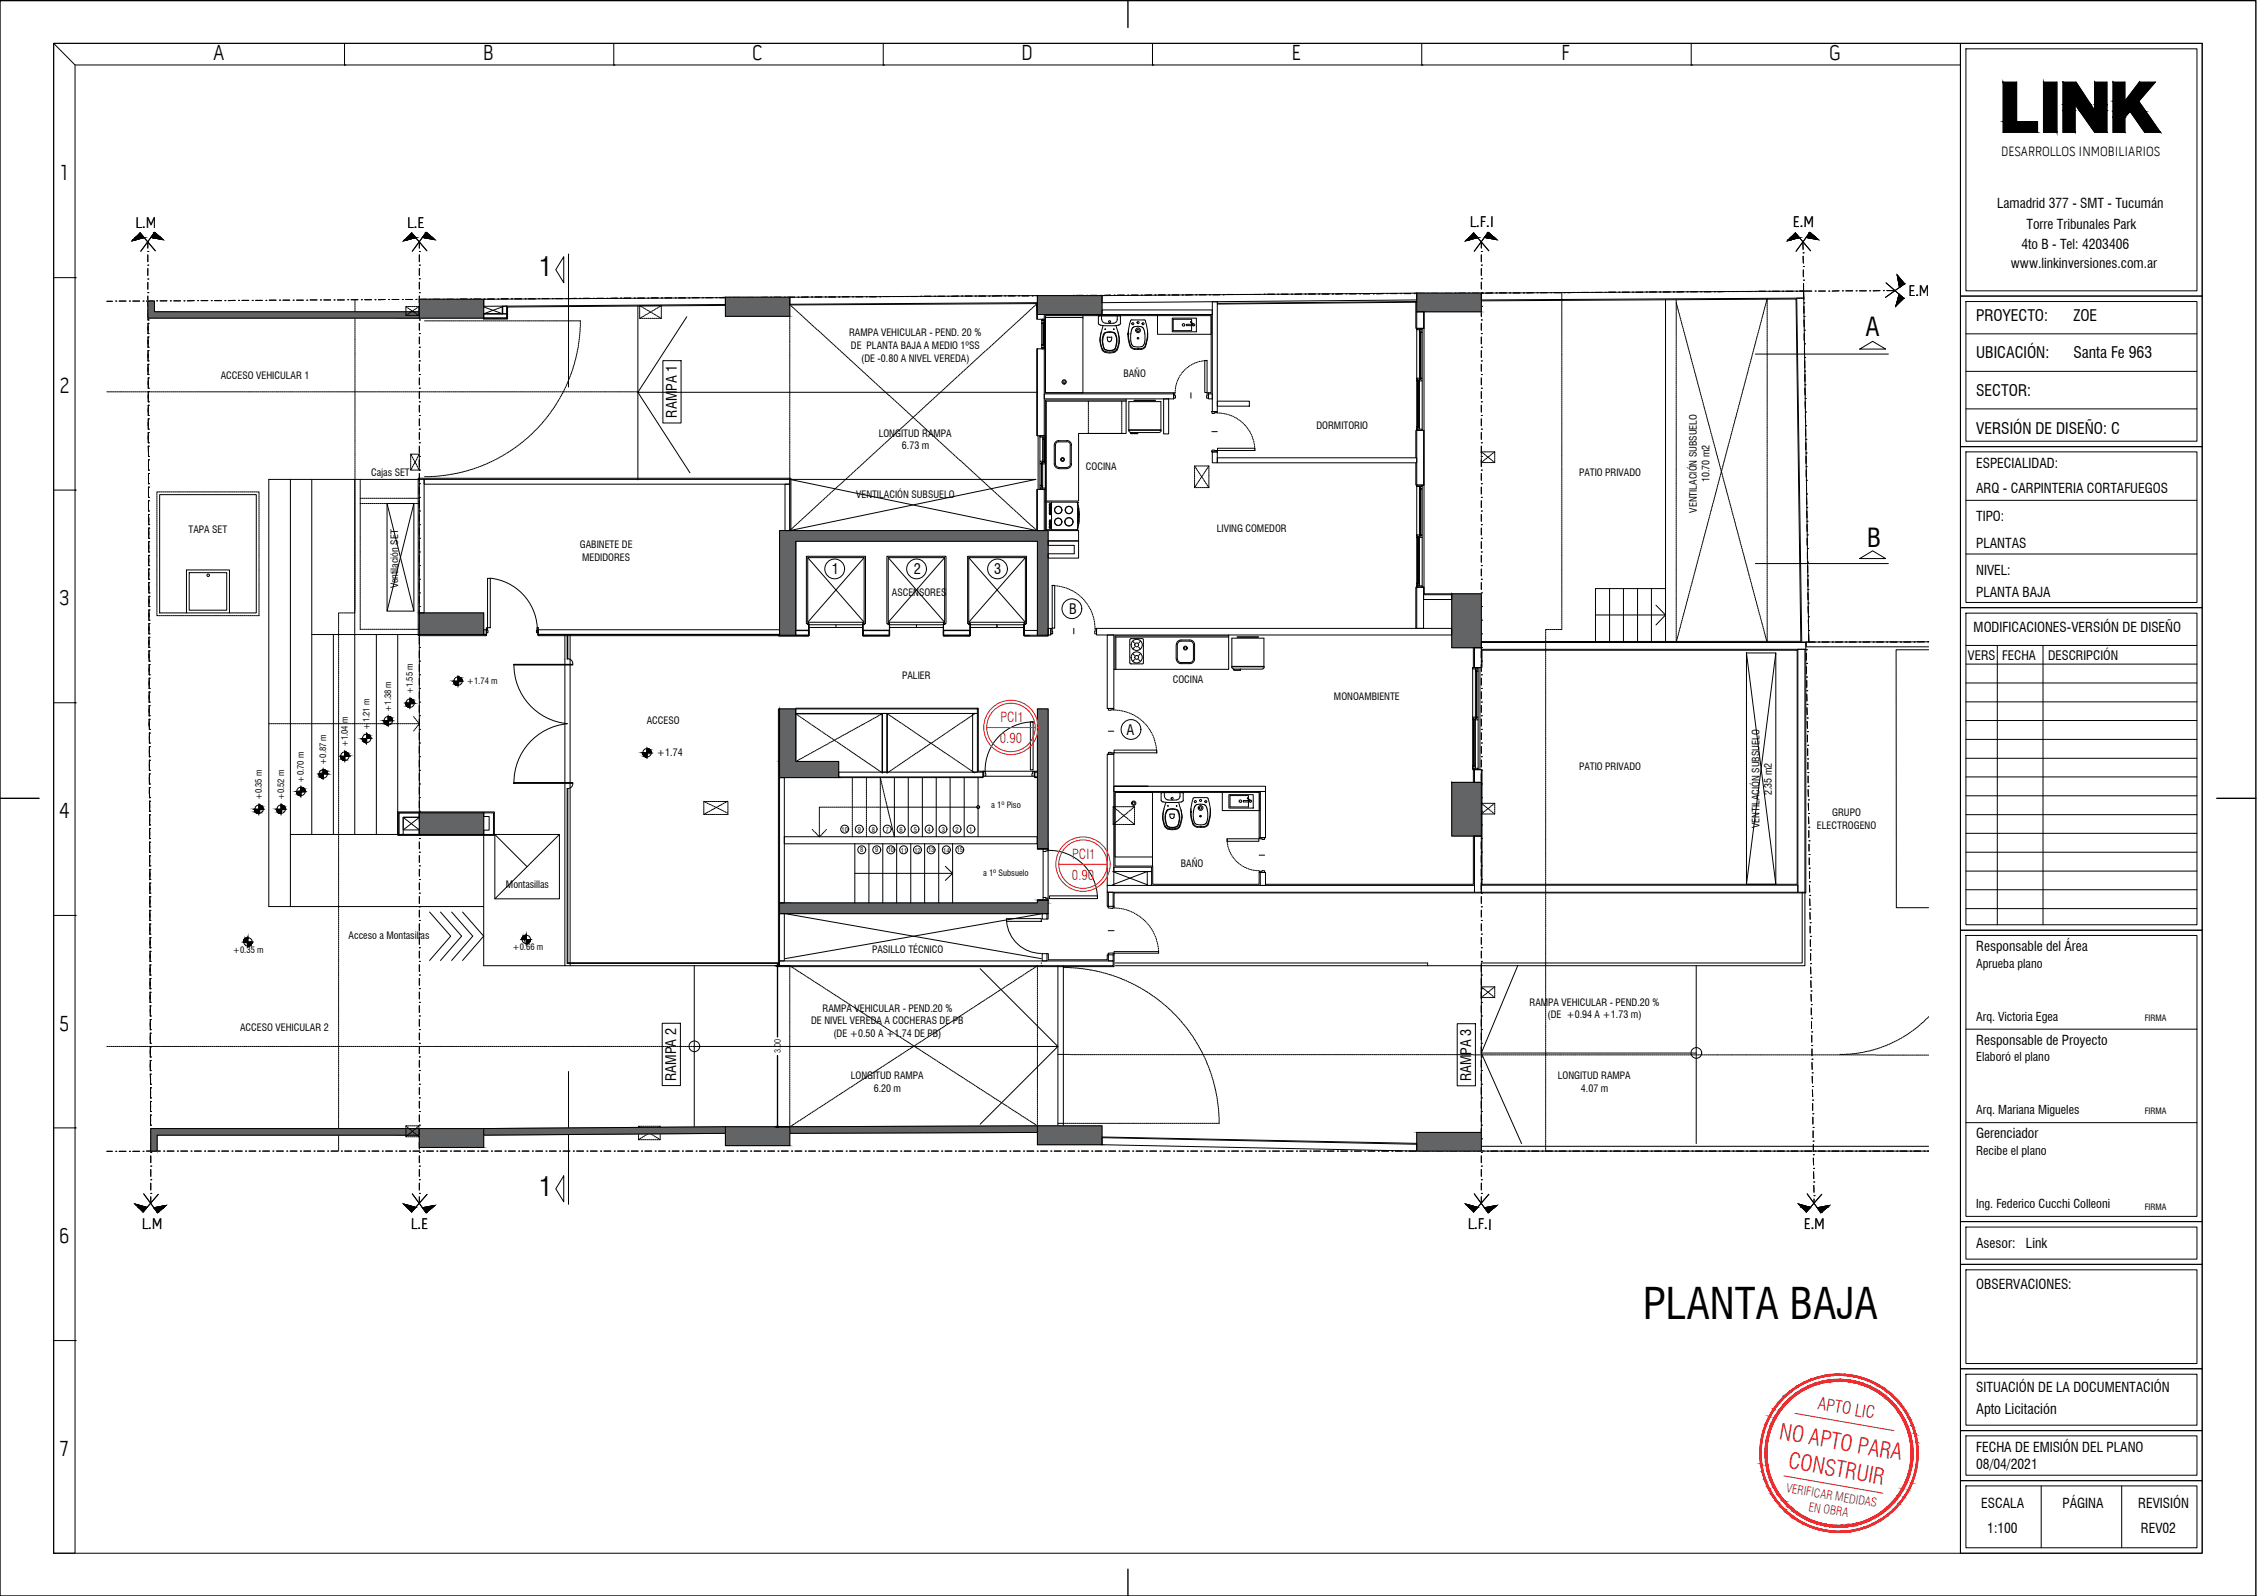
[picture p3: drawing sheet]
<svg xmlns="http://www.w3.org/2000/svg" width="420mm" height="297mm" viewBox="0 0 420 297" stroke-linecap="round" stroke-linejoin="round" font-family="sans-serif">
<defs><g id="words">
<text font-size="8" x="305.9" y="245.4">PLANTA BAJA</text>
<g font-size="4.8">
<text x="100.4" y="51.3">1</text>
<text x="347.3" y="62.5">A</text>
<text x="347.6" y="101.7">B</text>
<text x="100.4" y="222.6">1</text>
</g>
<g font-size="4.2" fill="#ed1f24">
<text x="331.1" y="267.8" transform="rotate(10 331.1 267.8)">NO APTO PARA</text>
<text x="332.7" y="273.2" transform="rotate(10 332.7 273.2)">CONSTRUIR</text>
</g>
<g font-size="4.1">
<text x="39.7" y="11.2">A</text>
<text x="89.9" y="11.2">B</text>
<text x="140" y="11.2">C</text>
<text x="190.1" y="11.2">D</text>
<text x="240.4" y="11.2">E</text>
<text x="290.6" y="11.2">F</text>
<text x="340.5" y="11.2">G</text>
<text x="11.2" y="33.6">1</text>
<text x="11" y="73.1">2</text>
<text x="11" y="112.7">3</text>
<text x="11" y="152.3">4</text>
<text x="11" y="191.8">5</text>
<text x="11" y="231.4">6</text>
<text x="11.2" y="271">7</text>
</g>
<text font-size="3.2" fill="#ed1f24" x="338.3" y="262.2" transform="rotate(10 338.3 262.2)">APTO LIC</text>
<g font-size="2.9">
<text x="25.2" y="42.4">L.M</text>
<text x="75.8" y="42.4">L.E</text>
<text x="273.6" y="42.2" transform="rotate(1 273.6 42.2)">L.F.I</text>
<text x="333.8" y="42.2" transform="rotate(1 333.8 42.2)">E.M</text>
<text x="355.3" y="55.1">E.M</text>
<text x="367.9" y="59.7">PROYECTO:</text>
<text x="386" y="59.7">ZOE</text>
<text x="367.9" y="66.7">UBICACIÓN:</text>
<text x="386" y="66.7">Santa Fe 963</text>
<text x="367.9" y="73.7">SECTOR:</text>
<text x="367.9" y="80.7">VERSIÓN DE DISEÑO: C</text>
<text x="26.4" y="228.8" transform="rotate(1 26.4 228.8)">L.M</text>
<text x="76.5" y="228.8" transform="rotate(1 76.5 228.8)">L.E</text>
<text x="273.2" y="228.8" transform="rotate(1 273.2 228.8)">L.F.I</text>
<text x="335.8" y="228.8" transform="rotate(1 335.8 228.8)">E.M</text>
</g>
<g font-size="2.7">
<text x="126" y="77.7" transform="rotate(-90 126 77.7)">RAMPA 1</text>
<text x="154.9" y="106.9">1</text>
<text x="170.1" y="106.9">2</text>
<text x="185.1" y="106.9">3</text>
<text x="199" y="114.3">B</text>
<text x="209.7" y="136.8">A</text>
<text x="125.9" y="201.2" transform="rotate(-90 125.9 201.2)">RAMPA 2</text>
<text x="273.9" y="201.3" transform="rotate(-90 273.9 201.3)">RAMPA 3</text>
<text x="367.9" y="263.1">Apto Licitación</text>
</g>
<g font-size="2.5">
<text x="372.5" y="29">DESARROLLOS INMOBILIARIOS</text>
<text x="371.8" y="38.7">Lamadrid 377 - SMT - Tucumán</text>
<text x="376.3" y="46.4">4to B - Tel: 4203406</text>
<text x="377.2" y="42.5">Torre Tribunales Park</text>
<text x="374.4" y="49.9">www.linkinversiones.com.ar</text>
<text x="367.9" y="87">ESPECIALIDAD:</text>
<text x="367.9" y="91.8">ARQ - CARPINTERIA CORTAFUEGOS</text>
<text x="367.9" y="97.1">TIPO:</text>
<text x="367.9" y="107">NIVEL:</text>
<text x="367.9" y="102.1">PLANTAS</text>
<text x="367.9" y="111">PLANTA BAJA</text>
<text x="367.4" y="117.7">MODIFICACIONES-VERSIÓN DE DISEÑO</text>
<text x="367.9" y="177">Responsable del Área</text>
<text x="367.9" y="194.5">Responsable de Proyecto</text>
<text x="367.9" y="211.9">Gerenciador</text>
<text x="367.9" y="232.3">Asesor:</text>
<text x="377.1" y="232.3">Link</text>
<text x="367.9" y="239.9">OBSERVACIONES:</text>
<text x="367.9" y="259">SITUACIÓN DE LA DOCUMENTACIÓN</text>
<text x="367.9" y="270.2">FECHA DE EMISIÓN DEL PLANO</text>
<text x="367.9" y="273.5">08/04/2021</text>
<text x="368.8" y="280.7">ESCALA</text>
<text x="384" y="280.7">PÁGINA</text>
<text x="398.1" y="280.7">REVISIÓN</text>
<text x="370" y="285.3">1:100</text>
<text x="398.5" y="285.3">REV02</text>
</g>
<g font-size="2.5" fill="#ed1f24">
<text x="186.2" y="134.4">PCI1</text>
<text x="186.1" y="138.3">0.90</text>
<text x="199.6" y="159.8">PCI1</text>
<text x="199.6" y="163.7">0.90</text>
</g>
<g font-size="2.4">
<text x="366.4" y="122.8">VERS</text>
<text x="372.7" y="122.8">FECHA</text>
<text x="381.3" y="122.8">DESCRIPCIÓN</text>
</g>
<g font-size="2.3">
<text x="367.9" y="180.1">Aprueba plano</text>
<text x="367.9" y="189.9">Arq. Victoria Egea</text>
<text x="367.9" y="197.5">Elaboró el plano</text>
<text x="367.9" y="207.4">Arq. Mariana Migueles</text>
<text x="367.9" y="215">Recibe el plano</text>
<text x="367.9" y="224.8">Ing. Federico Cucchi Colleoni</text>
</g>
<g font-size="2.3" fill="#ed1f24">
<text x="332.4" y="277.7" transform="rotate(10 332.4 277.7)">VERIFICAR MEDIDAS</text>
<text x="336.6" y="281.2" transform="rotate(10 336.6 281.2)">EN OBRA</text>
</g>
<g font-size="1.9">
<text x="158.1" y="62.6">RAMPA VEHICULAR - PEND. 20 %</text>
<text x="158.4" y="64.9">DE PLANTA BAJA A MEDIO 1ºSS</text>
<text x="41.1" y="70.5">ACCESO VEHICULAR 1</text>
<text x="160.3" y="67.3">(DE -0.80 A NIVEL VEREDA)</text>
<text x="209.1" y="70.1">BAÑO</text>
<text x="163.6" y="81.3">LONGITUD RAMPA</text>
<text x="167.9" y="83.6">6.73 m</text>
<text x="245.1" y="79.8">DORMITORIO</text>
<text x="69.1" y="88.6">Cajas SET</text>
<text x="202.1" y="87.5">COCINA</text>
<text x="294" y="88.6">PATIO PRIVADO</text>
<text x="318.2" y="89.8" transform="rotate(-90 318.2 89.8)">10.70 m2</text>
<text x="159.4" y="92.7">VENTILACIÓN SUBSUELO</text>
<text x="315.9" y="95.4" transform="rotate(-90 315.9 95.4)">VENTILACIÓN SUBSUELO</text>
<text x="35.1" y="99.1">TAPA SET</text>
<text x="226.5" y="99">LIVING COMEDOR</text>
<text x="107.9" y="102.1">GABINETE DE</text>
<text x="108.4" y="104.4">MEDIDORES</text>
<text x="74.1" y="109.5" transform="rotate(-90 74.1 109.5)">Ventilación SET</text>
<text x="166" y="110.9">ASCENSORES</text>
<text x="167.9" y="126.4">PALIER</text>
<text x="218.3" y="127.1">COCINA</text>
<text x="248.3" y="130.3">MONOAMBIENTE</text>
<text x="120.4" y="134.8">ACCESO</text>
<text x="122.3" y="140.7">+1.74</text>
<text x="294" y="143.2">PATIO PRIVADO</text>
<text x="329.9" y="148" transform="rotate(-90 329.9 148)">2.35 m2</text>
<text x="327.5" y="154.1" transform="rotate(-90 327.5 154.1)">VENTILACIÓN SUBSUELO</text>
<text x="338.2" y="154.2">ELECTROGENO</text>
<text x="341.1" y="151.9">GRUPO</text>
<text x="219.8" y="161.4">BAÑO</text>
<text x="94.2" y="165.2">Montasillas</text>
<text x="64.9" y="174.8">Acceso a Montasillas</text>
<text x="162.3" y="177.3">PASILLO TÉCNICO</text>
<text x="44.7" y="191.9">ACCESO VEHICULAR 2</text>
<text x="151" y="190.7">DE NIVEL VEREDA A COCHERAS DE PB</text>
<text x="153.1" y="188.3">RAMPA VEHICULAR - PEND.20 %</text>
<text x="284.7" y="187.1">RAMPA VEHICULAR - PEND.20 %</text>
<text x="288.1" y="189.5">(DE +0.94 A +1.73 m)</text>
<text x="155.2" y="193">(DE +0.50 A +1.74 DE PB)</text>
<text x="158.4" y="200.9">LONGITUD RAMPA</text>
<text x="162.6" y="203.2">6.20 m</text>
<text x="290" y="200.9">LONGITUD RAMPA</text>
<text x="294.3" y="203.2">4.07 m</text>
</g>
<g font-size="1.6">
<text x="76.9" y="129.2" transform="rotate(-90 76.9 129.2)">+1.55 m</text>
<text x="86.9" y="127.2">+1.74 m</text>
<text x="68.8" y="135.8" transform="rotate(-90 68.8 135.8)">+1.21 m</text>
<text x="72.8" y="132.5" transform="rotate(-90 72.8 132.5)">+1.38 m</text>
<text x="60.7" y="142.4" transform="rotate(-90 60.7 142.4)">+0.87 m</text>
<text x="64.8" y="139.1" transform="rotate(-90 64.8 139.1)">+1.04 m</text>
<text x="48.8" y="149" transform="rotate(-90 48.8 149)">+0.35 m</text>
<text x="52.9" y="149" transform="rotate(-90 52.9 149)">+0.52 m</text>
<text x="56.6" y="145.7" transform="rotate(-90 56.6 145.7)">+0.70 m</text>
<text x="184.5" y="150.4">a 1º Piso</text>
<text x="183" y="163.1">a 1º Subsuelo</text>
<text x="43.3" y="177.4">+0.35 m</text>
<text x="95.4" y="176.9">+0.66 m</text>
<text x="399.3" y="189.9">FIRMA</text>
<text x="145.3" y="196" transform="rotate(-90 145.3 196)">3.00</text>
<text x="399.3" y="207.4">FIRMA</text>
<text x="399.3" y="225.2">FIRMA</text>
</g>
<g font-size="1.2">
<text x="156.7" y="154.8">10</text>
<text x="159.7" y="154.8">9</text>
<text x="162.3" y="154.8">8</text>
<text x="164.9" y="154.8">7</text>
<text x="167.5" y="154.8">6</text>
<text x="170.1" y="154.8">5</text>
<text x="172.7" y="154.8">4</text>
<text x="175.3" y="154.8">3</text>
<text x="177.9" y="154.8">2</text>
<text x="180.4" y="154.8">1</text>
<text x="160.1" y="158.7">8</text>
<text x="162.9" y="158.7">9</text>
<text x="165.3" y="158.7">10</text>
<text x="167.7" y="158.7">11</text>
<text x="170.2" y="158.7">12</text>
<text x="172.8" y="158.7">13</text>
<text x="175.6" y="158.7">14</text>
<text x="178.1" y="158.7">15</text>
</g>
</g></defs>
<g fill="none" stroke="#000" stroke-width=".19">
<path d="M194.6 59.1h7v14h-7zM201.6 58.7v.5M215.5 58.7v3.5h10v-3.5M207.6 147.5h6.9v12h-6.9zM214.5 159.5v1.7M227.5 147.4v3.5h7v-3.5"/>
<circle cx="198.1" cy="71.1" r=".23"/>
<circle cx="198.1" cy="71.1" r=".4"/>
<circle cx="211.1" cy="149.5" r=".23"/>
<circle cx="211.1" cy="149.5" r=".4"/>
</g>
<!-- layer: 9-ZOE-C-ARQ-AL-REV 05|TRAZO PUNTO -->
<g fill="none" stroke="#000" stroke-width=".19">
<path d="M19.9 56.1h1M21.5 56h.1M22.2 56h1.3M24.1 56h.1M24.7 56h1.3M26.6 56h.1M27.3 56h.8M27.5 57h.1M27.5 54.5h.1M27.5 51.9h.1M27.5 49.3h.1M27.5 46.8h.1"/>
<path d="M27.5 45v1.2M27.5 47.4v1.3M27.5 50v1.3M27.5 52.6v1.2M27.5 55.1v1.3M27.6 57.6h.1M27.6 59.5h.1M27.6 57.6v1.9M28.5 56h-1v1M29.2 56h.1M29.8 56h1.3M31.7 56h.1"/>
<path d="M32.3 56h1.3M34.2 56h.1M36.2 56h-1.3M36.8 56h.1M37.4 56h1.3M39.3 56h.1M40 56h1.2M41.9 56h.1M43.8 55.9l-1.3 .1M44.4 55.9h.1M45 55.9h1.3M46.9 55.9h.1"/>
<path d="M47.6 55.9h1.3M49.5 55.9h.1M50.1 55.9h1.3M52 55.9h.1M52.7 55.9h1.2M54.6 55.9h.1M55.2 55.9h1.3M57.1 55.9h.1M57.7 55.8h1.3M59.6 55.8h.1M60.3 55.8h1.3M62.2 55.8h.1"/>
<path d="M62.8 55.8h1.3M64.7 55.8h.1M65.4 55.8h1.2M67.3 55.8h.1M67.9 55.8h1.3M69.8 55.8h.1M71.7 55.7l-1.3 .1M72.3 55.7h.1M73 55.7h1.3M74.9 55.7h.1M75.5 55.7h1.3M77.4 55.7h.1"/>
<path d="M78.1 59.5h.1M78.1 57h.1M78.1 54.5h.1M78.1 51.9h.1M78.1 49.3h.1M78.1 46.8h.1M78.1 45v1.2M78.1 47.4v1.3M78.1 50v1.3M78.1 52.5v1.3M78.1 55.1v1.3M78.1 57.6v1.3"/>
<path d="M79.3 55.7h-1.2M80 55.7h.1M80.6 55.7h1.3M82.5 55.7h.1M83.1 55.7h1.3M85 55.7h.1M85.7 55.7h1.3M87.6 55.7h.1M88.2 55.7h1.3M90.1 55.7h.1M90.8 55.7h1.2M92.7 55.7h.1"/>
<path d="M93.3 55.6h1.3M95.2 55.6h.1M95.8 55.6h1.3M97.7 55.6h.1M98.4 55.6h1.3M100.3 55.6h.1M100.9 55.6h1.3M102.8 55.6h.1M103.5 55.6h1.2M105.4 55.6h.1M107.3 55.5l-1.3 .1M107.9 55.5h.1"/>
<path d="M108.5 55.5h1.3M110.4 55.5h.1M111.1 55.5h1.3M113 55.5h.1M114.9 55.5h-1.3M115.5 55.5h.1M116.2 55.5h1.2M118.1 55.5h.1M118.7 55.5h1.3M120.6 55.5h.1M121.2 55.4h1.3M123.1 55.4h.1"/>
<path d="M123.8 55.4h1.3M125.7 55.4h.1M126.3 55.4h1.3M128.2 55.4h.1M128.9 55.4h1.2M130.8 55.4h.1M131.4 55.4h1.3M133.3 55.4h.1M133.9 55.4h1.3M135.8 55.4h.1M136.5 55.4h1.3M138.4 55.4h.1"/>
<path d="M139 55.4h1.3M140.9 55.4h.1M142.8 55.3l-1.2 .1M143.5 55.3h.1M144.1 55.3h1.3M146 55.3h.1M146.6 55.3h1.3M148.5 55.3h.1M150.5 55.3h-1.3M151.1 55.3h.1M151.7 55.3h1.3M153.6 55.3h.1"/>
<path d="M154.3 55.3h1.2M156.2 55.3h.1M156.8 55.2h1.3M158.7 55.2h.1M159.3 55.2h1.3M161.2 55.2h.1M161.9 55.2h1.3M163.8 55.2h.1M164.4 55.2h1.3M166.3 55.2h.1M167 55.2h1.2M168.9 55.2h.1"/>
<path d="M169.5 55.2h1.3M171.4 55.1h.1M172 55.1h1.3M173.9 55.1h.1M174.6 55.1h1.3M176.5 55.1h.1M178.4 55.1h-1.3M179 55.1h.1M179.7 55.1h1.2M181.6 55.1h.1M182.2 55.1h1.3M184.1 55.1h.1"/>
<path d="M186.4 55.1h-1.7M187.1 55.1h.1M187.7 55.1h1.3M189.6 55.1h.1M190.2 55.1h1.3M192.2 55.1h.1M192.8 55h1.3M194.7 55h.1M195.3 55h1.3M197.2 55h.1M197.9 55h1.2M199.8 55h.1"/>
<path d="M200.4 55h1.3M202.3 55h.1M202.9 55h1.3M204.9 55h.1M206.8 54.9l-1.3 .1M207.4 54.9h.1M208 54.9h1.3M209.9 54.9h.1M210.6 54.9h1.2M212.5 54.9h.1M214.4 54.9h-1.3M215 54.9h.1"/>
<path d="M215.6 54.9h1.3M217.6 54.9h.1M218.2 54.9h1.3M220.1 54.9h.1M222 54.8l-1.3 .1M222.6 54.8h.1M223.3 54.8h1.2M225.2 54.8h.1M225.8 54.8h1.3M227.7 54.8h.1M228.3 54.8h1.3M230.3 54.8h.1"/>
<path d="M230.9 54.8h1.3M232.8 54.8h.1M233.4 54.8h1.3M235.3 54.8h.1M236 54.8h1.2M237.9 54.8h.1M238.5 54.8h1.3M240.4 54.8h.1M242.3 54.7l-1.3 .1M243 54.7h.1M243.6 54.7h1.3M245.5 54.7h.1"/>
<path d="M246.1 54.7h1.3M248 54.7h.1M249.9 54.7h-1.2M250.6 54.7h.1M251.2 54.7h1.3M253.1 54.7h.1M253.7 54.7h1.3M255.7 54.7h.1M257.6 54.6l-1.3 .1M258.2 54.6h.1M258.8 54.6h1.3M260.7 54.6h.1"/>
<path d="M261.4 54.6h1.2M263.3 54.6h.1M263.9 54.6h1.3M265.8 54.6h.1M266.4 54.6h1.3M268.4 54.6h.1M269 54.6h1.3M270.9 54.6h.1M271.5 54.6h1.3M273.4 54.6h.1M274.1 54.6h1.2M275.8 46.8h.1"/>
<path d="M275.8 49.3h.1M275.8 51.9h.1M275.8 54.5h.1M275.8 57h.1M275.8 59.5h.1M275.8 45v1.2M275.8 47.4v1.3M275.8 50v1.3M275.8 52.5v1.3M275.8 55.1v1.3M275.8 57.6v1.3M276 54.6h.1"/>
<path d="M277.9 54.5l-1.3 .1M278.5 54.5h.1M279.1 54.5h1.3M281.1 54.5h.1M281.7 54.5h1.3M283.6 54.5h.1M285.5 54.5h-1.3M286.1 54.5h.1M286.8 54.5h1.2M288.7 54.5h.1M289.3 54.5h1.3M291.2 54.5h.1"/>
<path d="M293.1 54.4l-1.3 .1M293.8 54.4h.1M294.4 54.4h1.3M296.3 54.4h.1M296.9 54.4h1.3M298.8 54.4h.1M299.5 54.4h1.2M301.4 54.4h.1M302 54.4h1.3M303.9 54.4h.1M304.5 54.4h1.3M306.5 54.3h.1"/>
<path d="M307.1 54.3h1.3M309 54.3h.1M309.6 54.3h1.3M311.5 54.3h.1M313.4 54.3h-1.2M314.1 54.3h.1M314.7 54.3h1.3M316.6 54.3h.1M317.2 54.3h1.3M319.2 54.3h.1M321.1 54.3h-1.3M321.7 54.3h.1"/>
<path d="M322.3 54.3h1.3M324.2 54.3h.1M324.9 54.3h1.2M326.8 54.3h.1M327.4 54.2h1.3M329.3 54.2h.1M329.9 54.2h1.3M331.9 54.2h.1M332.5 54.2h1.3M334.4 54.2h.1M335 54.2h.7l.1 1.5M335.6 45l.1 1.4"/>
<path d="M335.7 47.1h.1M335.7 47.7v1.3M335.7 49.6h.1M335.7 50.2v1.3M335.7 52.1h.1M335.7 52.8v1.4h1.6M335.8 56.4h.1M335.8 57v1.3M335.8 58.9h.1M335.8 59.5l.1 1.3M337.9 54.2h.1M338.5 54.2h1.3"/>
<path d="M340.4 54.2h.1M342.3 54.1l-1.2 .1M343 54.1h.1M343.6 54.1h1.3M345.5 54.1h.1M346.2 54.1h1.2M348.1 54.1h.1M350 54.1h-1.3M350.6 54.1h.1M351.2 54.1h1.6M27.6 60.2h.1M27.6 62.7h.1"/>
<path d="M27.6 65.3h.1M27.6 67.8h.1M27.6 69.7h.1M27.6 67.2h.1M27.6 64.6h.1M27.6 62.1h.1M27.6 60.2v1.9M27.6 62.7v1.9M27.6 65.3v1.9M27.6 67.8v1.9M27.6 70.3h.1M27.6 72.9h.1"/>
<path d="M27.6 75.4h.1M27.6 78h.1M27.6 79.9h.1M27.6 77.3h.1M27.6 74.8h.1M27.6 72.2h.1M27.6 70.3v1.9M27.6 72.9v1.9M27.6 75.4v1.9M27.6 78v1.9M78.1 79.9h.1M78.1 77.3h.1"/>
<path d="M78.1 74.8h.1M78.1 72.2h.1M78.1 69.7h.1M78.1 67.2h.1M78.1 64.6h.1M78.1 62.1h.1M78.1 60.2v1.3M78.1 62.7v1.3M78.1 65.3v1.2M78.1 67.8v1.3M78.1 70.3v1.3M78.1 72.9v1.3"/>
<path d="M78.1 75.4v1.3M78.1 78v1.2M275.8 62.1h.1M275.8 64.6h.1M275.8 67.2h.1M275.8 69.7h.1M275.8 72.2h.1M275.8 74.8h.1M275.8 77.3h.1M275.8 79.9h.1M275.8 60.2v1.3M275.8 62.7v1.3"/>
<path d="M275.8 65.3v1.2M275.8 67.8v1.3M275.8 70.3v1.3M275.8 72.9v1.3M275.8 75.4v1.3M275.8 78v1.2M335.9 61.5h.1M335.9 62.1v1.3M335.9 64h.1M335.9 64.6v1.3M336 69.1h.1M336 66.5h.1"/>
<path d="M336 67.2v1.2M336 71.6h.1M336 72.2v1.3M336 69.7v1.3M336 74.2h.1M336 74.8l.1 1.3M336.1 76.7h.1M336.1 77.3v1.3M336.1 79.2h.1M336.1 79.9v1.2M27.6 80.5h.1M27.6 83h.1"/>
<path d="M27.6 82.4h.1M27.6 80.5v1.9M27.6 83v1.3M27.6 85.6h.1M27.6 88.1h.1M27.6 90.7h.1M27.6 93.2h.1M27.6 95.7h.1M27.6 95.1h.1M27.6 92.6h.1M27.6 90h.1M27.6 87.5h.1"/>
<path d="M27.6 84.9h.1M27.6 83.7v1.2M27.6 85.6v1.9M27.6 88.1v1.9M27.6 90.7v1.9M27.6 93.2v1.9M27.6 95.7l.1 1.3M27.7 98.3h.1M27.7 97.6h.1M27.7 96.4v1.2M27.7 98.3v1.9M78.1 97.6h.1"/>
<path d="M78.1 95.1h.1M78.1 92.6h.1M78.1 90h.1M78.1 87.5h.1M78.1 84.9h.1M78.1 82.4h.1M78.1 80.5v1.3M78.1 83v1.3M78.1 85.6v1.3M78.1 88.1v1.3M78.1 90.7v1.2M78.1 93.2v1.3"/>
<path d="M78.1 95.7v1.3M78.1 98.3v1.3M275.8 82.4h.1M275.8 84.9h.1M275.8 87.5h.1M275.8 90h.1M275.8 92.6h.1M275.8 95.1h.1M275.8 97.6h.1M275.8 80.5v1.3M275.8 83v1.3M275.8 85.6v1.3"/>
<path d="M275.8 88.1v1.3M275.8 90.7v1.2M275.8 93.2v1.3M275.8 95.7v1.3M275.8 98.3v1.3M336.2 81.8h.1M336.2 82.4v1.3M336.2 86.9h.1M336.2 84.3h.1M336.2 84.9v1.3M336.3 89.4h.1M336.3 87.5v1.3"/>
<path d="M336.3 91.9h.1M336.3 92.6v1.2M336.3 90v1.3M336.3 94.5h.1M336.3 95.1l.1 1.3M336.4 97h.1M336.4 97.6v1.3M336.4 99.6h.1M27.7 100.8h.1M27.7 103.4h.1M27.7 105.9h.1M27.7 108.4h.1"/>
<path d="M27.7 107.8h.1M27.7 105.3h.1M27.7 102.7h.1M27.7 100.2h.1M27.7 100.8v1.9M27.7 103.4v1.9M27.7 105.9v1.9M27.7 108.4v1.9M27.7 111h.1M27.7 113.5h.1M27.7 116.1h.1M27.7 118.6h.1"/>
<path d="M27.7 118h.1M27.7 115.4h.1M27.7 112.9h.1M27.7 110.3h.1M27.7 111v1.9M27.7 113.5v1.9M27.7 116.1v1.9M27.7 118.6v1.9M78.1 118h.1M78.1 115.4h.1M78.1 112.9h.1M78.1 110.3h.1"/>
<path d="M78.1 107.8h.1M78.1 105.3h.1M78.1 102.7h.1M78.1 100.2h.1M78.1 100.8v1.3M78.1 103.4v1.2M78.1 105.9v1.3M78.1 108.4v1.3M78.1 111v1.3M78.1 113.5v1.3M78.1 116.1v1.2M78.1 118.6v1.3"/>
<path d="M275.8 100.2h.1M275.8 102.7h.1M275.8 105.3h.1M275.8 107.8h.1M275.8 110.3h.1M275.8 112.9h.1M275.8 115.4h.1M275.8 118h.1M275.8 100.8v1.3M275.8 103.4v1.2M275.8 105.9v1.3M275.8 108.4v1.3"/>
<path d="M275.8 111v1.3M275.8 113.5v1.3M275.8 116.1v1.2M275.8 118.6v1.3M336.2 119.5v.8M336.4 100.2v1.3M336.5 104.6h.1M336.5 102.1h.1M336.5 102.7v1.3M336.5 107.2h.1M336.5 105.3v1.2M336.5 109.7h.1"/>
<path d="M336.5 110.3l.1 1.3M336.5 107.8v1.3M336.6 112.3h.1M336.6 112.9v1.3M336.6 114.8h.1M336.6 115.4l.1 1.3M336.7 118v1.5h1.2M336.7 117.3h.1M338.5 119.5h.1M339.2 119.5h1.2M341.1 119.5h.1M341.7 119.5h1.3"/>
<path d="M343.6 119.5h.1M344.3 119.5h1.2M346.2 119.5h.1M346.8 119.5h1.3M348.7 119.5h.1M349.3 119.5h1.3M351.2 119.5h.1M351.9 119.5h1.2M353.8 119.5h.1M354.4 119.5h1.3M356.3 119.5h.1M357 119.5h1.2"/>
<path d="M358.9 119.5h.1M27.7 121.1h.1M27.7 120.5h.1M27.7 121.8l.1 1.2M27.7 121.1l.1 1.3M27.8 123.7h.1M27.8 126.2h.1M27.8 128.8h.1M27.8 131.3h.1M27.8 133.9h.1M27.8 133.2h.1M27.8 130.7h.1"/>
<path d="M27.8 128.1h.1M27.8 125.6h.1M27.8 123h.1M27.8 123.7v1.9M27.8 126.2v2M27.8 128.8v1.9M27.8 131.3v2M27.8 133.8v1.3M27.8 134.5v1.3M27.8 136.4h.1M27.8 139h.1M27.8 138.3h.1"/>
<path d="M27.8 135.7h.1M27.8 136.4v1.9M27.8 138.9v2M78.1 138.3h.1M78.1 135.7h.1M78.1 133.2h.1M78.1 130.7h.1M78.1 128.1h.1M78.1 125.6h.1M78.1 123h.1M78.1 120.5h.1M78.1 121.1v1.3"/>
<path d="M78.1 123.7v1.3M78.1 126.2v1.3M78.1 128.8v1.2M78.1 131.3v1.3M78.1 133.8v1.3M78.1 136.4v1.3M78.1 138.9v1.3M275.8 120.5h.1M275.8 123h.1M275.8 125.6h.1M275.8 128.1h.1M275.8 130.7h.1"/>
<path d="M275.8 133.2h.1M275.8 135.7h.1M275.8 138.3h.1M275.8 121.1v1.3M275.8 123.7v1.3M275.8 126.2v1.3M275.8 128.8v1.2M275.8 131.3v1.3M275.8 133.8v1.3M275.8 136.4v1.3M275.8 138.9v1.3M336.3 120.9h.1"/>
<path d="M336.3 121.6v1.2M336.3 123.5h.1M336.3 126h.1M336.3 124.1v1.3M336.3 128.6h.1M336.3 126.6v1.3M336.3 129.2l.1 1.3M336.4 131.1h.1M336.4 131.7v1.3M336.4 133.6h.1M336.4 134.3l.1 1.2M336.5 136.2h.1"/>
<path d="M336.5 136.8v1.3M336.5 138.7h.1M336.5 139.3v1.3M27.8 141.5h.1M27.8 144h.1M27.8 146.6h.1M27.8 145.9h.1M27.8 143.4h.1M27.8 140.8h.1M27.8 141.5v1.9M27.8 144v2M27.8 146.5v1.3"/>
<path d="M27.8 147.2l.1 1.3M27.9 149.1h.1M27.9 151.7h.1M27.9 154.2h.1M27.9 156.7h.1M27.9 159.3h.1M27.9 158.6h.1M27.9 156.1h.1M27.9 153.5h.1M27.9 151h.1M27.9 148.4h.1M27.9 149.1v1.9"/>
<path d="M27.9 151.6v2M27.9 154.2v1.9M27.9 156.7v2M27.9 159.2v2M78.1 158.6h.1M78.1 156.1h.1M78.1 153.5h.1M78.1 151h.1M78.1 148.4h.1M78.1 145.9h.1M78.1 143.4h.1M78.1 140.8h.1"/>
<path d="M78.1 141.5v1.2M78.1 144v1.3M78.1 146.5v1.3M78.1 149.1v1.3M78.1 151.6v1.3M78.1 154.2v1.2M78.1 156.7v1.3M78.1 159.2v1.3M275.8 140.8h.1M275.8 143.4h.1M275.8 145.9h.1M275.8 148.4h.1"/>
<path d="M275.8 151h.1M275.8 153.5h.1M275.8 156.1h.1M275.8 158.6h.1M275.8 141.5v1.2M275.8 144v1.3M275.8 146.5v1.3M275.8 149.1v1.3M275.8 151.6v1.3M275.8 154.2v1.2M275.8 156.7v1.3M275.8 159.2v1.3"/>
<path d="M336.5 141.3h.1M336.5 143.8h.1M336.5 141.9v1.3M336.6 146.3h.1M336.6 144.4v1.3M336.6 147v1.2M336.6 148.9h.1M336.6 149.5l.1 1.3M336.7 151.4h.1M336.7 152v1.3M336.7 154h.1M336.7 154.6v1.3"/>
<path d="M336.8 156.5h.1M336.8 159h.1M336.8 157.1v1.3M336.8 159.7v1.2M27.9 161.8h.1M27.9 164.4h.1M27.9 166.9h.1M27.9 169.4h.1M27.9 172h.1M27.9 173.8h.1M27.9 171.3h.1M27.9 168.8h.1"/>
<path d="M27.9 166.2h.1M27.9 163.7h.1M27.9 161.1h.1M27.9 161.8v1.9M27.9 164.3v2M27.9 166.9v1.9M27.9 169.4v2M27.9 171.9v2M27.9 174.5h.1M27.9 177.1h.1M27.9 179.6h.1M27.9 178.9h.1"/>
<path d="M27.9 176.4h.1M27.9 174.5v1.9M27.9 177v2M27.9 179.6v1.9M78.1 178.9h.1M78.1 176.4h.1M78.1 173.8h.1M78.1 171.3h.1M78.1 168.8h.1M78.1 166.2h.1M78.1 163.7h.1M78.1 161.1h.1"/>
<path d="M78.1 161.8v1.3M78.1 164.3v1.3M78.1 166.9v1.2M78.1 169.4v1.3M78.1 171.9v1.3M78.1 174.5v1.3M78.1 177v1.3M78.1 179.6v1.2M275.8 161.1h.1M275.8 163.7h.1M275.8 166.2h.1M275.8 168.8h.1"/>
<path d="M275.8 171.3h.1M275.8 173.8h.1M275.8 176.4h.1M275.8 178.9h.1M275.8 161.8v1.3M275.8 164.3v1.3M275.8 166.9v1.2M275.8 169.4v1.3M275.8 171.9v1.3M275.8 174.5v1.3M275.8 177v1.3M275.8 179.6v1.2"/>
<path d="M336.8 161.6h.1M336.8 164.1h.1M336.8 162.2v1.3M336.8 164.7l.1 1.3M336.9 166.7h.1M336.9 167.3v1.3M336.9 169.2h.1M336.9 169.8l.1 1.3M337 171.7h.1M337 172.4v1.2M337 174.3h.1M337 176.8h.1"/>
<path d="M337 174.9v1.3M337.1 179.4h.1M337.1 177.4v1.3M337.1 180v1.3M27.9 182.1h.1M27.9 184.7h.1M27.9 187.2h.1M27.9 186.5h.1M27.9 184h.1M27.9 181.5h.1M27.9 182.1v2M27.9 184.6v2"/>
<path d="M28 189.8h.1M28 192.3h.1M28 194.8h.1M28 197.4h.1M28 199.9h.1M28 199.2h.1M28 196.7h.1M28 194.2h.1M28 191.6h.1M28 189.1h.1M28 187.2v1.9M28 189.7v2"/>
<path d="M28 192.3v1.9M28 194.8v2M28 197.3v2M28 199.9v1.3M78.1 199.2h.1M78.1 196.7h.1M78.1 194.2h.1M78.1 191.6h.1M78.1 189.1h.1M78.1 186.5h.1M78.1 184h.1M78.1 181.5h.1"/>
<path d="M78.1 182.1v1.3M78.1 184.6v1.3M78.1 187.2v1.3M78.1 189.7v1.3M78.1 192.3v1.2M78.1 194.8v1.3M78.1 197.3v1.3M78.1 199.9v1.3M275.8 181.5h.1M275.8 184h.1M275.8 186.5h.1M275.8 189.1h.1"/>
<path d="M275.8 191.6h.1M275.8 194.2h.1M275.8 196.7h.1M275.8 199.2h.1M275.8 182.1v1.3M275.8 184.6v1.3M275.8 187.2v1.3M275.8 189.7v1.3M275.8 192.3v1.2M275.8 194.8v1.3M275.8 197.3v1.3M275.8 199.9v1.3"/>
<path d="M337.1 181.9h.1M337.1 182.5v1.3M337.1 184.4h.1M337.1 185.1l.1 1.2M337.2 187h.1M337.2 187.6v1.3M337.2 189.5h.1M337.2 190.1v1.3M337.3 192.1h.1M337.3 194.6h.1M337.3 192.7v1.3M337.3 197.1h.1"/>
<path d="M337.3 195.2v1.3M337.3 197.8l.1 1.2M337.4 199.7h.1M19.9 214.3h1M21.5 214.3h.1M22.2 214.3h1.3M24.1 214.3h.1M24.7 214.3h1.3M26.6 214.3h.1M27.3 214.2h.8M28 202.5h.1M28 205h.1"/>
<path d="M28 207.5h.1M28 210.1h.1M28 212.6h.1M28 213.3l.1 .9h1.7M28 211.9h.1M28 209.4h.1M28 206.9h.1M28 204.3h.1M28 201.8h.1M28 200.6v1.2M28 202.4v2M28 205v1.9"/>
<path d="M28 207.5v2M28 210v2M28 212.6l.1 1.3M28.1 219.6h.1M28.1 217h.1M28.1 214.5h.1M28.1 215.1v1.3M28.1 217.7v1.2M30.5 214.2h.1M31.1 214.2h1.3M33 214.2h.1M33.7 214.2h1.2"/>
<path d="M35.6 214.2h.1M36.2 214.2h1.3M38.1 214.2h.1M38.7 214.2h1.3M40.6 214.2h.1M41.3 214.2h1.2M43.2 214.2h.1M43.8 214.2h1.3M45.7 214.2h.1M46.4 214.2h1.2M48.3 214.2h.1M48.9 214.2h1.3"/>
<path d="M50.8 214.2h.1M51.5 214.2h1.2M53.4 214.2h.1M54 214.2h1.3M55.9 214.2h.1M56.6 214.2h1.2M58.5 214.2h.1M59.1 214.2h1.3M61 214.2h.1M61.6 214.2h1.3M63.5 214.2h.1M64.2 214.2h1.2"/>
<path d="M66.1 214.2h.1M66.7 214.2h1.3M68.6 214.2h.1M69.3 214.2h1.2M71.2 214.2h.1M71.8 214.2h1.3M73.7 214.2h.1M74.3 214.2h1.3M76.2 214.2h.1M76.9 214.2h1.2M78.1 219.6h.1M78.1 217h.1"/>
<path d="M78.1 214.5h.1M78.1 211.9h.1M78.1 209.4h.1M78.1 206.9h.1M78.1 204.3h.1M78.1 201.8h.1M78.1 202.4v1.3M78.1 205v1.2M78.1 207.5v1.3M78.1 210v1.3M78.1 212.6v1.3M78.1 215.1v1.3"/>
<path d="M78.1 217.7v1.2M78.8 214.2h.1M79.4 214.2h1.3M81.3 214.2h.1M82 214.2h1.2M83.9 214.2h.1M84.5 214.2h1.3M86.4 214.2h.1M87 214.2h1.3M88.9 214.2h.1M89.6 214.2h1.2M91.5 214.2h.1"/>
<path d="M92.1 214.2h1.3M94 214.2h.1M94.7 214.2h1.2M96.6 214.2h.1M97.2 214.2h1.3M99.1 214.2h.1M99.7 214.2h1.3M101.6 214.2h.1M102.3 214.2h1.2M104.2 214.2h.1M104.8 214.2h1.3M106.7 214.2h.1"/>
<path d="M107.4 214.2h1.2M109.3 214.2h.1M109.9 214.2h1.3M111.8 214.2h.1M112.4 214.2h1.3M114.3 214.2h.1M115 214.2h1.2M116.9 214.2h.1M117.5 214.2h1.3M119.4 214.2h.1M120.1 214.2h1.2M122 214.2h.1"/>
<path d="M122.6 214.2h1.3M124.5 214.2h.1M125.1 214.2h1.3M127 214.2h.1M127.7 214.2h1.2M129.6 214.2h.1M130.2 214.2h1.3M132.1 214.2h.1M132.8 214.2h1.2M134.7 214.2h.1M135.3 214.2h1.3M137.2 214.2h.1"/>
<path d="M137.8 214.2h1.3M139.7 214.2h.1M140.4 214.2h1.2M142.3 214.2h.1M142.9 214.2h1.3M144.8 214.2h.1M145.5 214.2h1.2M147.4 214.2h.1M148 214.2h1.3M149.9 214.2h.1M150.5 214.2h1.3M152.4 214.2h.1"/>
<path d="M153.1 214.2h1.2M155 214.2h.1M155.6 214.2h1.3M157.5 214.2h.1M158.2 214.2h1.2M160.1 214.2h.1M160.7 214.2h1.3M162.6 214.2h.1M163.2 214.2h1.3M165.1 214.2h.1M165.8 214.2h1.2M167.7 214.2h.1"/>
<path d="M168.3 214.2h1.3M170.2 214.2h.1M170.9 214.2h1.2M172.8 214.2h.1M173.4 214.2h1.3M175.3 214.2h.1M175.9 214.2h1.3M177.8 214.2h.1M178.5 214.2h1.2M180.4 214.2h.1M181 214.2h1.3M182.9 214.2h.1"/>
<path d="M183.6 214.2h1.2M185.5 214.2h.1M186.1 214.2h1.3M188 214.2h.1M188.6 214.2h1.3M190.5 214.2h.1M191.2 214.2h1.2M193.1 214.2h.1M193.7 214.2h1.3M195.6 214.2h.1M196.3 214.2h1.2M198.2 214.2h.1"/>
<path d="M198.8 214.2h1.3M200.7 214.2h.1M201.3 214.2h1.3M203.2 214.2h.1M203.9 214.2h1.2M205.8 214.2h.1M206.4 214.2h1.3M208.3 214.2h.1M209 214.2h1.2M210.9 214.2h.1M211.5 214.2h1.3M213.4 214.2h.1"/>
<path d="M214 214.2h1.3M215.9 214.2h.1M216.6 214.2h1.2M218.5 214.2h.1M219.1 214.2h1.3M221 214.2h.1M221.7 214.2h1.2M223.6 214.2h.1M224.2 214.2h1.3M226.1 214.2h.1M226.7 214.2h1.3M228.6 214.2h.1"/>
<path d="M229.3 214.2h1.2M231.2 214.2h.1M231.8 214.2h1.3M233.7 214.2h.1M234.4 214.2h1.2M236.3 214.2h.1M236.9 214.2h1.3M238.8 214.2h.1M239.4 214.2h1.3M241.3 214.2h.1M242 214.2h1.2M243.9 214.2h.1"/>
<path d="M244.5 214.2h1.3M246.4 214.2h.1M247.1 214.2h1.2M249 214.2h.1M249.6 214.2h1.3M251.5 214.2h.1M252.1 214.2h1.3M254 214.2h.1M254.7 214.2h1.2M256.6 214.2h.1M257.2 214.2h1.3M259.1 214.2h.1"/>
<path d="M259.8 214.2h1.2M261.7 214.2h.1M262.3 214.2h1.3M264.2 214.2h.1M264.8 214.2h1.3M266.7 214.2h.1M267.4 214.2h1.2M269.3 214.2h.1M269.9 214.2h1.3M271.8 214.2h.1M272.5 214.2h1.2M274.4 214.2h.1"/>
<path d="M275 214.2h1.3M275.8 201.8h.1M275.8 204.3h.1M275.8 206.9h.1M275.8 209.4h.1M275.8 211.9h.1M275.8 214.5h.1M275.8 217h.1M275.8 219.6h.1M275.8 202.4v1.3M275.8 205v1.2M275.8 207.5v1.3"/>
<path d="M275.8 210v1.3M275.8 212.6v1.3M275.8 215.1v1.3M275.8 217.7v1.2M276.9 214.2h.1M277.5 214.2h1.3M279.4 214.2h.1M280.1 214.2h1.2M282 214.2h.1M282.6 214.2h1.3M284.5 214.2h.1M285.2 214.2h1.2"/>
<path d="M287.1 214.2h.1M287.7 214.2h1.3M289.6 214.2h.1M290.2 214.2h1.3M292.1 214.2h.1M292.8 214.2h1.2M294.7 214.2h.1M295.3 214.2h1.3M297.2 214.2h.1M297.9 214.2h1.2M299.8 214.2h.1M300.4 214.2h1.3"/>
<path d="M302.3 214.2h.1M302.9 214.2h1.3M304.8 214.2h.1M305.5 214.2h1.2M307.4 214.2h.1M308 214.2h1.3M309.9 214.2h.1M310.6 214.2h1.2M312.5 214.2h.1M313.1 214.2h1.3M315 214.2h.1M315.6 214.2h1.3"/>
<path d="M317.5 214.2h.1M318.2 214.2h1.2M320.1 214.2h.1M320.7 214.2h1.3M322.6 214.2h.1M323.3 214.2h1.2M325.2 214.2h.1M325.8 214.2h1.3M327.7 214.2h.1M328.3 214.2h1.3M330.2 214.2h.1M330.9 214.2h1.2"/>
<path d="M332.8 214.2h.1M333.4 214.2h1.3M335.3 214.2h.1M336 214.2h1.2M337.4 200.3v1.3M337.4 202.2h.1M337.4 202.8v1.3M337.4 204.8h.1M337.4 205.4v1.3M337.5 207.3h.1M337.5 207.9v1.3M337.5 209.8h.1"/>
<path d="M337.5 212.4h.1M337.5 210.5v1.2M337.6 214.9h.1M337.6 213v1.3M337.6 215.5v1.3M337.6 217.5h.1M337.6 218.1l.1 1.3M337.7 220h.1M337.9 214.2h.1M338.5 214.2h1.3M340.4 214.2h.1M341 214.2h1.3"/>
<path d="M342.9 214.2h.1M343.6 214.2h1.2M345.5 214.2h.1M346.1 214.2h1.3M348 214.2h.1M348.7 214.2h1.2M350.6 214.2h.1M351.2 214.2h1.3M353.1 214.2h.1M353.7 214.2h1.3M355.6 214.2h.1M356.3 214.2h1.2"/>
<path d="M358.2 214.2h.1M358.8 214.2h.2M28.1 222.1h.1M28.1 220.2v1.3M28.1 222.7v1.2M78.1 222.1h.1M78.1 220.2v1.3M78.1 222.7v1.2M275.8 222.1h.1M275.8 220.2v1.3M275.8 222.7v1.2M337.7 220.6v1.3"/>
<path d="M337.7 222.5h.1M337.7 223.2v.7"/>
</g>
<!-- layer: 9-ZOE-C-ARQ-AL-REV 05|ZOE- Textos -->
<g fill="none" stroke="#000" stroke-width=".19">
<path d="M26.1 43.3l2.8 3.4M26.8 44.2l-2.2 .6M28.1 44.2l2.3 .4-1.6-1.3-2.6 3.5M76.6 43.3l2.9 3.4M77.4 44.2l-2.3 .6M78.7 44.2l2.2 .4-1.6-1.3-2.5 3.5M274.3 43.3l2.9 3.4M275.1 44.2l-2.3 .6M276.4 44.2l2.2 .4-1.6-1.3-2.6 3.5M334.2 43.3l2.9 3.4M334.9 44.2l-2.2 .6M336.3 44.2l2.2 .4-1.6-1.3-2.6 3.5"/>
<path d="M351.1 52.6l3.3 2.9M353.5 54.8l-.6 2.2M353.6 53.5l-.4-2.3 1.3 1.6-3.5 2.6M123.4 67.1h3.4v11.6h-3.4zM64.2 139.6v2.2M67.1 137.4h2.2M68.2 136.3v2.2M71.2 134.1h2.2M72.3 133.1v2.1M75.2 130.8l2.2 .1M76.3 129.8v2.1M84.2 126.8h2.1"/>
<path d="M85.3 125.7v2.2M120.4 139.1v2.1M47.1 150.6h2.2M48.2 149.5v2.2M51.2 150.6h2.2M52.3 149.5v2.2M54.9 147.3h2.2M56 146.2v2.2M59.1 144h2.2M60.2 142.9v2.2M63.1 140.7h2.2M119.3 140.1l2.2 .1"/>
<path d="M45 175.3h2.2M46.1 174.2v2.2M96.9 174.9h2.1M98 173.8v2.2M123.3 190.4h3.4v11.6h-3.4zM271.3 190.5h3.4v11.6h-3.4zM25.1 224.1l2.2 .6M26.8 222.2l2.5 3.5 1.6-1.3-2.2 .4M29.5 222.3l-2.9 3.3M75.1 224.1l2.3 .6M76.8 222.2l2.5 3.5 1.6-1.3-2.2 .4M79.5 222.3l-2.9 3.3"/>
<path d="M272.8 224.1l2.3 .6M274.4 222.2l2.6 3.5 1.6-1.3-2.2 .4M277.2 222.3l-2.9 3.3M334.8 224.1l2.2 .6M336.4 222.2l2.6 3.5 1.6-1.3-2.3 .4M339.1 222.3l-2.8 3.3"/>
<circle cx="155.4" cy="105.9" r="1.84"/>
<circle cx="170.6" cy="105.9" r="1.84"/>
<circle cx="185.7" cy="105.9" r="1.84"/>
<circle cx="199.5" cy="113.3" r="1.84"/>
<circle cx="68.3" cy="137.4" r=".78"/>
<circle cx="72.3" cy="134.1" r=".78"/>
<circle cx="76.3" cy="130.9" r=".78"/>
<circle cx="85.3" cy="126.8" r=".78"/>
<circle cx="210.5" cy="135.8" r="1.84"/>
<circle cx="48.2" cy="150.6" r=".78"/>
<circle cx="52.3" cy="150.6" r=".78"/>
<circle cx="56" cy="147.3" r=".78"/>
<circle cx="60.2" cy="144" r=".78"/>
<circle cx="64.2" cy="140.7" r=".78"/>
<circle cx="120.5" cy="140.1" r=".78"/>
<circle cx="157.2" cy="154.3" r=".74"/>
<circle cx="160" cy="154.3" r=".74"/>
<circle cx="160.4" cy="158.2" r=".74"/>
<circle cx="162.5" cy="154.3" r=".74"/>
<circle cx="163.2" cy="158.2" r=".74"/>
<circle cx="165.2" cy="154.3" r=".74"/>
<circle cx="165.8" cy="158.2" r=".74"/>
<circle cx="167.7" cy="154.3" r=".74"/>
<circle cx="168.2" cy="158.2" r=".74"/>
<circle cx="170.3" cy="154.3" r=".74"/>
<circle cx="170.8" cy="158.2" r=".74"/>
<circle cx="173" cy="154.3" r=".74"/>
<circle cx="173.3" cy="158.2" r=".74"/>
<circle cx="175.5" cy="154.3" r=".74"/>
<circle cx="176.2" cy="158.2" r=".74"/>
<circle cx="178.2" cy="154.3" r=".74"/>
<circle cx="178.7" cy="158.2" r=".74"/>
<circle cx="180.7" cy="154.3" r=".74"/>
<circle cx="46.2" cy="175.3" r=".78"/>
<circle cx="98" cy="174.8" r=".78"/>
</g>
<g fill="#000" stroke="#000" stroke-width=".19">
<path d="M25.2 44.2h1.6l-1.5 .4zM26.1 43.3l.7 .9h-1.6zM28.1 44.2h1.8zM28.8 43.3h.1h-.2zM75.8 44.2h1.6l-1.5 .4zM76.6 43.3l.7 .9h-1.5zM78.7 44.2h1.8zM79.3 43.3h.2h-.2zM273.5 44.2h1.6l-1.5 .4zM274.3 43.3l.7 .9h-1.5zM276.4 44.2h1.8zM277 43.3h.2h-.2z"/>
<path d="M333.3 44.2h1.6l-1.4 .4zM334.2 43.3l.7 .9h-1.5zM336.3 44.2h1.7zM336.9 43.3h.1h-.2zM64.2 139.9h.1zM67.9 138.2h.3zM68.2 136.6l.2 .1zM72 134.9h.3zM72.3 133.3l.1 .1zM76 131.6h.3zM76.3 130.1h.2zM85 127.5l.3 .1z"/>
<path d="M85.3 126h.1zM120.4 139.3h.2zM47.9 151.4h.3zM48.2 149.8h.1zM52 151.4h.3zM52.3 149.8h.2zM55.8 148.1h.2zM56 146.5h.2zM59.9 144.8h.3zM60.2 143.2h.1zM63.9 141.5h.3zM120.1 140.9h.3z"/>
<path d="M45.4 175l-.1 .3zM46.9 175.3v.2zM97.2 174.6v.3zM98.7 174.9v.1zM25.1 224.1l.9 .3h-.6zM25.8 224.8h1.5l-.7 .8zM28.7 224.8h1.7l-.9 .8zM29 224.7l1.9-.3-.4 .3zM75.1 224.1l1 .3h-.7zM75.8 224.8h1.5l-.7 .8zM78.7 224.8h1.7l-.9 .8zM79 224.7l1.9-.3-.4 .3z"/>
<path d="M272.8 224.1l1 .3h-.7zM273.5 224.8h1.5l-.7 .8zM276.4 224.8h1.7l-.9 .8zM276.6 224.7l2-.3-.4 .3zM334.8 224.1l.9 .3h-.6zM335.5 224.8h1.5l-.7 .8zM338.3 224.8h1.8l-1 .8zM338.6 224.7l2-.3-.5 .3z"/>
<path d="M24.8 44.6h.5l-.1-.4zM24.8 44.6h.5l-.7 .2z"/>
<path d="M24.8 44.6h.5l-.1-.4zM24.8 44.6h.5l-.7 .2z"/>
<path d="M25.2 44.2h1.6zM25.2 44.2h1.6z"/>
<path d="M25.2 44.2h1.6zM25.2 44.2h1.6z"/>
<path d="M28.1 44.2h1.8zM28.3 44.2h1.6l.5 .4z"/>
<path d="M28.1 44.2h1.8zM28.3 44.2h1.6l.5 .4z"/>
<path d="M28.7 43.3l1.1 .9-.9-.9zM28.7 43.3l1.1 .9h-1.7z"/>
<path d="M28.7 43.3l1.1 .9-.9-.9zM28.7 43.3l1.1 .9h-1.7z"/>
<path d="M75.4 44.6h.5l-.1-.4zM75.4 44.6h.5l-.8 .2z"/>
<path d="M75.4 44.6h.5l-.1-.4zM75.4 44.6h.5l-.8 .2z"/>
<path d="M75.8 44.2h1.6zM75.8 44.2h1.6z"/>
<path d="M75.8 44.2h1.6zM75.8 44.2h1.6z"/>
<path d="M78.7 44.2h1.8zM78.9 44.2h1.6l.4 .4z"/>
<path d="M78.7 44.2h1.8zM78.9 44.2h1.6l.4 .4z"/>
<path d="M79.3 43.3l1.1 .9-.9-.9zM79.3 43.3l1.1 .9h-1.7z"/>
<path d="M79.3 43.3l1.1 .9-.9-.9zM79.3 43.3l1.1 .9h-1.7z"/>
<path d="M273 44.6h.6l-.1-.4zM273 44.6h.6l-.8 .2z"/>
<path d="M273 44.6h.6l-.1-.4zM273 44.6h.6l-.8 .2z"/>
<path d="M273.5 44.2h1.6zM273.5 44.2h1.6z"/>
<path d="M273.5 44.2h1.6zM273.5 44.2h1.6z"/>
<path d="M276.4 44.2h1.8zM276.6 44.2h1.6l.4 .4z"/>
<path d="M276.4 44.2h1.8zM276.6 44.2h1.6l.4 .4z"/>
<path d="M277 43.3l1.1 .9-.9-.9zM277 43.3l1.1 .9h-1.7z"/>
<path d="M277 43.3l1.1 .9-.9-.9zM277 43.3l1.1 .9h-1.7z"/>
<path d="M332.9 44.6h.6l-.2-.4zM332.9 44.6h.6l-.8 .2z"/>
<path d="M332.9 44.6h.6l-.2-.4zM332.9 44.6h.6l-.8 .2z"/>
<path d="M333.4 44.2h1.5zM333.4 44.2h1.5z"/>
<path d="M333.4 44.2h1.5zM333.4 44.2h1.5z"/>
<path d="M336.3 44.2h1.7zM336.5 44.2h1.5l.5 .4z"/>
<path d="M336.3 44.2h1.7zM336.5 44.2h1.5l.5 .4z"/>
<path d="M336.8 43.3l1.2 .9-1-.9zM336.8 43.3l1.2 .9h-1.7z"/>
<path d="M336.8 43.3l1.2 .9-1-.9zM336.8 43.3l1.2 .9h-1.7z"/>
<path d="M353.2 51.2l1.3 1.6h-1zM353.5 52.8l.1 .7 .9-.7z"/>
<path d="M353.2 51.2l1.3 1.6h-1zM353.5 52.8l.1 .7 .9-.7z"/>
<path d="M353.5 54.8l.9 .7h-1zM353.4 55.5l-.5 1.5 1.5-1.5z"/>
<path d="M353.5 54.8l.9 .7h-1zM353.4 55.5l-.5 1.5 1.5-1.5z"/>
<path d="M64.2 139.9l.3 .1zM64.2 139.9l.3 .1z"/>
<path d="M64.2 140l.4 .1zM64.2 140l.4 .1z"/>
<path d="M67.4 137.4l.8 .2v-.2zM67.4 137.4l.8 .2h-.8z"/>
<path d="M67.4 137.6l.8 .1v-.1zM67.4 137.6l.8 .1h-.7z"/>
<path d="M67.5 137.7l.7 .2v-.2zM67.5 137.7l.7 .2-.7-.1z"/>
<path d="M67.5 137.8l.7 .2zM67.5 137.8l.7 .2h-.6z"/>
<path d="M67.6 138l.6 .1v-.1zM67.6 138l.6 .1h-.5z"/>
<path d="M67.7 138.1h.5zM67.7 138.1h.5z"/>
<path d="M67.8 138.1l.4 .1zM67.8 138.1l.4 .1z"/>
<path d="M68.1 138.2h.1zM67.9 138.2h.3z"/>
<path d="M68.2 136.6l.3 .1zM68.2 136.6l.3 .1z"/>
<path d="M68.2 136.7l.4 .1zM68.2 136.7l.4 .1z"/>
<path d="M68.2 136.8h.5zM68.2 136.8h.5z"/>
<path d="M68.2 136.8l.6 .1zM68.2 136.8l.6 .1z"/>
<path d="M68.2 136.9l.7 .2-.1-.2zM68.2 136.9l.7 .2h-.7z"/>
<path d="M68.2 137.1l.8 .1-.1-.1zM68.2 137.1l.8 .1h-.8z"/>
<path d="M68.2 137.2l.8 .1v-.1zM68.2 137.2l.8 .1h-.8z"/>
<path d="M68.2 137.3l.8 .1v-.1zM68.2 137.3l.8 .1h-.8z"/>
<path d="M71.5 134.1l.8 .2v-.2zM71.5 134.1l.8 .2h-.8z"/>
<path d="M71.5 134.3l.8 .1v-.1zM71.5 134.3l.8 .1h-.8z"/>
<path d="M71.5 134.4l.8 .2v-.2zM71.5 134.4l.8 .2h-.7z"/>
<path d="M71.6 134.6h.7zM71.6 134.6h.7z"/>
<path d="M71.7 134.6l.6 .2v-.2zM71.7 134.6l.6 .2h-.5z"/>
<path d="M71.8 134.8l.5 .1zM71.8 134.8l.5 .1z"/>
<path d="M71.9 134.9h.4zM71.9 134.9h.4z"/>
<path d="M72.1 134.9h.2zM72 134.9h.3z"/>
<path d="M72.3 133.4h.3zM72.3 133.4h.3z"/>
<path d="M72.3 133.4l.4 .1zM72.3 133.4l.4 .1z"/>
<path d="M72.3 133.5h.5zM72.3 133.5h.5z"/>
<path d="M72.3 133.5l.6 .1zM72.3 133.5l.6 .1z"/>
<path d="M72.3 133.6l.7 .2-.1-.2zM72.3 133.6l.7 .2h-.7z"/>
<path d="M72.3 133.8l.7 .1v-.1zM72.3 133.8l.7 .1h-.7z"/>
<path d="M72.3 133.9l.8 .1-.1-.1zM72.3 133.9l.8 .1h-.8z"/>
<path d="M72.3 134l.8 .1v-.1zM72.3 134l.8 .1h-.8z"/>
<path d="M75.7 131.4l.6 .1zM75.7 131.4l.6 .1z"/>
<path d="M75.8 131.5l.5 .1zM75.8 131.5l.5 .1z"/>
<path d="M75.9 131.6h.4zM75.9 131.6h.4z"/>
<path d="M76.2 131.6h.1zM76 131.6h.3z"/>
<path d="M75.5 130.8l.8 .2v-.1zM75.5 130.8l.8 .2h-.8z"/>
<path d="M75.5 131l.8 .1v-.1zM75.5 131l.8 .1h-.7z"/>
<path d="M75.6 131.1l.7 .2v-.2zM75.6 131.1l.7 .2h-.7z"/>
<path d="M75.6 131.3l.7 .1v-.1zM75.6 131.3l.7 .1h-.6z"/>
<path d="M76.3 130.1h.3zM76.3 130.1h.3z"/>
<path d="M76.3 130.1l.4 .1zM76.3 130.1l.4 .1z"/>
<path d="M76.3 130.2h.5zM76.3 130.2h.5z"/>
<path d="M76.3 130.2l.6 .1zM76.3 130.2l.6 .1z"/>
<path d="M76.3 130.3l.7 .2-.1-.2zM76.3 130.3l.7 .2h-.7z"/>
<path d="M76.3 130.5l.7 .1v-.1zM76.3 130.5l.7 .1h-.7z"/>
<path d="M76.3 130.6l.8 .1-.1-.1zM76.3 130.6l.8 .1h-.8z"/>
<path d="M76.3 130.7l.8 .2v-.2zM76.3 130.7l.8 .2h-.8z"/>
<path d="M84.5 126.8l.8 .1v-.1zM84.5 126.8l.8 .1h-.8z"/>
<path d="M84.5 126.9l.8 .2v-.2zM84.5 126.9l.8 .2h-.8z"/>
<path d="M84.5 127.1l.8 .1v-.1zM84.5 127.1l.8 .1h-.8z"/>
<path d="M84.5 127.2l.8 .1zM84.5 127.2l.8 .1z"/>
<path d="M84.6 127.3l.7 .1v-.1zM84.6 127.3l.7 .1h-.5z"/>
<path d="M84.8 127.4l.5 .1zM84.8 127.4l.5 .1z"/>
<path d="M84.8 127.5h.5zM84.8 127.5h.5z"/>
<path d="M85.1 127.6h.2zM85 127.5l.3 .1z"/>
<path d="M85.3 126l.2 .1zM85.3 126l.2 .1z"/>
<path d="M85.3 126l.3 .1zM85.3 126l.3 .1z"/>
<path d="M85.3 126.1l.5 .1zM85.3 126.1l.5 .1z"/>
<path d="M85.3 126.2l.6 .1zM85.3 126.2l.6 .1z"/>
<path d="M85.3 126.3l.6 .1v-.1zM85.3 126.3l.6 .1h-.6z"/>
<path d="M85.3 126.4l.7 .1-.1-.1zM85.3 126.4l.7 .1h-.7z"/>
<path d="M85.3 126.5l.7 .1v-.1zM85.3 126.5l.7 .1h-.7z"/>
<path d="M85.3 126.6l.8 .2-.1-.2zM85.3 126.6l.8 .2h-.8z"/>
<path d="M120.4 139.3l.3 .1zM120.4 139.3l.3 .1z"/>
<path d="M120.4 139.4h.5zM120.4 139.4h.5z"/>
<path d="M120.4 139.4l.5 .1zM120.4 139.4l.5 .1z"/>
<path d="M120.4 139.5l.7 .1zM120.4 139.5l.7 .1z"/>
<path d="M120.4 139.6l.7 .1v-.1zM120.4 139.6l.7 .1h-.7z"/>
<path d="M120.4 139.7l.8 .2-.1-.2zM120.4 139.7l.8 .2h-.8z"/>
<path d="M120.4 139.9l.8 .1v-.1zM120.4 139.9l.8 .1h-.8z"/>
<path d="M120.4 140l.8 .1v-.1zM120.4 140l.8 .1h-.8z"/>
<path d="M47.7 151.2l.5 .1zM47.7 151.2l.5 .1z"/>
<path d="M47.8 151.3l.4 .1zM47.8 151.3l.4 .1z"/>
<path d="M48 151.4h.2zM47.9 151.4h.3z"/>
<path d="M47.4 150.6l.8 .2v-.2zM47.4 150.6l.8 .2-.8-.1z"/>
<path d="M47.4 150.7l.8 .2v-.1zM47.4 150.7l.8 .2h-.7z"/>
<path d="M47.5 150.9l.7 .1v-.1zM47.5 150.9l.7 .1h-.7z"/>
<path d="M47.5 151l.7 .1zM47.5 151l.7 .1z"/>
<path d="M47.6 151.1l.6 .1v-.1zM47.6 151.1l.6 .1h-.5z"/>
<path d="M48.2 149.8l.3 .1zM48.2 149.8l.3 .1z"/>
<path d="M48.2 149.9h.4zM48.2 149.9h.4z"/>
<path d="M48.2 149.9l.5 .1zM48.2 149.9l.5 .1z"/>
<path d="M48.2 150l.6 .1zM48.2 150l.6 .1z"/>
<path d="M48.2 150.1l.7 .1-.1-.1zM48.2 150.1l.7 .1h-.7z"/>
<path d="M48.2 150.2l.7 .2v-.2zM48.2 150.2l.7 .2h-.7z"/>
<path d="M48.2 150.4l.8 .1-.1-.1zM48.2 150.4l.8 .1h-.8z"/>
<path d="M48.2 150.5l.8 .1v-.1zM48.2 150.5l.8 .1h-.8z"/>
<path d="M51.5 150.6l.8 .2v-.2zM51.5 150.6l.8 .2-.8-.1z"/>
<path d="M51.5 150.7l.8 .2v-.1zM51.5 150.7l.8 .2h-.7z"/>
<path d="M51.6 150.9l.7 .1v-.1zM51.6 150.9l.7 .1h-.7z"/>
<path d="M51.6 151l.7 .1zM51.6 151l.7 .1z"/>
<path d="M51.7 151.1l.6 .1v-.1zM51.7 151.1l.6 .1h-.5z"/>
<path d="M51.8 151.2l.5 .1zM51.8 151.2l.5 .1z"/>
<path d="M51.9 151.3l.4 .1zM51.9 151.3l.4 .1z"/>
<path d="M52.2 151.4h.1zM52 151.4h.3z"/>
<path d="M52.3 149.8l.3 .1zM52.3 149.8l.3 .1z"/>
<path d="M52.3 149.9h.4zM52.3 149.9h.4z"/>
<path d="M52.3 149.9l.5 .1zM52.3 149.9l.5 .1z"/>
<path d="M52.3 150l.6 .1zM52.3 150l.6 .1z"/>
<path d="M52.3 150.1l.7 .1-.1-.1zM52.3 150.1l.7 .1h-.7z"/>
<path d="M52.3 150.2l.8 .2-.1-.2zM52.3 150.2l.8 .2h-.8z"/>
<path d="M52.3 150.4l.8 .1v-.1zM52.3 150.4l.8 .1h-.8z"/>
<path d="M52.3 150.5l.8 .1v-.1zM52.3 150.5l.8 .1h-.8z"/>
<path d="M55.2 147.3l.8 .2v-.2zM55.2 147.3l.8 .2h-.8z"/>
<path d="M55.2 147.5l.8 .1v-.1zM55.2 147.5l.8 .1h-.8z"/>
<path d="M55.2 147.6l.8 .1v-.1zM55.2 147.6l.8 .1h-.7z"/>
<path d="M55.3 147.7l.7 .2v-.2zM55.3 147.7l.7 .2h-.6z"/>
<path d="M55.4 147.9h.6zM55.4 147.9h.6z"/>
<path d="M55.5 147.9l.5 .1zM55.5 147.9l.5 .1z"/>
<path d="M55.6 148l.4 .1zM55.6 148l.4 .1z"/>
<path d="M55.9 148.1h.1zM55.8 148.1h.2z"/>
<path d="M56 146.5l.3 .1zM56 146.5l.3 .1z"/>
<path d="M56 146.6h.4zM56 146.6h.4z"/>
<path d="M56 146.6l.5 .1zM56 146.6l.5 .1z"/>
<path d="M56 146.7l.6 .1zM56 146.7l.6 .1z"/>
<path d="M56 146.8l.7 .1-.1-.1zM56 146.8l.7 .1h-.7z"/>
<path d="M56 146.9l.8 .2-.1-.2zM56 146.9l.8 .2h-.8z"/>
<path d="M56 147.1l.8 .1v-.1zM56 147.1l.8 .1h-.8z"/>
<path d="M56 147.2l.8 .1v-.1zM56 147.2l.8 .1h-.8z"/>
<path d="M59.9 144.8h.3zM60 144.8l.2 .1z"/>
<path d="M59.4 144l.8 .2v-.2zM59.4 144l.8 .2h-.8z"/>
<path d="M59.4 144.2l.8 .1v-.1zM59.4 144.2l.8 .1h-.8z"/>
<path d="M59.4 144.3l.8 .1v-.1zM59.4 144.3l.8 .1h-.7z"/>
<path d="M59.5 144.4l.7 .2v-.2zM59.5 144.4l.7 .2h-.7z"/>
<path d="M59.5 144.6h.7zM59.5 144.6h.7z"/>
<path d="M59.6 144.6l.6 .1zM59.6 144.6l.6 .1z"/>
<path d="M59.7 144.7l.5 .1zM59.7 144.7l.5 .1z"/>
<path d="M60.2 143.2l.2 .1zM60.2 143.2l.2 .1z"/>
<path d="M60.2 143.3h.3zM60.2 143.3h.3z"/>
<path d="M60.2 143.3l.5 .1zM60.2 143.3l.5 .1z"/>
<path d="M60.2 143.4l.5 .1v-.1zM60.2 143.4l.5 .1h-.5z"/>
<path d="M60.2 143.5l.6 .1zM60.2 143.5l.6 .1z"/>
<path d="M60.2 143.6l.7 .1-.1-.1zM60.2 143.6l.7 .1h-.7z"/>
<path d="M60.2 143.7l.8 .2-.1-.2zM60.2 143.7l.8 .2h-.8z"/>
<path d="M60.2 143.9l.8 .1v-.1zM60.2 143.9l.8 .1h-.8z"/>
<path d="M63.4 140.7l.8 .2v-.2zM63.4 140.7l.8 .2h-.8z"/>
<path d="M63.4 140.9l.8 .1v-.1zM63.4 140.9l.8 .1h-.7z"/>
<path d="M63.5 141l.7 .1v-.1zM63.5 141l.7 .1h-.7z"/>
<path d="M63.5 141.1l.7 .2v-.2zM63.5 141.1l.7 .2h-.6z"/>
<path d="M63.6 141.3h.6zM63.6 141.3h.6z"/>
<path d="M63.7 141.3l.5 .1zM63.7 141.3l.5 .1z"/>
<path d="M63.8 141.4l.4 .1zM63.8 141.4l.4 .1z"/>
<path d="M64.1 141.5h.1zM63.9 141.5h.3z"/>
<path d="M64.2 140.1h.5zM64.2 140.1h.5z"/>
<path d="M64.2 140.1l.6 .1-.1-.1zM64.2 140.1l.6 .1h-.6z"/>
<path d="M64.2 140.2l.7 .2-.1-.2zM64.2 140.2l.7 .2z"/>
<path d="M64.2 140.3l.7 .2v-.1zM64.2 140.3l.7 .2-.7-.1z"/>
<path d="M64.2 140.4l.8 .2-.1-.1zM64.2 140.4l.8 .2h-.8z"/>
<path d="M64.2 140.6l.8 .1v-.1zM64.2 140.6l.8 .1h-.8z"/>
<path d="M119.6 140.1l.8 .2v-.2zM119.6 140.1l.8 .2h-.8z"/>
<path d="M119.6 140.3l.8 .1v-.1zM119.6 140.3l.8 .1h-.7z"/>
<path d="M119.7 140.4l.7 .1v-.1zM119.7 140.4l.7 .1h-.6z"/>
<path d="M119.8 140.5l.6 .2v-.2zM119.8 140.5l.6 .2z"/>
<path d="M119.8 140.6l.6 .1zM119.8 140.6l.6 .1h-.5z"/>
<path d="M119.9 140.7l.5 .1zM119.9 140.7l.5 .1z"/>
<path d="M120 140.8l.4 .1zM120 140.8l.4 .1z"/>
<path d="M120.3 140.9h.1zM120.1 140.9h.3z"/>
<path d="M45.3 175.2v.1zM45.4 175l-.1 .3z"/>
<path d="M45.4 174.9v.4zM45.4 174.9v.4z"/>
<path d="M45.5 174.8l-.1 .5zM45.5 174.8l-.1 .5z"/>
<path d="M45.6 174.7l-.1 .6h.1zM45.5 174.8l.1-.1-.1 .6z"/>
<path d="M45.7 174.6l-.1 .7zM45.7 174.6l-.1 .7z"/>
<path d="M45.8 174.6l-.1 .7h.1zM45.7 174.6h.1l-.1 .7z"/>
<path d="M46 174.5l-.2 .8h.2zM45.8 174.6l.2-.1-.2 .8z"/>
<path d="M46.1 174.5l-.1 .8h.1zM46 174.5h.1l-.1 .8z"/>
<path d="M46.3 175.3l-.2 .8h.2zM46.1 175.3h.2l-.2 .8z"/>
<path d="M46.4 175.3l-.1 .8h.1zM46.3 175.3h.1l-.1 .8z"/>
<path d="M46.5 175.3l-.1 .8 .1-.1zM46.4 175.3h.1l-.1 .8z"/>
<path d="M46.7 175.3l-.2 .7 .2-.1zM46.5 175.3h.2l-.2 .7z"/>
<path d="M46.7 175.3v.6zM46.7 175.3v.6z"/>
<path d="M46.8 175.3l-.1 .5zM46.7 175.3v.5z"/>
<path d="M46.9 175.3v.3zM46.9 175.3v.3z"/>
<path d="M46.9 175.3l-.1 .4zM46.8 175.3v.4z"/>
<path d="M97.2 174.7v.2zM97.2 174.6v.3z"/>
<path d="M97.2 174.4v.5zM97.2 174.4v.5z"/>
<path d="M97.3 174.4l-.1 .5zM97.2 174.4h.1l-.1 .5z"/>
<path d="M97.5 174.2l-.2 .7h.2zM97.5 174.2l-.2 .7v-.5z"/>
<path d="M97.5 174.2v.7zM97.5 174.2v.7z"/>
<path d="M97.7 174.1l-.2 .8h.2zM97.5 174.2l.2-.1-.2 .8z"/>
<path d="M97.8 174.1l-.1 .8h.1zM97.7 174.1h.1l-.1 .8z"/>
<path d="M98 174.1l-.2 .8h.2zM97.8 174.1h.2l-.2 .8z"/>
<path d="M98.1 174.9l-.1 .8h.1zM98 174.9h.1l-.1 .8z"/>
<path d="M98.2 174.9l-.1 .8 .1-.1zM98.1 174.9h.1l-.1 .8z"/>
<path d="M98.3 174.9l-.1 .7 .1-.1zM98.2 174.9h.1l-.1 .7z"/>
<path d="M98.5 174.9l-.2 .6h.2zM98.3 174.9h.2l-.2 .6z"/>
<path d="M98.6 174.9l-.1 .6zM98.5 174.9v.6z"/>
<path d="M98.6 174.9v.5zM98.6 174.9v.5z"/>
<path d="M98.7 174.9l-.1 .3zM98.6 174.9v.3z"/>
<path d="M98.7 174.9v.3zM98.7 174.9v.3z"/>
<path d="M25.4 224.4l1.9 .3-1.3-.3zM25.4 224.4l1.9 .3h-1.5z"/>
<path d="M25.4 224.4l1.9 .3-1.3-.3zM25.4 224.4l1.9 .3h-1.5z"/>
<path d="M25.8 224.7h1.5zM25.8 224.7l1.5 .1z"/>
<path d="M25.8 224.7h1.5zM25.8 224.7l1.5 .1z"/>
<path d="M28.7 224.8l.6 .8h.2zM29.3 225.6h.2l-.2 .1z"/>
<path d="M28.7 224.8l.6 .8h.2zM29.3 225.6h.2l-.2 .1z"/>
<path d="M29 224.7h1.5zM28.7 224.8h1.7z"/>
<path d="M29 224.7h1.5zM28.7 224.8h1.7z"/>
<path d="M75.4 224.4l2 .3-1.3-.3zM75.4 224.4l2 .3h-1.6z"/>
<path d="M75.4 224.4l2 .3-1.3-.3zM75.4 224.4l2 .3h-1.6z"/>
<path d="M75.8 224.7h1.6zM75.8 224.7l1.5 .1z"/>
<path d="M75.8 224.7h1.6zM75.8 224.7l1.5 .1z"/>
<path d="M78.7 224.8l.5 .8h.3zM79.2 225.6h.3l-.2 .1z"/>
<path d="M78.7 224.8l.5 .8h.3zM79.2 225.6h.3l-.2 .1z"/>
<path d="M79 224.7h1.5zM78.7 224.8h1.7z"/>
<path d="M79 224.7h1.5zM78.7 224.8h1.7z"/>
<path d="M273.1 224.4l2 .3-1.3-.3zM273.1 224.4l2 .3h-1.6z"/>
<path d="M273.1 224.4l2 .3-1.3-.3zM273.1 224.4l2 .3h-1.6z"/>
<path d="M273.5 224.7h1.6zM273.5 224.7l1.5 .1z"/>
<path d="M273.5 224.7h1.6zM273.5 224.7l1.5 .1z"/>
<path d="M276.4 224.8l.5 .8h.3zM276.9 225.6h.3l-.2 .1z"/>
<path d="M276.4 224.8l.5 .8h.3zM276.9 225.6h.3l-.2 .1z"/>
<path d="M276.6 224.7h1.6zM276.4 224.8h1.7z"/>
<path d="M276.6 224.7h1.6zM276.4 224.8h1.7z"/>
<path d="M335.1 224.4l1.9 .3-1.3-.3zM335.1 224.4l1.9 .3h-1.6z"/>
<path d="M335.1 224.4l1.9 .3-1.3-.3zM335.1 224.4l1.9 .3h-1.6z"/>
<path d="M335.4 224.7h1.6zM335.4 224.7l1.6 .1z"/>
<path d="M335.4 224.7h1.6zM335.4 224.7l1.6 .1z"/>
<path d="M338.3 224.8l.6 .8h.2zM338.9 225.6h.2l-.1 .1z"/>
<path d="M338.3 224.8l.6 .8h.2zM338.9 225.6h.2l-.1 .1z"/>
<path d="M338.6 224.7h1.5zM338.3 224.8h1.8z"/>
<path d="M338.6 224.7h1.5zM338.3 224.8h1.8z"/>
</g>
<!-- layer: 9-ZOE-C-ARQ-AL-REV 05|13-VIDRIOS -->
<path d="M105.6 118.3h.1v4.4h-.1zM95.6 123.6h11v.2h-11zM95.7 123.6a11 11 0 0 0 9.9 11.1 11 11 0 0 0-9.9 11M105.7 122.6a.91 .91 0 0 1 .9 1M95.6 145.7h11v.1h-11zM105.7 146.8v32.4h39.2M105.7 146.8h-.1v32.5h39.3M106.6 145.8a.91 .91 0 0 1-.9 1M193.8 179.2v.1" fill="none" stroke="#000" stroke-width=".19"/>
<!-- layer: 9-ZOE-C-ARQ-AL-REV 05|ZOE- Pisos -->
<g fill="none" stroke="#000" stroke-width=".19">
<path d="M118.7 56.9v32.4M127.8 59l-9.1 14h74.3M310 55.8v53.7M118.7 73l9.7 15M29.7 92.1h18v22h-18zM54.1 89.2v79.5M58 89.2v66.1M66 89.2v66.1M72.1 93.7h4.9v20h-4.9zM72.1 93.7l4.9 20M77 93.7l-4.9 20M78.1 89.2h-28.1v79.5h40"/>
<path d="M147 98.7l45.8-9.5h-45.8l46 9.5M34.7 114.1v-8h8v8M35.2 106.6h7v7h-7zM58 118.1h20M62.1 118.1v37.2M70.1 118.1v37.2M74 118.1v37.2M78.1 118.1v33.2M105.2 118.1v61.6h39.9M106.1 118.1v61.6M297 114.5h13M299.6 109.5v9.9"/>
<path d="M302.2 109.5v9.9M304.8 109.5v9.9M307.4 109.5v9.9M308.3 112.6l1.7 1.9-1.7 1.8M310 119.4v-9.9h-13v9.9M325.1 121.5h5.5v43.1h-5.5zM325.1 121.5l5.5 43.1M330.6 121.5l-5.5 43.1M359 120.9h-6v48h6M54.1 155.3h24M90 155.3v24.4h15.2M92.1 155.3h12v12h-12z"/>
<path d="M92.1 155.3l6 6M104.1 155.3l-12 12M159.1 157v11M161.8 157v11M164.3 157v11M165.2 150.2h16.9M166.5 144.8v10.9M166.9 157v11M169.1 144.8v10.9M169.5 157v11M171.7 144.8v10.9M172.1 157v11"/>
<path d="M174.3 144.8v10.9M174.8 157v11M176.9 144.8v10.9M177.3 157v11M179.5 144.8v10.9M182.1 144.8v10.9M80 169.7l3.9 4.5-3.9 4.6M82 169.7l3.9 4.5-3.9 4.6M84.1 169.7l3.9 4.5-3.9 4.6M86.1 169.7l3.9 4.5-3.9 4.6M129.2 179.7v30M159.1 162.5h18.2"/>
<path d="M176 161.2l1.3 1.3-1.3 1.4M193.8 179.7h.1M196.9 179.7v29.8M198 179.7v29.8M207.6 179.2h58.2v.5M282.5 179.7l-6.7 16.3h40M315.8 179.7v33.1M335.5 166.1v13.1h-59.7v31.6M336 166.1v13.6h-128.4M182.5 180.3l14.4 14.5h-67.7M196.9 194.8l-14.4 14.4M275.8 196l7.5 16.8"/>
<path d="M196.9 209.1h1.1"/>
<circle cx="38.8" cy="107.1" r=".23"/>
<circle cx="182.1" cy="150.2" r=".28"/>
<circle cx="129.3" cy="194.7" r=".99"/>
<circle cx="315.8" cy="196" r=".99"/>
</g>
<!-- layer: 0 -->
<path d="M90.6 117.1v1M100.2 116.8v1.3M207.4 146.3h6.3M144.3 179.7h2.7M144.7 179.9v13.1M144.7 196.5v13.1M144.3 209.7h2.7" fill="none" stroke="#000" stroke-width=".25"/>
<!-- layer: 9-ZOE-C-ARQ-AL-REV 05|A-MOBILIARIO -->
<g fill="none" stroke="#000" stroke-width=".19">
<path d="M204.5 58.9l.1 1.4M204.5 58.8v.1M204.6 58.8h3.9M204.7 58.8h-.1M205.1 58.8v.7M205.1 59.4a.7 .7 0 0 0 .7 .7M208 58.8v.7M208 59.4a.7 .7 0 0 1-.7 .7M208.6 58.8v.1M208.6 58.9v1.3M210.7 59.5h2.2M210.7 59.5l-.1 .1-.3 .6-.3 1.9"/>
<path d="M213 59.5l.1 .1a5.7 5.7 0 0 1-.1 5.2l-.5 .2h-1.3M218.2 59.2h4.5v2.6h-4.5zM218.4 59.4h3.4v2.1h-3.4zM204.6 60.4l.2 .1M204.8 63.4l.4 1.7M204.8 60.5a10.1 10.1 0 0 0 3.4 0M205 61.9l-.1 .3a3.4 3.4 0 0 0 .8 3.2l.9 .1M205 61.8l-.3 1.5M205.2 65.1l.4 .4M205.3 63.9l.2 1M205.3 63.2l.1 1 .2 .7M205.4 60.6l-.4 1.2"/>
<path d="M205.5 62.1l-.3 .7v1.1M205.5 62.4l-.2 .8M205.6 62.1l-.1 .1M205.6 64.9a1.71 1.71 0 0 0 2 0M205.7 61.9l-.2 .1M205.8 61.9a1.39 1.39 0 0 1 2 .6l.1 1.4M205.8 60.2h1.6M206.2 62.8h.7M206.2 62.7v.6M206.2 63.4l.3 .2 .4-.2M206.2 63.4h.1M206.8 63.4h.1"/>
<path d="M206.9 62.7v.6M207.2 61.9l.4 .5M207.2 61.9a1.78 1.78 0 0 0-1.6 .2l-.1 .3M207.7 62.4l.2 .8M207.7 60.6l.4 1.2M207.8 63.2v1l-.2 .7M207.9 63.9a1.14 1.14 0 0 1-1.3 1.4l-.8-.2-.2-.2M207.9 65l-.4 .4-.9 .1M208 65.1a1.94 1.94 0 0 1-2.4 .4M208.1 61.8a4.2 4.2 0 0 1-.1 3.3M208.2 61.9a4.3 4.3 0 0 1-.3 3.1M208.3 60.5h-.1"/>
<path d="M208.5 60.4l-.2 .1M208.6 60.2l-.1 .1M210 62l.1 1.5a1.4 1.4 0 0 0 1.2 1.5M210 62.2h.1M210 62h.1M210 62v.3M210.1 61.6v1.4M210.1 63l.3 1.3M210.4 64.3l.2 .3M210.5 62.1v1.3l.1 .6 .3 .5h.3M210.5 62.1l.3-1.1 .3-.2 .5-.1 1 .2 .3 .3 .2 .9M210.6 64.6l.7 .3"/>
<path d="M211.2 64.9h.6M211.8 64.9h.6M211.8 64.9h.1M212.5 64.9h-.1M212.5 64.5h-1.3M213.1 62.1v1.8l-.2 .3-.4 .3M213.2 64.3l-.3 .4-.4 .2M213.5 63l-.3 1.3M213.6 61.6v1.4M222 60.4h-1.1v.2h1.1M222.1 60.3l-.4-.5-.1 .1 .4 .5M185.6 116.3v.5"/>
<path d="M216.2 148.9v.2M216.2 147.5v1.5M216.2 149.1l.3 .2M216.3 147.5l3.9 .1M216.4 147.5l-.2 .1M216.4 149.2a9.7 9.7 0 0 0 3.6 0M216.5 151.5v1l.4 1.2M216.6 150.7l-.1 .8M216.7 150.5a3.6 3.6 0 0 0 .4 3.7l.2 .1M216.7 147.5v.7M216.8 148.2a.7 .7 0 0 0 .6 .7M216.9 153.7l.1 .2"/>
<path d="M217 151.9v1.1l.3 .7M217 153.9l.4 .2 .9 .1M217 149.3l-.3 1.2M217.2 150.8l-.3 .8v1.1M217.2 153.6l.2 .2M217.3 154.3l.9 .1 1-.1M217.4 150.7l.8-.2 .9 .2M217.4 150.7l-.2 .1M217.4 153.8l.8 .2 .8-.2M217.6 150.7h1.2M217.7 150.6l-.5 .5-.3 .8M217.8 151.6v.5"/>
<path d="M217.8 151.5h.7M217.9 151.5l-.1 .1M217.9 152.1l.3 .2 .3-.2M217.9 152.1h.1M218.5 152.1h.1M218.5 151.5l.1 .1M218.6 151.6l-.1 .5M218.8 150.6l.5 .5M219.1 150.7l.2 .1M219.2 153.6l-.2 .2M219.2 150.8a2.9 2.9 0 0 1 .1 2.9M219.3 151.1l.2 .8"/>
<path d="M219.4 149.3l.4 1.2M219.5 153.9l-.4 .2-.9 .1M219.5 151.9v1.1a1.3 1.3 0 0 1-2.2 .8l-.4-1.1M219.6 153.7l-.1 .2M219.6 153.9l-.4 .4M219.7 147.5v.7a.82 .82 0 0 1-1.1 .7h-1.2M219.8 150.5l.3 1.6M219.8 150.7l.2 .8M220 152.2l-.5 1.5M220 151.5v.7M220 152.1l-.4 1.8M220.2 149.1l-.2 .2"/>
<path d="M220.3 147.5v.2M220.3 147.7v1.3M220.3 148.9l-.1 .2M221.7 151.2h.1M221.7 151.1h.1M221.7 150.9v.3M221.7 150.5l.1 1.4M221.7 151.9l.4 1.3M222 153.3l.1 .2M222.1 148.6a6.5 6.5 0 0 0-.1 4.7M222.1 153.2l.2 .3M222.2 153.5l.7 .4"/>
<path d="M222.2 151v1.4l.2 .8a1.88 1.88 0 0 0 1.9 .2l.3-.3 .2-.6v-1.5M222.2 151.1l.3-1.2 .6-.2 1.2 .1 .4 .5 .1 .8M222.3 153.5l.6 .3M222.3 148.4h2.3M222.4 148.4l-.3 .2M222.8 153.8h.1M222.9 153.9h.6M223.5 153.9h.6M223.5 153.9h.1M224.2 153.8h-.1M224.6 148.4l.3 .2M224.7 153.5l-.5 .3"/>
<path d="M224.9 153.2l-.2 .3M224.9 148.6l.4 2.4M225.2 151.9l-.3 1.3M225.3 151.2l-.1 .7M225.3 150.5v.7M225.3 151l-.1 1.5a1.48 1.48 0 0 1-1 1.4h-1.4M228.8 147.9h4.5v2.5h-4.5zM229 148.1h3.4v2.1h-3.4zM232.7 149l-.5-.5 .4 .5h-1.2v.3h1.2"/>
<circle cx="206.6" cy="59.9" r=".19"/>
<circle cx="205.8" cy="61.3" r=".06"/>
<circle cx="207.4" cy="61.3" r=".06"/>
<circle cx="210.9" cy="60.2" r=".19"/>
<circle cx="211.9" cy="60" r=".19"/>
<circle cx="211.9" cy="63" r=".15"/>
<circle cx="211.9" cy="61.5" r=".23"/>
<circle cx="211.9" cy="61.5" r=".44"/>
<circle cx="212.8" cy="60.2" r=".19"/>
<circle cx="220.3" cy="60.5" r=".23"/>
<circle cx="222.2" cy="60.5" r=".19"/>
<circle cx="217.4" cy="150" r=".06"/>
<circle cx="218.2" cy="148.6" r=".19"/>
<circle cx="219.1" cy="150" r=".06"/>
<circle cx="222.5" cy="149.2" r=".19"/>
<circle cx="223.5" cy="149" r=".19"/>
<circle cx="223.5" cy="151.9" r=".15"/>
<circle cx="223.5" cy="150.4" r=".23"/>
<circle cx="223.5" cy="150.4" r=".44"/>
<circle cx="224.5" cy="149.2" r=".19"/>
<circle cx="230.9" cy="149.1" r=".23"/>
<circle cx="232.8" cy="149.1" r=".19"/>
</g>
<g fill="none" stroke="#000" stroke-width=".19">
<path d="M66.1 55.8v.2M66.1 56.1v.3M66.1 56.5v.3M66.1 56.9v.2M66.1 57.3v.2M66.1 57.6v.3M66.1 58v.2M66.1 58.4v.2M66.1 58.7v.3M66.1 59.1v.3M66.1 59.5v.3M66.1 59.9v.2"/>
<path d="M75.6 58.5v.2h.2M75.6 57.4v.2M75.6 57.8v.2M75.6 58.2v.2M75.6 57.1l.2 .1M75.8 57.1h-.2v.2M75.8 58.6l-.2 .1M75.9 58.7h.3M75.9 57.1h.3M75.9 57.3l.2 .1M76.1 58.4l-.2 .1M76.2 57.5l.2 .1"/>
<path d="M76.2 58.7h.3M76.2 57.1h.3M76.4 58.2l-.2 .1M76.5 57.7l.2 .2M76.6 58.7h.3M76.6 57.1h.3M76.7 57.9l-.2 .2M76.8 57.9l.2 .2M77 58.7h.3M77 57.1h.3M77 57.7l-.2 .2M77.1 58.2l.2 .1"/>
<path d="M77.3 57.5l-.2 .1M77.4 58.7h.2M77.4 57.1h.2M77.4 58.4l.2 .1M77.6 57.3l-.2 .1M77.7 58.6l.3 .1M77.8 57.1h.2M78 58.5v.2h-.2M78 57.1v.2M78 57.4v.2M78 57.8v.2M78 58.2v.2"/>
<path d="M78 57.1l-.3 .1M79 59.7h.2M79.4 59.7h.2M79.8 59.7h.2M80.1 59.7h.2M80.5 59.7h.2M80.9 59.7h.2M81.2 59.7h.3M81.6 59.7h.3M82 59.7h.3M82.4 59.7h.2M82.7 59.7h.3"/>
<path d="M83.1 59.7h.3M83.5 59.7h.2M83.9 59.7h.2M84.2 59.7h.3M84.6 59.7h.3M85 59.7h.2M85.3 59.7h.3M85.7 59.7h.3M86.1 59.7h.3M86.5 59.7h.2M86.9 59.7h.2M87.2 59.7h.3"/>
<path d="M87.6 59.7h.2M88 59.7h.2M88.3 59.7h.3M88.7 59.7h.3M89.1 59.7h.3M89.5 59.7h.2M89.9 59.7h.2M90.3 59.7h.2M90.6 59.7h.2M91 59.7h.2M91.4 59.7h.2M91.7 59.7h.3"/>
<path d="M92.1 59.7h.3M92.5 59.7h.3M92.9 59.7h.2M93.2 59.7h.3M93.6 59.7h.3M94 59.7h.2M94.4 59.7h.2M94.7 59.7h.3M95.1 59.7h.3M95.5 59.7h.2M95.8 59.7h.3M96.2 59.7h.3"/>
<path d="M96.6 59.7h.3M97 59.7h.2M97.4 59.7h.2M97.7 59.7h.3M98.1 59.7h.3M98.5 59.7h.2M98.8 59.7h.3M99.2 59.7h.3M99.6 59.7h.3M100 59.7h.2M100.4 59.7h.2M100.8 59.7h.2"/>
<path d="M101.1 59.7h.2M101.5 59.7h.2M101.9 59.7h.2M102.2 59.7h.3M102.6 59.7h.3M103 59.7h.3M103.4 59.7h.2M103.7 59.7h.3M104.1 59.7h.3M104.5 59.7h.2M104.9 59.7h.2M105.2 59.7h.3"/>
<path d="M105.6 59.7h.3M106 59.7h.3M106.3 59.7h.3M106.7 59.7h.3M107.1 59.7h.3M107.5 59.7h.2M107.9 59.7h.1v.2M119.1 59.1v.2h.2M119.1 57.2v.3M119.1 57.6v.2M119.1 57.9v.3M119.1 58.3v.3"/>
<path d="M119.1 58.7v.3M119.1 56.9l.2 .1M119.3 59.2l-.2 .1M119.3 56.9h-.2v.2M119.4 57.1l.2 .1M119.5 59.3h.2M119.5 56.9h.2M119.6 59l-.2 .1M119.7 57.3l.2 .1M119.8 59.3h.3M119.8 56.9h.3M119.9 58.8l-.2 .1"/>
<path d="M120 57.4l.2 .2M120.2 59.3h.3M120.2 56.9h.3M120.2 58.6l-.2 .1M120.4 57.6l.2 .2M120.6 58.4l-.2 .1M120.6 59.3h.3M120.6 56.9h.3M120.7 57.8l.2 .1M120.9 58.2l-.2 .1M121 59.3h.2M121 56.9h.2"/>
<path d="M121 58l.2 .2M121.2 58l-.2 .2M121.3 58.2l.2 .1M121.4 59.3h.2M121.4 56.9h.2M121.5 57.8l-.2 .1M121.7 58.4l.2 .1M121.8 59.3h.2M121.8 56.9h.2M121.9 57.6l-.2 .2M122 58.6l.2 .1M122.1 59.3h.2"/>
<path d="M122.1 56.9h.2M122.2 57.4l-.2 .2M122.3 58.8l.2 .1M122.5 59.3h.2M122.5 56.9h.2M122.5 57.3l-.2 .1M122.6 59l.2 .1M122.8 57.1l-.2 .1M122.9 56.9h.2M122.9 59.2l.2 .1M123.1 59.1v.2h-.2M123.1 56.9v.2"/>
<path d="M123.1 57.2v.3M123.1 57.6v.2M123.1 57.9v.3M123.1 58.3v.3M123.1 58.7v.3M123.1 56.9l-.2 .1M147 56.7l.2 .1M147 58.9v.1M147 59.2v.2M147 59.5v.3M147 59.9v.3M147.2 56.9l.2 .2"/>
<path d="M147.5 57.1l.2 .2M147.8 57.4l.2 .2M148.1 57.6l.2 .2M148.3 57.9l.2 .2M148.6 58.2l.2 .1M148.9 58.4l.2 .2M149.2 58.7l.2 .1M149.4 58.9l.2 .2M149.7 59.2l.2 .1M150 59.4l.2 .2M150.3 59.7l.2 .1M150.5 59.9l.2 .2"/>
<path d="M189.5 59.8l-.1 .1M189.8 59.5l-.2 .2M190.1 59.3l-.2 .1M190.4 59l-.2 .2M190.6 58.7l-.1 .2M190.9 58.5l-.2 .2M191.2 58.2l-.2 .2M191.5 58l-.2 .2M191.7 57.7l-.1 .2M192 57.5l-.2 .1M192.3 57.2l-.2 .2M192.6 57l-.2 .1"/>
<path d="M192.8 56.7l-.1 .2M193.1 56.4l-.2 .2M290.7 54.5v.1M290.7 54.8v.2M290.7 55.1v.3M290.7 55.5v.2M290.7 55.9v.2M290.7 56.2v.3M290.7 56.6v.3M290.7 57v.3M290.7 57.4v.2M290.7 57.8v.2"/>
<path d="M290.7 58.1v.3M290.7 58.5v.2M290.7 58.9v.2M290.7 59.3v.2M290.7 59.6v.3M312 56.3l.1 .2M312 55.8v.3M312 56.2v.3M312 56.6v.3M312 57v.3M312 57.4v.2M312 57.8v.2"/>
<path d="M312 58.1v.3M312 58.5v.2M312 58.9v.2M312 59.3v.2M312 59.6v.3M312.1 56.7l.1 .2M312.2 57l.1 .3M312.3 57.4l.1 .2M312.4 57.7l.1 .3M312.5 58.1l.1 .3M312.6 58.5l.1 .2M312.7 58.8l.1 .3"/>
<path d="M312.8 59.2l.1 .2M312.9 59.5l.1 .3M313 59.9l.1 .3M327.8 59.9l-.1 .2M327.9 59.5v.3M328 59.2v.2M328.1 58.8l-.1 .3M328.2 58.4l-.1 .3M328.3 58.1v.3M328.4 57.7l-.1 .3M328.5 57.4l-.1 .2M328.6 57l-.1 .3"/>
<path d="M328.7 56.7l-.1 .2M328.8 56.3l-.1 .2M328.9 55.9l-.1 .3M328.9 55.8l.1-.2v.2M329 56v.2M329 56.3v.3M329 56.7v.3M329 57.1v.2M329 57.5v.2M329 57.9v.2M329 58.2v.2M329 58.6v.2"/>
<path d="M329 59v.2M329 59.3v.3M329 59.7v.3M19.9 72.9h.2M20.2 72.9h.2M20.6 72.9h.2M21 72.9h.2M21.3 72.9h.3M21.7 72.9h.3M22.1 72.9h.3M22.4 72.9h.3M22.8 72.9h.3"/>
<path d="M23.2 72.9h.3M23.6 72.9h.2M24 72.9h.2M24.3 72.9h.3M24.7 72.9h.3M25.1 72.9h.2M25.4 72.9h.3M25.8 72.9h.3M26.2 72.9h.3M26.6 72.9h.2M27 72.9h.2M27.3 72.9h.3"/>
<path d="M27.7 72.9h.2M28.1 72.9h.2M28.4 72.9h.3M28.8 72.9h.3M29.2 72.9h.3M29.6 72.9h.2M30 72.9h.2M30.4 72.9h.2M30.7 72.9h.2M31.1 72.9h.2M31.5 72.9h.2M31.8 72.9h.3"/>
<path d="M32.2 72.9h.3M32.6 72.9h.3M33 72.9h.2M33.3 72.9h.3M33.7 72.9h.3M34.1 72.9h.2M34.5 72.9h.2M34.8 72.9h.3M35.2 72.9h.3M35.6 72.9h.2M35.9 72.9h.3M36.3 72.9h.3"/>
<path d="M36.7 72.9h.3M37.1 72.9h.2M37.5 72.9h.2M37.8 72.9h.3M38.2 72.9h.2M38.6 72.9h.2M38.9 72.9h.3M39.3 72.9h.3M39.7 72.9h.3M40.1 72.9h.2M40.5 72.9h.2M40.9 72.9h.2"/>
<path d="M41.2 72.9h.2M41.6 72.9h.2M42 72.9h.2M42.3 72.9h.3M42.7 72.9h.3M43.1 72.9h.2M43.5 72.9h.2M43.8 72.9h.3M44.2 72.9h.2M44.6 72.9h.2M45 72.9h.2M45.3 72.9h.3"/>
<path d="M45.7 72.9h.3M46.1 72.9h.3M46.4 72.9h.3M46.8 72.9h.3M47.2 72.9h.3M47.6 72.9h.2M48 72.9h.2M48.3 72.9h.3M48.7 72.9h.3M49.1 72.9h.2M49.4 72.9h.3M49.8 72.9h.3"/>
<path d="M50.2 72.9h.3M50.6 72.9h.2M51 72.9h.2M51.4 72.9h.2M51.7 72.9h.2M52.1 72.9h.2M52.5 72.9h.2M52.8 72.9h.3M53.2 72.9h.3M53.6 72.9h.2M54 72.9h.2M54.3 72.9h.3"/>
<path d="M54.7 72.9h.2M55.1 72.9h.2M55.5 72.9h.2M55.8 72.9h.3M56.2 72.9h.3M56.6 72.9h.3M57 72.9h.2M57.3 72.9h.3M57.7 72.9h.3M58.1 72.9h.2M58.5 72.9h.2M58.8 72.9h.3"/>
<path d="M59.2 72.9h.3M59.6 72.9h.2M59.9 72.9h.3M60.3 72.9h.3M60.7 72.9h.3M61.1 72.9h.2M61.5 72.9h.2M61.8 72.9h.3M62.2 72.9h.2M62.6 72.9h.2M62.9 72.9h.3M63.3 72.9h.3"/>
<path d="M63.7 72.9h.3M64.1 72.9h.2M64.5 72.9h.2M64.9 72.9h.2M65.2 72.9h.2M65.6 72.9h.2M66 72.9h.2M66.1 60.3v.2M66.1 60.6v.3M66.1 61v.2M66.1 61.4v.2M66.1 61.8v.2"/>
<path d="M66.1 62.1v.3M66.1 62.5v.3M66.1 62.9v.2M66.1 63.2v.3M66.1 63.6v.3M66.1 64v.2M66.1 64.4v.2M66.1 64.8v.2M66.1 65.1v.3M66.1 65.5v.3M66.1 65.9v.2M66.1 66.2v.3"/>
<path d="M66.1 66.6v.3M66.1 67v.3M66.1 67.4v.2M66.1 67.8v.2M66.1 68.1v.3M66.1 68.5v.2M66.1 68.9v.2M66.1 69.2v.3M66.1 69.6v.3M66.1 70v.3M66.1 70.4v.2M66.1 70.8v.2"/>
<path d="M66.1 71.1v.3M66.1 71.5v.2M66.1 71.9v.2M66.1 72.2v.3M66.1 72.6v.3M66.1 73v.3M66.1 73.4v.2M66.1 73.8v.2M66.1 74.1v.3M66.1 74.5v.2M66.1 74.9v.2M66.1 75.3v.2"/>
<path d="M66.1 75.6v.3M66.1 76v.3M66.1 76.4v.2M66.1 76.7v.3M66.1 77.1v.3M66.1 77.5v.3M66.1 77.9v.2M66.1 78.3v.2M66.1 78.6v.3M66.1 79v.2M66.1 79.4v.2M66.1 79.7v.3"/>
<path d="M66.3 72.9h.3M66.7 72.9h.3M67.1 72.9h.3M67.5 72.9h.2M67.8 72.9h.3M68.2 72.9h.3M68.6 72.9h.2M69 72.9h.2M69.3 72.9h.3M69.7 72.9h.3M70.1 72.9h.2M70.4 72.9h.3"/>
<path d="M70.8 72.9h.3M71.2 72.9h.3M71.6 72.9h.2M72 72.9h.2M72.3 72.9h.3M72.7 72.9h.2M73.1 72.9h.2M73.4 72.9h.3M73.8 72.9h.3M74.2 72.9h.3M74.6 72.9h.2M75 72.9h.2"/>
<path d="M75.4 72.9h.2M75.7 72.9h.2M76.1 72.9h.2M76.5 72.9h.2M76.8 72.9h.3M77.2 72.9h.3M77.6 72.9h.3M78 72.9h.2M78.3 72.9h.3M78.7 72.9h.3M79.1 72.9h.2M79.5 72.9h.2"/>
<path d="M79.8 72.9h.3M80.2 72.9h.3M80.6 72.9h.3M80.9 72.9h.3M81.3 72.9h.3M81.7 72.9h.3M82.1 72.9h.2M82.5 72.9h.2M82.8 72.9h.3M83.2 72.9h.3M83.6 72.9h.2M83.9 72.9h.3"/>
<path d="M84.3 72.9h.3M84.7 72.9h.3M85.1 72.9h.2M85.5 72.9h.2M85.9 72.9h.2M86.2 72.9h.2M86.6 72.9h.2M87 72.9h.2M87.3 72.9h.3M87.7 72.9h.3M88.1 72.9h.2M88.5 72.9h.2"/>
<path d="M88.9 72.9h.2M89.2 72.9h.3M89.6 72.9h.2M90 72.9h.2M90.3 72.9h.3M90.7 72.9h.3M91.1 72.9h.3M91.5 72.9h.2M91.8 72.9h.3M92.2 72.9h.3M92.6 72.9h.2M93 72.9h.2"/>
<path d="M93.3 72.9h.3M93.7 72.9h.3M94.1 72.9h.2M94.4 72.9h.3M94.8 72.9h.3M95.2 72.9h.3M95.6 72.9h.2M96 72.9h.2M96.4 72.9h.2M96.7 72.9h.2M97.1 72.9h.2M97.5 72.9h.2"/>
<path d="M97.8 72.9h.3M98.2 72.9h.3M98.6 72.9h.2M99 72.9h.2M99.4 72.9h.2M99.7 72.9h.2M99.8 80l-.2 .2M100 79.7l-.1 .2M100.1 72.9h.2M100.3 79.4l-.2 .3M100.5 72.9h.2M100.5 79.2l-.1 .2"/>
<path d="M100.8 78.9l-.2 .2M100.8 72.9h.3M101 78.6l-.1 .2M101.2 72.9h.3M101.3 78.3l-.2 .2M101.5 78l-.2 .2M101.6 72.9h.3M101.7 77.8l-.1 .2M102 72.9h.2M102 77.5l-.2 .2M102.2 77.2l-.1 .2M102.3 72.9h.3"/>
<path d="M102.4 76.9l-.1 .2M102.7 76.6l-.2 .1M102.7 72.9h.3M102.9 76.2l-.2 .2M103.1 72.9h.2M103.1 75.9l-.1 .2M103.3 75.6l-.1 .2M103.5 72.9h.2M103.5 75.3l-.2 .2M103.7 75l-.2 .2M103.8 72.9h.3M103.9 74.7l-.1 .2"/>
<path d="M104.1 74.4l-.2 .2M104.2 72.9h.3M104.3 74l-.2 .2M104.4 73.7l-.1 .2M104.6 72.9h.2M104.6 73.3l-.1 .3M104.8 73.1l-.1 .2M104.9 72.9h.3M105 72.7l-.1 .2M105.1 72.4l-.1 .2M105.3 72l-.1 .2M105.3 72.9h.3"/>
<path d="M105.5 71.7l-.1 .2M105.6 71.4l-.1 .2M105.7 72.9h.3M105.7 71v.2M105.9 70.6l-.1 .3M106 70.3v.2M106.1 72.9h.2M106.2 70l-.1 .2M106.3 69.6l-.1 .2M106.4 69.2l-.1 .3M106.5 72.9h.2M106.6 68.9l-.1 .2"/>
<path d="M106.7 68.5l-.1 .3M106.8 68.2l-.1 .2M106.8 72.9h.3M106.9 67.8l-.1 .3M107 67.5l-.1 .2M107.1 67.1l-.1 .2M107.2 66.7l-.1 .3M107.2 72.9h.2M107.3 66.4l-.1 .2M107.4 66l-.1 .2M107.4 65.6v.3M107.5 65.3l-.1 .2"/>
<path d="M107.6 72.9h.2M107.6 64.9l-.1 .2M107.7 64.5l-.1 .3M107.7 64.2v.2M107.7 63.8v.2M107.8 63.4v.3M107.8 63.1v.2M107.9 62.7v.2M107.9 62.3v.3M107.9 72.9h.3M107.9 61.9v.3M108 61.5l-.1 .3"/>
<path d="M108 61.2v.2M108 60.8v.2M108 60.1v.2M108 60.4v.3M108.3 72.9h.3M108.7 72.9h.3M109.1 72.9h.2M109.5 72.9h.2M109.9 72.9h.2M110.2 72.9h.2M110.6 72.9h.2M111 72.9h.2"/>
<path d="M111.3 72.9h.3M111.7 72.9h.3M112.1 72.9h.3M112.5 72.9h.2M112.8 72.9h.3M113.2 72.9h.3M113.6 72.9h.2M114 72.9h.2M114.3 72.9h.3M114.7 72.9h.3M115.1 72.9h.3M115.4 72.9h.3"/>
<path d="M115.8 72.9h.3M116.2 72.9h.3M116.6 72.9h.2M117 72.9h.2M117.3 72.9h.3M117.7 72.9h.3M118.1 72.9h.2M118.4 72.9h.3M147 60.3v.3M147 60.7v.2M147 61v.3M147 61.4v.3"/>
<path d="M147 61.8v.2M147 62.2v.2M147 62.6v.2M147 62.9v.3M147 63.3v.3M147 63.7v.2M147 64v.3M147 64.4v.3M147 64.8v.3M147 65.2v.2M147 65.6v.2M147 65.9v.3"/>
<path d="M147 66.3v.2M147 66.7v.2M147 67v.3M147 67.4v.3M147 67.8v.3M147 68.2v.2M147 68.6v.2M147 68.9v.3M147 69.3v.2M147 69.7v.2M147 70v.3M147 70.4v.3"/>
<path d="M147 70.8v.3M147 71.2v.2M147 71.6v.2M147 71.9v.3M147 72.3v.2M147 72.7v.2M147 73.1v.2M147 73.4v.3M147 73.8v.3M147 74.2v.2M147 74.5v.3M147 74.9v.3"/>
<path d="M147 75.3v.3M147 75.7v.2M147 76.1v.2M147 76.4v.3M147 76.8v.2M147 77.2v.2M147 77.5v.3M147 77.9v.3M147 78.3v.3M147 78.7v.2M147 79.1v.2M147 79.4v.3"/>
<path d="M147 79.8v.2M150.8 60.2l.2 .2M151.1 60.4l.2 .2M151.4 60.7l.2 .2M151.7 60.9l.1 .2M151.9 61.2l.2 .2M152.2 61.4l.2 .2M152.5 61.7l.2 .1M152.8 61.9l.2 .2M153 62.2l.2 .1M153.3 62.4l.2 .2M153.6 62.7l.2 .2"/>
<path d="M153.9 62.9l.2 .2M154.1 63.2l.2 .2M154.4 63.4l.2 .2M154.7 63.7l.2 .2M155 64l.2 .1M155.3 64.2l.1 .2M155.5 64.5l.2 .1M155.8 64.7l.2 .2M156.1 65l.2 .1M156.4 65.2l.1 .2M156.6 65.5l.2 .1M156.9 65.7l.2 .2"/>
<path d="M157.2 66l.2 .2M157.5 66.2l.1 .2M157.7 66.5l.2 .2M158 66.7l.2 .2M158.3 67l.2 .2M158.6 67.3l.1 .1M158.9 67.5l.1 .2M159.1 67.8l.2 .1M159.4 68l.2 .2M159.7 68.3l.2 .1M160 68.5l.1 .2M160.2 68.8l.2 .1"/>
<path d="M160.5 69l.2 .2M160.8 69.3l.2 .2M161.1 69.5l.1 .2M161.3 69.8l.2 .2M161.6 70l.2 .2M161.9 70.3l.2 .2M162.2 70.6l.1 .1M162.4 70.8l.2 .2M162.7 71.1l.2 .1M163 71.3l.2 .2M163.3 71.6l.1 .1M163.6 71.8l.1 .2"/>
<path d="M163.8 72.1l.2 .1M164.1 72.3l.2 .2M164.4 72.6l.2 .2M164.7 72.8l.1 .2M164.9 73.1l.2 .2M165.2 73.3l.2 .2M165.5 73.6l.2 .1M165.8 73.8l.1 .2M166 74.1l.2 .1M166.3 74.3l.2 .2M166.6 74.6l.2 .1M166.9 74.8l.1 .2"/>
<path d="M167.2 75.1l.1 .2M167.4 75.3l.2 .2M167.7 79.8l-.2 .2M167.7 75.6l.2 .2M168 75.8l.2 .2M168 79.5l-.2 .2M168.2 79.3l-.1 .1M168.3 76.1l.1 .2M168.5 76.4l.2 .1M168.5 79l-.1 .2M168.8 78.8l-.2 .1M168.8 76.6l.2 .2"/>
<path d="M169.1 76.9l.2 .1M169.1 78.5l-.2 .2M169.3 78.3l-.1 .1M169.4 77.1l.1 .2M169.6 77.4l.2 .1M169.6 78l-.1 .2M169.9 77.6l.2 .2M169.9 77.8l-.2 .1M170.2 77.5l-.2 .2M170.2 77.9l.2 .1M170.5 78.1l.1 .2M170.5 77.2l-.2 .2"/>
<path d="M170.7 77l-.1 .2M170.8 78.4l.1 .2M171 78.6l.2 .2M171 76.7l-.2 .2M171.3 76.5l-.2 .2M171.3 78.9l.2 .2M171.6 79.1l.2 .2M171.6 76.2l-.2 .2M171.8 76l-.1 .1M171.9 79.4l.1 .2M172.1 79.7l.2 .1M172.1 75.7l-.2 .2"/>
<path d="M172.4 75.5l-.2 .1M172.4 79.9l.2 .2M172.7 75.2l-.2 .2M172.9 75l-.1 .1M173.2 74.7l-.2 .2M173.5 74.5l-.2 .1M173.8 74.2l-.2 .2M174 73.9l-.1 .2M174.3 73.7l-.1 .2M174.6 73.4l-.2 .2M174.9 73.2l-.2 .1M175.2 72.9l-.2 .2"/>
<path d="M175.4 72.7l-.1 .1M175.7 72.4l-.2 .2M176 72.2l-.2 .1M176.3 71.9l-.2 .2M176.5 71.7l-.1 .1M176.8 71.4l-.2 .2M177.1 71.1l-.2 .2M177.4 70.9l-.2 .2M177.6 70.6l-.1 .2M177.9 70.4l-.2 .2M178.2 70.1l-.2 .2M178.5 69.9l-.2 .1"/>
<path d="M178.7 69.6l-.1 .2M179 69.4l-.1 .1M179.3 69.1l-.2 .2M179.6 68.9l-.2 .1M179.9 68.6l-.2 .2M180.1 68.4l-.1 .1M180.4 68.1l-.2 .2M180.7 67.8l-.2 .2M181 67.6l-.2 .2M181.2 67.3l-.1 .2M181.5 67.1l-.2 .2M181.8 66.8l-.2 .2"/>
<path d="M182.1 66.6l-.2 .1M182.3 66.3l-.1 .2M182.6 66.1l-.2 .1M182.9 65.8l-.2 .2M183.2 65.6l-.2 .1M183.4 65.3l-.1 .2M183.7 65.1l-.1 .1M184 64.8l-.2 .2M184.3 64.6l-.2 .2M184.5 64.3l-.1 .2M184.8 64.1l-.1 .1M185.1 63.8l-.2 .2"/>
<path d="M185.4 63.6l-.2 .1M185.7 63.3l-.2 .2M185.9 63.1l-.1 .1M186.2 62.8l-.2 .2M186.5 62.6l-.2 .1M186.8 62.3l-.2 .2M187 62l-.1 .2M187.3 61.8l-.2 .2M187.6 61.5l-.2 .2M187.9 61.3l-.2 .2M188.1 61l-.1 .2M188.4 60.8l-.1 .1"/>
<path d="M188.7 60.5l-.2 .2M189 60.3l-.2 .1M189.2 60l-.1 .2M290.7 60v.3M290.7 60.4v.2M290.7 60.7v.3M290.7 61.1v.3M290.7 61.5v.3M290.7 61.9v.2M290.7 62.3v.2M290.7 62.6v.3M290.7 63v.2"/>
<path d="M290.7 63.4v.2M290.7 63.7v.3M290.7 64.1v.3M290.7 64.5v.3M290.7 64.9v.2M290.7 65.3v.2M290.7 65.6v.3M290.7 66v.2M290.7 66.4v.2M290.7 66.7v.3M290.7 67.1v.3M290.7 67.5v.3"/>
<path d="M290.7 67.9v.2M290.7 68.3v.2M290.7 68.6v.3M290.7 69v.2M290.7 69.4v.2M290.7 69.8v.2M290.7 70.1v.3M290.7 70.5v.3M290.7 70.9v.2M290.7 71.3v.2M290.7 71.6v.3M290.7 72v.2"/>
<path d="M290.7 72.4v.2M290.7 72.8v.2M290.7 73.1v.3M290.7 73.5v.3M290.7 73.9v.2M290.7 74.2v.3M290.7 74.6v.3M290.7 75v.3M290.7 75.4v.2M290.7 75.8v.2M290.7 76.1v.3M290.7 76.5v.2"/>
<path d="M290.7 76.9v.2M290.7 77.2v.3M290.7 77.6v.3M290.7 78v.3M290.7 78.4v.2M290.7 78.8v.2M290.7 79.1v.3M290.7 79.5v.2M290.7 79.9v.2M312 60v.3M312 60.4v.2M312 60.7v.3"/>
<path d="M312 61.1v.3M312 61.5v.3M312 61.9v.2M312 62.3v.2M312 62.6v.3M312 63v.2M312 63.4v.2M312 63.7v.3M312 64.1v.3M312 64.5v.3M312 64.9v.2M312 65.3v.2"/>
<path d="M312 65.6v.3M312 66v.2M312 66.4v.2M312 66.7v.3M312 67.1v.3M312 67.5v.3M312 67.9v.2M312 68.3v.2M312 68.6v.3M312 69v.2M312 69.4v.2M312 69.8v.2"/>
<path d="M312 70.1v.3M312 70.5v.3M312 70.9v.2M312 71.2v.3M312 71.6v.3M312 72v.2M312 72.4v.2M312 72.8v.2M312 73.1v.3M312 73.5v.3M312 73.9v.2M312 74.2v.3"/>
<path d="M312 74.6v.3M312 75v.3M312 75.4v.2M312 75.8v.2M312 76.1v.3M312 76.5v.2M312 76.9v.2M312 77.2v.3M312 77.6v.3M312 78v.3M312 78.4v.2M312 78.8v.2"/>
<path d="M312 79.1v.3M312 79.5v.2M312 79.9v.2M313.1 60.3v.2M313.2 60.6l.1 .3M313.3 61l.1 .2M313.4 61.4v.2M313.5 61.8l.1 .2M313.6 62.1v.2M313.7 62.5v.2M313.8 62.8l.1 .3M313.9 63.2v.2"/>
<path d="M314 63.5v.3M314.1 63.9v.3M314.2 64.3v.2M314.2 64.6l.1 .3M314.4 65v.2M314.5 65.3v.3M314.5 65.7l.1 .2M314.7 66.1v.2M314.7 66.4l.1 .3M314.8 66.8l.1 .2M314.9 67.2l.1 .2M315 67.5l.1 .3"/>
<path d="M315.1 67.9l.1 .2M315.2 68.3l.1 .2M315.3 68.6l.1 .3M315.4 69l.1 .2M315.5 69.3l.1 .3M315.6 69.7l.1 .3M315.7 70l.1 .3M315.8 70.4l.1 .3M315.9 70.8l.1 .2M316 71.1l.1 .3M316.1 71.5v.2M316.2 71.9l.1 .2"/>
<path d="M316.3 72.2l.1 .3M316.4 72.6v.2M316.5 73l.1 .2M316.6 73.3l.1 .3M316.7 73.7v.2M316.8 74.1l.1 .2M316.9 74.4v.3M317 74.8v.2M317.1 75.1v.3M317.2 75.5v.3M317.2 75.8l.1 .3M317.4 76.2v.3"/>
<path d="M317.5 76.6v.2M317.5 76.9l.1 .3M317.7 77.3v.2M317.8 77.7v.2M317.8 78l.1 .3M317.9 78.4l.1 .2M318.1 78.8v.2M318.1 79.1l.1 .3M318.2 79.5l.1 .2M318.3 79.9l.1 .2M322.5 79.9v.2M322.6 79.5v.2"/>
<path d="M322.7 79.1v.3M322.8 78.8l-.1 .2M322.9 78.4v.2M323 78v.3M323.1 77.7l-.1 .2M323.2 77.3v.3M323.3 76.9v.3M323.4 76.6l-.1 .2M323.5 76.2l-.1 .3M323.6 75.9v.2M323.7 75.5l-.1 .3M323.8 75.1l-.1 .3"/>
<path d="M323.9 74.8l-.1 .2M324 74.4l-.1 .3M324.1 74.1l-.1 .2M324.2 73.7l-.1 .2M324.3 73.3l-.1 .3M324.4 73l-.1 .2M324.4 72.6v.2M324.6 72.2l-.1 .3M324.7 71.9l-.1 .2M324.7 71.5v.2M324.9 71.1l-.1 .3M325 70.8l-.1 .2"/>
<path d="M325 70.4v.3M325.1 70.1v.2M325.2 69.7v.3M325.3 69.3l-.1 .3M325.4 69v.2M325.5 68.6v.3M325.6 68.3l-.1 .2M325.7 67.9l-.1 .2M325.8 67.5v.3M325.9 67.2l-.1 .2M326 66.8l-.1 .2M326.1 66.4v.3"/>
<path d="M326.2 66.1l-.1 .2M326.3 65.7l-.1 .2M326.4 65.3l-.1 .3M326.5 65l-.1 .2M326.6 64.6l-.1 .3M326.7 64.2l-.1 .3M326.8 63.9l-.1 .3M326.9 63.5l-.1 .3M326.9 63.2v.2M327.1 62.8l-.1 .3M327.2 62.5l-.1 .2M327.2 62.1v.2"/>
<path d="M327.4 61.8l-.1 .2M327.4 61.4v.2M327.5 61v.2M327.6 60.6v.3M327.7 60.3v.2M329 60.1v.3M329 60.5v.2M329 60.8v.3M329 61.2v.3M329 61.6v.2M329 62v.2M329 62.3v.3"/>
<path d="M329 62.7v.3M329 63.1v.3M329 63.4v.3M329 63.8v.3M329 64.2v.3M329 64.6v.2M329 65v.2M329 65.3v.3M329 65.7v.3M329 66.1v.2M329 66.4v.3M329 66.8v.3"/>
<path d="M329 67.2v.3M329 67.6v.2M329 68v.2M329 68.4v.2M329 68.7v.2M329 69.1v.2M329 69.5v.2M329 69.8v.3M329 70.2v.3M329 70.6v.3M329 71v.2M329 71.4v.2"/>
<path d="M329 71.7v.3M329 72.1v.2M329 72.5v.2M329 72.8v.3M329 73.2v.3M329 73.6v.3M329 74v.2M329 74.3v.3M329 74.7v.3M329 75.1v.2M329 75.5v.2M329 75.8v.3"/>
<path d="M329 76.2v.3M329 76.6v.2M329 76.9v.3M329 77.3v.3M329 77.7v.3M329 78.1v.2M329 78.5v.2M329 78.9v.2M329 79.2v.3M329 79.6v.2M329 80v.2M29.2 91.9v.2"/>
<path d="M29.2 92.3v.2M29.2 92.7v.2M29.2 93v.2M29.2 93.4v.2M29.2 93.8v.2M29.2 94.1v.3M29.2 94.5v.3M29.2 94.9v.3M29.2 95.3v.2M29.2 95.6v.3M29.2 96v.3M29.2 96.4v.2"/>
<path d="M29.2 96.8v.2M29.2 97.1v.3M29.2 97.5v.3M29.2 97.9v.2M29.2 98.2v.3M29.2 98.6v.3M29.2 99v.3M29.2 99.4v.2M29.2 99.8v.2M29.5 91.6h-.3v.2M29.6 91.6h.2M30 91.6h.2"/>
<path d="M30.4 91.6h.2M30.7 91.6h.3M31.1 91.6h.3M31.5 91.6h.2M31.8 91.6h.3M32.2 91.6h.3M32.6 91.6h.3M33 91.6h.2M33.4 91.6h.2M33.7 91.6h.3M34.1 91.6h.2M34.5 91.6h.2"/>
<path d="M34.8 91.6h.3M35.2 91.6h.3M35.6 91.6h.3M36 91.6h.2M36.4 91.6h.2M36.7 91.6h.3M37.1 91.6h.2M37.5 91.6h.2M37.8 91.6h.3M38.2 91.6h.3M38.6 91.6h.3M39 91.6h.2"/>
<path d="M39.4 91.6h.2M39.7 91.6h.3M40.1 91.6h.2M40.5 91.6h.2M40.9 91.6h.2M41.2 91.6h.3M41.6 91.6h.3M42 91.6h.2M42.3 91.6h.3M42.7 91.6h.3M43.1 91.6h.2M43.5 91.6h.2"/>
<path d="M43.9 91.6h.2M44.2 91.6h.3M44.6 91.6h.2M45 91.6h.2M45.3 91.6h.3M45.7 91.6h.3M46.1 91.6h.3M46.5 91.6h.2M46.9 91.6h.2M47.2 91.6h.3M47.6 91.6h.2M48 91.6h.2v.2"/>
<path d="M48.2 91.9v.2M48.2 92.3v.2M48.2 92.7v.2M48.2 93v.2M48.2 93.4v.2M48.2 93.8v.2M48.2 94.1v.3M48.2 94.5v.3M48.2 94.9v.3M48.2 95.3v.2M48.2 95.6v.3M48.2 96v.3"/>
<path d="M48.2 96.4v.2M48.2 96.8v.2M48.2 97.1v.3M48.2 97.5v.3M48.2 97.9v.2M48.2 98.2v.3M48.2 98.6v.3M48.2 99v.3M48.2 99.4v.2M48.2 99.8v.2M66.1 80.1v.3M66.1 80.5v.3"/>
<path d="M66.1 80.9v.2M66.1 81.3v.2M66.1 81.6v.3M66.1 82v.2M66.1 82.4v.2M66.1 82.7v.3M66.1 83.1v.3M66.1 83.5v.3M66.1 83.9v.2M66.1 84.3v.2M66.1 84.6v.3M66.1 85v.2"/>
<path d="M66.1 85.4v.2M66.1 85.8v.2M66.1 86.1v.3M66.1 86.5v.3M66.1 86.9v.3M66.1 87.3v.2M66.1 87.6v.3M66.1 88v.3M66.1 88.4v.2M66.1 88.8v.2M66.1 89.1v.3M66.1 89.5v.3"/>
<path d="M66.1 89.9v.2M66.1 90.2v.3M66.1 90.6v.3M66.1 91v.3M66.1 91.4v.2M66.1 91.8v.2M66.1 92.1v.3M66.1 92.5v.2M66.1 92.9v.2M66.1 93.2v.3M66.1 93.6v.3M66.1 94v.3"/>
<path d="M66.1 94.4v.2M66.1 94.8v.2M66.1 95.2v.2M66.1 95.5v.2M66.1 95.9v.2M66.1 96.3v.2M66.1 96.6v.3M66.1 97v.3M66.1 97.4v.2M66.1 97.8v.2M66.1 98.1v.3M66.1 98.5v.2"/>
<path d="M66.1 98.9v.2M66.1 99.3v.2M66.1 99.6v.3M67.1 89.2v.2M67.1 89.5v.3M67.1 89.9v.3M67.1 90.3v.2M67.1 90.7v.2M67.1 91v.3M67.1 91.4v.3M67.1 91.8v.2M67.1 92.1v.3"/>
<path d="M67.1 92.5v.3M67.1 92.9v.3M67.1 93.3v.2M67.1 93.7v.2M67.1 94.1v.2M67.1 94.4v.2M67.1 94.8v.2M67.1 95.2v.2M67.1 95.5v.3M67.1 95.9v.3M67.1 96.3v.2M67.1 96.7v.2"/>
<path d="M67.1 97.1v.2M67.1 97.4v.2M67.1 97.8v.2M67.1 98.2v.2M67.1 98.5v.3M67.1 98.9v.3M67.1 99.3v.3M67.1 99.7v.2M67.1 93.7h.1M67.1 92.7h.1M67.4 93.7h.2M67.4 92.7h.2"/>
<path d="M67.7 93.7h.3M67.7 92.7h.3M68.1 93.7h.3M68.1 92.7h.3M68.5 93.7h.2M68.5 92.7h.2M68.9 93.7h.2M68.9 92.7h.2M69.3 93.7h.2M69.3 92.7h.2M69.6 93.7h.2M69.6 92.7h.2"/>
<path d="M70 93.7h.2M70 92.7h.2M70.4 93.7h.2M70.4 92.7h.2M70.7 93.7h.3M70.7 92.7h.3M71.1 93.7h.3M71.1 92.7h.3M71.5 93.7h.3M71.5 92.7h.3M71.9 93.7h.2M71.9 92.7h.2"/>
<path d="M72.2 93.7h.3M72.2 92.7h.3M72.6 93.7h.3M72.6 92.7h.3M73 93.7h.2M73 92.7h.2M73.4 93.7h.2M73.4 92.7h.2M73.7 93.7h.3M73.7 92.7h.3M74.1 93.7h.3M74.1 92.7h.3"/>
<path d="M74.5 93.7h.2M74.5 92.7h.2M74.8 93.7h.3M74.8 92.7h.3M75.2 93.7h.3M75.2 92.7h.3M75.6 93.7h.3M75.6 92.7h.3M76 93.7h.2M76 92.7h.2M76.4 93.7h.2M76.4 92.7h.2"/>
<path d="M76.5 87.2v.3h.1M76.5 84.9v.3M76.5 85.3v.3M76.5 85.7v.3M76.5 86.1v.2M76.5 86.4v.3M76.5 86.8v.3M76.5 84.5v.1M76.5 87.4v.1M76.6 84.7l.1 .2M76.6 84.5h-.1v.3M76.7 87.1l-.1 .2"/>
<path d="M76.8 93.7h.2M76.8 92.7h.2M76.8 84.5h.2M76.8 87.5h.2M76.8 85.1l.1 .2M76.9 86.7l-.1 .2M76.9 85.4l.1 .2M77 86.4l-.1 .2M77.1 93.7h.2M77.1 92.7h.2M77.1 84.5h.3M77.1 87.5h.3"/>
<path d="M77.1 85.8l.1 .2M77.2 86l-.1 .3M77.3 86l.1 .3M77.4 85.8l-.1 .2M77.5 93.7h.2M77.5 92.7h.2M77.5 86.4l.1 .2M77.5 84.5h.3M77.5 87.5h.3M77.6 85.4l-.1 .2M77.6 86.7l.2 .2M77.8 85.1l-.2 .2"/>
<path d="M77.8 87.1l.1 .2M77.9 93.7h.2M77.9 92.7h.2M77.9 84.5h.2v.3M77.9 87.5h.2M77.9 84.7l-.1 .2M78 87.4l.1 .1M78.1 84.9v.3M78.1 85.3v.3M78.1 85.7v.3M78.1 86.1v.2M78.1 86.4v.3"/>
<path d="M78.1 86.8v.3M78.1 87.2v.3M78.1 84.5l-.1 .1M79 88.7h.2M79.4 88.7h.2M79.8 88.7h.2M80.4 88.7h-.3M80.5 88.7h.2M81.1 88.6l-.2 .1M81.2 88.6h.3M81.6 88.6h.3M82 88.5h.3"/>
<path d="M82.4 88.5h.2M82.7 88.5h.3M83.4 88.4h-.3M83.7 88.3l-.2 .1M84.1 88.3h-.2M84.5 88.2l-.3 .1M84.8 88.1l-.2 .1M85.2 88l-.2 .1M85.6 88h-.3M85.9 87.9l-.2 .1M86.3 87.8l-.2 .1M86.7 87.7h-.3"/>
<path d="M87 87.6l-.2 .1M87.4 87.5l-.3 .1M87.8 87.4h-.3M88.1 87.3l-.3 .1M88.4 87.2h-.2M88.8 87l-.2 .1M89.2 86.9l-.3 .1M89.5 86.8l-.2 .1M89.9 86.6l-.3 .1M90.2 86.5l-.2 .1M90.6 86.3l-.3 .1M90.9 86.2l-.2 .1"/>
<path d="M91.2 86l-.2 .1M91.6 85.9l-.2 .1M91.9 85.7l-.2 .1M92.2 85.5l-.2 .1M92.6 85.4l-.2 .1M92.9 85.2l-.2 .1M93.2 85l-.2 .1M93.6 84.8l-.3 .1M93.9 84.6l-.2 .1M94.2 84.4l-.2 .2M94.5 84.2l-.2 .2M94.8 84l-.2 .2"/>
<path d="M95.2 83.8l-.2 .2M95.5 83.6l-.3 .2M95.8 83.4l-.2 .2M96.1 83.2l-.2 .1M96.4 83l-.2 .1M96.7 82.7l-.2 .2M97 82.5l-.2 .2M97.3 82.3l-.2 .1M97.6 82l-.2 .2M97.8 81.8l-.1 .1M98.1 81.6l-.1 .1M98.4 81.3l-.2 .2"/>
<path d="M98.7 81.1l-.2 .1M99 80.8l-.2 .2M99.2 80.5l-.1 .2M99.5 80.2l-.2 .3M147 98.5v.2l.2-.2M147 80.2v.2M147 80.5v.3M147 80.9v.3M147 81.3v.3M147 81.7v.2M147 82.1v.2M147 82.4v.3"/>
<path d="M147 82.8v.2M147 83.2v.2M147 83.6v.2M147 83.9v.3M147 84.3v.3M147 84.7v.2M147 85v.3M147 85.4v.3M147 85.8v.2M147 86.2v.2M147 86.6v.2M147 86.9v.3"/>
<path d="M147 87.3v.3M147 87.7v.2M147 88v.3M147 88.4v.3M147 88.8v.3M147 89.2v.2M147 89.6v.2M147 89.9v.3M147 90.3v.2M147 90.7v.2M147 91v.3M147 91.4v.3"/>
<path d="M147 91.8v.3M147 92.2v.2M147 92.6v.2M147 92.9v.3M147 93.3v.2M147 93.7v.2M147 94.1v.2M147 94.4v.3M147 94.8v.3M147 95.2v.2M147 95.6v.2M147 95.9v.3"/>
<path d="M147 96.3v.2M147 96.7v.2M147 97.1v.2M147 97.4v.3M147 97.8v.3M147 98.2v.3M147.5 98.3l-.2 .2M147.8 98l-.2 .2M148.1 97.8l-.2 .1M148.3 97.5l-.1 .2M148.6 97.3l-.1 .1M148.9 97l-.2 .2"/>
<path d="M149.2 96.8l-.2 .1M149.4 96.5l-.1 .2M149.7 96.3l-.1 .1M150 96l-.2 .2M150.3 95.7l-.2 .2M150.6 95.5l-.2 .2M150.8 95.2l-.1 .2M151.1 95l-.2 .2M151.4 94.7l-.2 .2M151.7 94.5l-.2 .1M151.9 94.2l-.1 .2M152.2 94l-.2 .1"/>
<path d="M152.5 93.7l-.2 .2M152.8 93.5l-.2 .1M153 93.2l-.1 .2M153.3 92.9l-.1 .2M153.6 92.7l-.2 .2M153.9 92.4l-.2 .2M154.1 92.2l-.1 .2M154.4 91.9l-.1 .2M154.7 91.7l-.2 .1M155 91.4l-.2 .2M155.3 91.2l-.2 .1M155.5 90.9l-.1 .2"/>
<path d="M155.8 90.7l-.2 .1M156.1 90.4l-.2 .2M156.4 90.2l-.2 .1M156.6 89.9l-.1 .2M156.9 89.7l-.2 .2M157.2 89.4l-.2 .2M157.5 89.2l-.2 .2M157.7 88.9l-.1 .2M158 88.7l-.2 .1M158.3 88.4l-.2 .2M158.6 88.2l-.2 .1M158.8 87.9l-.1 .2"/>
<path d="M159.1 87.7l-.1 .1M159.4 87.4l-.2 .2M159.7 87.2l-.2 .1M160 86.9l-.2 .2M160.2 86.6l-.1 .2M160.5 86.4l-.2 .2M160.8 86.1l-.2 .2M161.1 85.9l-.2 .1M161.3 85.6l-.1 .2M161.6 85.4l-.2 .1M161.9 85.1l-.2 .2M162.2 84.9l-.2 .1"/>
<path d="M162.4 84.6l-.1 .2M162.7 84.4l-.2 .1M163 84.1l-.2 .2M163.3 83.8l-.2 .2M163.5 83.6l-.1 .2M163.8 83.3l-.1 .2M164.1 83.1l-.2 .2M164.4 82.8l-.2 .2M164.6 82.6l-.1 .1M164.9 82.3l-.1 .2M165.2 82.1l-.2 .1M165.5 81.8l-.2 .2"/>
<path d="M165.8 81.6l-.2 .1M166 81.3l-.1 .2M166.3 81.1l-.2 .1M166.6 80.8l-.2 .2M166.9 80.5l-.2 .2M167.1 80.3l-.1 .2M167.4 80l-.2 .2M172.7 80.2l.2 .1M173 80.4l.1 .2M173.2 80.7l.2 .1M173.5 80.9l.2 .2M173.8 81.2l.2 .2"/>
<path d="M174.1 81.4l.1 .2M174.4 81.7l.1 .2M174.6 81.9l.2 .2M174.9 82.2l.2 .2M175.2 82.5l.2 .1M175.5 82.7l.1 .2M175.7 83l.2 .1M176 83.2l.2 .2M176.3 83.5l.2 .1M176.6 83.7l.1 .2M176.8 84l.2 .1M177.1 84.2l.2 .2"/>
<path d="M177.4 84.5l.2 .2M177.7 84.7l.1 .2M178 85l.1 .2M178.2 85.2l.2 .2M178.5 85.5l.2 .2M178.8 85.7l.2 .2M179.1 86l.1 .1M179.3 86.2l.2 .2M179.6 86.5l.2 .1M179.9 86.7l.2 .2M180.2 87l.1 .2M180.4 87.2l.2 .2"/>
<path d="M180.7 87.5l.2 .2M181 87.7l.2 .2M181.3 88l.1 .2M181.6 88.3l.1 .1M181.8 88.5l.2 .2M182.1 88.8l.2 .1M182.4 89l.2 .2M182.7 89.3l.1 .1M182.9 89.5l.2 .2M183.2 89.8l.2 .1M183.5 90l.2 .2M183.8 90.3l.1 .2"/>
<path d="M184 90.5l.2 .2M184.3 90.8l.2 .2M184.6 91l.2 .2M184.9 91.3l.1 .2M185.2 91.6l.1 .1M185.4 91.8l.2 .2M185.7 92.1l.2 .1M186 92.3l.2 .2M186.3 92.6l.1 .1M186.5 92.8l.2 .2M186.8 93.1l.2 .1M187.1 93.3l.2 .2"/>
<path d="M187.4 93.6l.1 .2M187.6 93.8l.2 .2M187.9 94.1l.2 .2M188.2 94.3l.2 .2M188.5 94.6l.1 .2M188.8 94.9l.1 .1M189 95.1l.2 .2M189.3 95.4l.2 .1M189.6 95.6l.2 .2M189.9 95.9l.1 .1M190.1 96.1l.2 .2M190.4 96.4l.2 .1"/>
<path d="M190.7 96.6l.2 .2M191 96.9l.1 .2M191.2 97.1l.2 .2M191.5 97.4l.2 .2M191.8 97.6l.2 .2M192.1 97.9l.1 .1M192.4 98.1l.1 .2M192.6 98.4l.2 .1M192.9 98.6l.1 .1M222.4 87.1v.3M222.4 87.5v.2M222.4 87.9v.2"/>
<path d="M222.4 88.3v.2M222.4 88.6v.2M222.4 89v.2M222.4 89.4v.2M222.4 89.7v.3M222.4 90.1v.3M222.4 90.5v.2M222.4 90.7h.1M222.4 86.7l.1 .3M222.5 86.7h-.1v.3M222.5 90.5l-.1 .2M222.6 87.1l.2 .2"/>
<path d="M222.6 86.7h.3M222.6 90.7h.3M222.8 90.2l-.2 .2M222.8 87.4l.1 .2M222.9 89.9l-.1 .2M223 86.7h.3M223 90.7h.3M223 87.7l.1 .2M223.1 89.6l-.1 .2M223.2 88l.2 .2M223.4 89.3l-.2 .2M223.4 86.7h.2"/>
<path d="M223.4 90.7h.2M223.4 88.3l.2 .2M223.6 88.9l-.2 .2M223.6 88.6l.2 .2M223.8 86.7h.2M223.8 90.7h.2M223.8 88.6l-.2 .2M223.9 88.9l.1 .2M224 88.3l-.1 .2M224.1 89.3l.1 .2M224.2 86.7h.2M224.2 90.7h.2"/>
<path d="M224.2 88l-.1 .2M224.2 89.6l.2 .2M224.4 87.7l-.2 .2M224.5 89.9l.1 .2M224.5 86.7h.3M224.5 90.7h.3M224.6 87.4l-.1 .2M224.7 90.2l.1 .2M224.8 87.1l-.1 .2M224.9 86.7h.1v.3M224.9 90.5l.1 .2M225 90.5v.2h-.1"/>
<path d="M225 87.1v.3M225 87.5v.2M225 87.9v.2M225 88.3v.2M225 88.6v.2M225 89v.2M225 89.4v.2M225 89.7v.3M225 90.1v.3M225 86.7l-.1 .3M275.8 85.9v.2h.2M275.8 84.1h.2"/>
<path d="M275.8 84.1v.2M275.8 84.4v.3M275.8 84.8v.2M275.8 85.2v.2M275.8 85.5v.3M275.8 84.1l.1 .1M275.9 85.9l-.1 .2M276 84.3l.2 .1M276.1 84.1h.3M276.1 86.1h.3M276.2 85.7l-.2 .2M276.3 84.5l.2 .2"/>
<path d="M276.5 84.1h.2M276.5 86.1h.2M276.5 85.5l-.2 .1M276.6 84.8l.2 .1M276.8 85.2l-.2 .2M276.9 84.1h.2M276.9 86.1h.2M276.9 85l.2 .2M277.1 85l-.2 .2M277.2 85.2l.2 .2M277.2 84.1h.3M277.2 86.1h.3"/>
<path d="M277.4 84.8l-.2 .1M277.5 85.5l.2 .1M277.6 84.1h.3M277.6 86.1h.3M277.7 84.5l-.2 .2M277.8 85.7l.2 .2M278 84.3l-.2 .1M278 84.1h.3v.2M278.1 85.9l.2 .2M278.3 85.9v.2h-.3M278.3 84.4v.3M278.3 84.8v.2"/>
<path d="M278.3 85.2v.2M278.3 85.5v.3M278.3 84.1l-.2 .1M290.7 80.2v.3M290.7 80.6v.3M290.7 81v.3M290.7 81.4v.2M290.7 81.8v.2M290.7 82.1v.3M290.7 82.5v.2M290.7 82.9v.2M290.7 83.3v.2"/>
<path d="M290.7 83.6v.3M290.7 84v.3M290.7 84.4v.3M290.7 84.7v.3M290.7 85.1v.3M290.7 85.5v.3M290.7 85.9v.2M290.7 86.3v.2M290.7 86.6v.3M290.7 87v.3M290.7 87.4v.2M290.7 87.7v.3"/>
<path d="M290.7 88.1v.3M290.7 88.5v.3M290.7 88.9v.2M290.7 89.3v.2M290.7 89.6v.3M290.7 90v.2M290.7 90.4v.2M290.7 90.7v.3M290.7 91.1v.3M290.7 91.5v.3M290.7 91.9v.2M290.7 92.3v.2"/>
<path d="M290.7 92.7v.2M290.7 93v.2M290.7 93.4v.2M290.7 93.8v.2M290.7 94.1v.3M290.7 94.5v.3M290.7 94.9v.3M290.7 95.3v.2M290.7 95.6v.3M290.7 96v.3M290.7 96.4v.2M290.7 96.8v.2"/>
<path d="M290.7 97.1v.3M290.7 97.5v.3M290.7 97.9v.2M290.7 98.2v.3M290.7 98.6v.3M290.7 99v.3M290.7 99.4v.2M290.7 99.8v.2M312 80.2v.3M312 80.6v.3M312 81v.3M312 81.4v.2"/>
<path d="M312 81.8v.2M312 82.1v.3M312 82.5v.2M312 82.9v.2M312 83.3v.2M312 83.6v.3M312 84v.3M312 84.4v.2M312 84.7v.3M312 85.1v.3M312 85.5v.3M312 85.9v.2"/>
<path d="M312 86.3v.2M312 86.6v.3M312 87v.3M312 87.4v.2M312 87.7v.3M312 88.1v.3M312 88.5v.3M312 88.9v.2M312 89.3v.2M312 89.6v.3M312 90v.2M312 90.4v.2"/>
<path d="M312 90.7v.3M312 91.1v.3M312 91.5v.3M312 91.9v.2M312 92.3v.2M312 92.6v.3M312 93v.2M312 93.4v.2M312 93.8v.2M312 94.1v.3M312 94.5v.3M312 94.9v.3"/>
<path d="M312 95.3v.2M312 95.6v.3M312 96v.3M312 96.4v.2M312 96.8v.2M312 97.1v.3M312 97.5v.3M312 97.9v.2M312 98.2v.3M312 98.6v.3M312 99v.3M312 99.4v.2"/>
<path d="M312 99.8v.2M317.2 99.8v.3M317.4 99.4l-.1 .3M317.5 99.1l-.1 .2M317.5 98.7v.3M317.7 98.4l-.1 .2M317.8 98l-.1 .2M317.8 97.6v.3M317.9 97.3v.2M318.1 96.9l-.1 .2M318.1 96.5v.3M318.2 96.2v.2"/>
<path d="M318.3 95.8v.2M318.4 95.4l-.1 .3M318.4 80.2l.1 .3M318.5 95.1l-.1 .2M318.5 80.6l.1 .2M318.6 94.7v.3M318.6 80.9l.1 .3M318.7 94.3l-.1 .3M318.7 81.3l.1 .3M318.8 94l-.1 .3M318.8 81.6l.1 .3M318.9 93.6l-.1 .3"/>
<path d="M318.9 82l.1 .3M319 93.3l-.1 .2M319 82.4l.1 .2M319.1 92.9l-.1 .3M319.1 82.7l.1 .3M319.2 92.6l-.1 .2M319.2 83.1l.1 .2M319.3 92.2l-.1 .2M319.3 83.5l.1 .2M319.4 91.8l-.1 .3M319.4 83.8v.3M319.5 91.5l-.1 .2"/>
<path d="M319.5 84.2l.1 .2M319.6 91.1l-.1 .2M319.6 84.6l.1 .2M319.7 90.7l-.1 .3M319.7 84.9v.3M319.7 90.4v.2M319.8 85.3l.1 .2M319.9 90l-.1 .2M319.9 85.7l.1 .2M320 89.6l-.1 .3M320 86v.3M320 89.3v.2"/>
<path d="M320.1 86.4v.2M320.1 88.9v.3M320.2 86.7l.1 .3M320.3 88.5l-.1 .3M320.3 87.1v.2M320.3 88.2v.2M320.4 87.4v.3M320.4 87.8v.3M320.5 87.8v.3M320.5 87.5v.2M320.5 88.2l.1 .2M320.6 87.1l-.1 .3"/>
<path d="M320.7 88.5v.3M320.7 86.7v.3M320.8 88.9v.2M320.8 86.4v.2M320.8 89.3l.1 .2M320.9 86l-.1 .3M320.9 89.6l.1 .3M321 85.7l-.1 .2M321.1 90v.2M321.1 85.3v.2M321.1 90.4l.1 .2M321.2 84.9l-.1 .3"/>
<path d="M321.2 90.7l.1 .3M321.3 84.6l-.1 .2M321.4 91.1v.2M321.4 84.2l-.1 .2M321.4 91.4l.1 .3M321.5 83.8l-.1 .3M321.5 91.8l.1 .3M321.6 83.5l-.1 .2M321.6 92.2l.1 .2M321.7 83.1l-.1 .3M321.7 92.5l.1 .3M321.8 82.7l-.1 .3"/>
<path d="M321.8 92.9l.1 .2M321.9 82.4l-.1 .2M321.9 93.2l.1 .3M322 82l-.1 .3M322 93.6l.1 .3M322.1 81.7l-.1 .2M322.1 94l.1 .2M322.2 81.3l-.1 .3M322.2 94.3l.1 .3M322.2 80.9v.3M322.3 94.7l.1 .2M322.4 80.6l-.1 .2"/>
<path d="M322.4 95.1l.1 .2M322.5 80.2l-.1 .3M322.5 95.4l.1 .3M322.6 95.8l.1 .2M322.7 96.2v.2M322.8 96.5l.1 .3M322.9 96.9l.1 .2M323 97.2v.3M323.1 97.6v.3M323.2 98l.1 .2M323.3 98.3v.3M323.4 98.7v.2"/>
<path d="M323.5 99l.1 .3M323.6 99.4v.2M323.7 99.8v.2M329 80.3v.3M329 80.7v.3M329 81.1v.3M329 81.5v.2M329 81.9v.2M329 82.2v.3M329 82.6v.2M329 83v.2M329 83.3v.3"/>
<path d="M329 83.7v.3M329 84.1v.3M329 84.5v.2M329 84.8v.3M329 85.2v.3M329 85.6v.2M329 86v.2M329 86.3v.3M329 86.7v.3M329 87.1v.3M329 87.5v.2M329 87.8v.3"/>
<path d="M329 88.2v.3M329 88.6v.2M329 89v.2M329 89.4v.2M329 89.7v.3M329 90.1v.2M329 90.5v.2M329 90.8v.3M329 91.2v.3M329 91.6v.2M329 92v.2M329 92.4v.2"/>
<path d="M329 92.7v.2M329 93.1v.2M329 93.5v.2M329 93.8v.3M329 94.2v.3M329 94.6v.3M329 95v.2M329 95.4v.2M329 95.7v.3M329 96.1v.2M329 96.5v.2M329 96.8v.3"/>
<path d="M329 97.2v.3M329 97.6v.3M329 98v.2M329 98.3v.3M329 98.7v.3M329 99.1v.2M329 99.5v.2M329 99.9v.2M29.2 114.4v.2h.3M29.2 100.1v.3M29.2 100.5v.2M29.2 100.9v.2"/>
<path d="M29.2 101.2v.3M29.2 101.6v.3M29.2 102v.3M29.2 102.4v.2M29.2 102.8v.2M29.2 103.2v.2M29.2 103.5v.2M29.2 103.9v.2M29.2 104.3v.2M29.2 104.6v.3M29.2 105v.3M29.2 105.4v.2"/>
<path d="M29.2 105.8v.2M29.2 106.1v.3M29.2 106.5v.3M29.2 106.9v.2M29.2 107.3v.2M29.2 107.6v.3M29.2 108v.3M29.2 108.4v.3M29.2 108.7v.3M29.2 109.1v.3M29.2 109.5v.3M29.2 109.9v.2"/>
<path d="M29.2 110.3v.2M29.2 110.6v.3M29.2 111v.3M29.2 111.4v.2M29.2 111.7v.3M29.2 112.1v.3M29.2 112.5v.3M29.2 112.9v.2M29.2 113.3v.2M29.2 113.7v.2M29.2 114v.2M29.6 114.6h.2"/>
<path d="M30 114.6h.2M30.4 114.6h.2M30.7 114.6h.3M31.1 114.6h.3M31.5 114.6h.2M31.8 114.6h.3M32.2 114.6h.3M32.6 114.6h.3M33 114.6h.2M33.4 114.6h.2M33.7 114.6h.3M34.1 114.6h.2"/>
<path d="M34.5 114.6h.2M34.8 114.6h.3M35.2 114.6h.3M35.6 114.6h.3M36 114.6h.2M36.4 114.6h.2M36.7 114.6h.3M37.1 114.6h.2M37.5 114.6h.2M37.8 114.6h.3M38.2 114.6h.3M38.6 114.6h.3"/>
<path d="M39 114.6h.2M39.4 114.6h.2M39.7 114.6h.3M40.1 114.6h.2M40.5 114.6h.2M40.9 114.6h.2M41.2 114.6h.3M41.6 114.6h.3M42 114.6h.2M42.3 114.6h.3M42.7 114.6h.3M43.1 114.6h.2"/>
<path d="M43.5 114.6h.2M43.9 114.6h.2M44.2 114.6h.3M44.6 114.6h.2M45 114.6h.2M45.3 114.6h.3M45.7 114.6h.3M46.1 114.6h.3M46.5 114.6h.2M46.9 114.6h.2M47.2 114.6h.3M47.6 114.6h.2"/>
<path d="M48.2 100.1v.3M48.2 100.5v.2M48.2 100.9v.2M48.2 101.2v.3M48.2 101.6v.3M48.2 102v.3M48.2 102.4v.2M48.2 102.8v.2M48.2 103.2v.2M48.2 103.5v.2M48.2 103.9v.2M48.2 104.3v.2"/>
<path d="M48.2 104.6v.3M48.2 105v.3M48.2 105.4v.2M48.2 105.8v.2M48.2 106.1v.3M48.2 106.5v.3M48.2 106.9v.2M48.2 107.3v.2M48.2 107.6v.3M48.2 108v.3M48.2 108.4v.3M48.2 108.7v.3"/>
<path d="M48.2 109.1v.3M48.2 109.5v.3M48.2 109.9v.2M48.2 110.3v.2M48.2 110.6v.3M48.2 111v.3M48.2 111.4v.2M48.2 111.7v.3M48.2 112.1v.3M48.2 112.5v.3M48.2 112.9v.2M48.2 113.3v.2"/>
<path d="M48.2 113.7v.2M48.2 114v.2M48.2 114.4v.2h-.2M63 114.4v.2M63 114.7v.3M63 115.1v.2M63 115.5v.2M63 115.9v.2M63 116.2v.3M63 116.6v.3M63 117v.2M63 117.3v.3"/>
<path d="M63 117.7v.3M63 118.1v.2M63 118.5v.2M63 118.9v.2M63 119.2v.3M63 119.6v.2M63 120v.2M63.2 114.1h-.2v.1M63.3 114.1h.2M63.7 114.1h.2M64.1 114.1h.2M64.4 114.1h.3"/>
<path d="M64.8 114.1h.3M65.2 114.1h.2M65.6 114.1h.2M66 113.9v.2h-.1M66 113.5v.3M66.1 100v.3M66.1 100.4v.3M66.1 100.7v.3M66.1 101.1v.3M66.1 101.5v.3M66.1 101.9v.2M66.1 102.3v.2"/>
<path d="M66.1 102.6v.3M66.1 103v.3M66.1 103.4v.2M66.1 103.7v.3M66.1 104.1v.3M66.1 104.5v.3M66.1 104.9v.2M66.1 105.3v.2M66.1 105.6v.3M66.1 106v.2M66.1 106.4v.2M66.1 106.8v.2"/>
<path d="M66.1 107.1v.3M66.1 107.5v.3M66.1 107.9v.2M66.1 108.3v.2M66.1 108.7v.2M66.1 109v.2M66.1 109.4v.2M66.1 109.8v.2M66.1 110.1v.3M66.1 110.5v.3M66.1 110.9v.3M66.1 111.3v.2"/>
<path d="M66.1 111.6v.3M66.1 112v.3M66.1 112.4v.2M66.1 112.8v.2M66.1 113.1v.3M67.1 116.9v.2h.1M67.1 100v.3M67.1 100.4v.3M67.1 100.8v.2M67.1 101.2v.2M67.1 101.5v.3M67.1 101.9v.3"/>
<path d="M67.1 102.3v.3M67.1 102.6v.3M67.1 103v.3M67.1 103.4v.3M67.1 103.8v.2M67.1 104.2v.2M67.1 104.5v.3M67.1 104.9v.3M67.1 105.3v.2M67.1 105.6v.3M67.1 106v.3M67.1 106.4v.3"/>
<path d="M67.1 106.8v.2M67.1 107.2v.2M67.1 107.6v.2M67.1 107.9v.2M67.1 108.3v.2M67.1 108.7v.2M67.1 109v.3M67.1 109.4v.3M67.1 109.8v.3M67.1 110.2v.2M67.1 110.6v.2M67.1 110.9v.3"/>
<path d="M67.1 111.3v.2M67.1 111.7v.2M67.1 112v.3M67.1 112.4v.3M67.1 112.8v.3M67.1 113.2v.2M67.1 113.5v.3M67.1 113.9v.3M67.1 114.3v.2M67.1 114.7v.2M67.1 115v.3M67.1 115.4v.3"/>
<path d="M67.1 115.8v.2M67.1 116.1v.3M67.1 116.5v.3M67.4 117.1h.2M67.7 117.1h.3M68.1 117.1h.3M68.5 117.1h.2M68.9 117.1h.2M69.2 117.1h.3M69.6 117.1h.2M70 117.1h.2M70.4 117.1h.2"/>
<path d="M70.7 117.1h.3M71.1 117.1h.3M71.5 117.1h.2M71.8 117.1h.3M72.2 117.1h.3M72.6 117.1h.3M73 117.1h.2M73.4 117.1h.2M73.7 117.1h.3M74.1 117.1h.2M74.5 117.1h.2M74.8 117.1h.3"/>
<path d="M75.2 117.1h.3M75.6 117.1h.3M76 117.1h.2M76.4 117.1h.2M76.8 117.1h.2M77.1 117.1h.2M77.5 117.1h.2M77.9 117.1h.1M287.7 117.6v.2M287.7 118v.2M287.7 118.3v.3M287.7 118.7v.2"/>
<path d="M287.7 119.1v.2M287.7 119.5v.2M287.7 119.8v.3M288.1 117.2h-.4v.3M288.2 117.2h.2M288.5 117.2h.3M288.9 117.2h.3M289.3 117.2h.3M289.7 117.2h.2M290.1 117.2h.2M290.7 117v.2h-.3M290.7 100.1v.3"/>
<path d="M290.7 100.5v.2M290.7 100.9v.2M290.7 101.2v.3M290.7 101.6v.3M290.7 102v.3M290.7 102.4v.2M290.7 102.8v.2M290.7 103.2v.2M290.7 103.5v.2M290.7 103.9v.2M290.7 104.3v.2M290.7 104.6v.3"/>
<path d="M290.7 105v.3M290.7 105.4v.2M290.7 105.8v.2M290.7 106.1v.3M290.7 106.5v.3M290.7 106.9v.2M290.7 107.3v.2M290.7 107.6v.3M290.7 108v.3M290.7 108.4v.3M290.7 108.8v.2M290.7 109.1v.3"/>
<path d="M290.7 109.5v.3M290.7 109.9v.2M290.7 110.3v.2M290.7 110.6v.3M290.7 111v.3M290.7 111.4v.2M290.7 111.7v.3M290.7 112.1v.3M290.7 112.5v.3M290.7 112.9v.2M290.7 113.3v.2M290.7 113.7v.2"/>
<path d="M290.7 114v.2M290.7 114.4v.2M290.7 114.8v.2M290.7 115.1v.3M290.7 115.5v.3M290.7 115.9v.2M290.7 116.3v.2M290.7 116.7v.2M312 119.3v.3h.2M312 100.1v.3M312 100.5v.2M312 100.9v.2"/>
<path d="M312 101.2v.3M312 101.6v.3M312 102v.3M312 102.4v.2M312 102.8v.2M312 103.2v.2M312 103.5v.2M312 103.9v.2M312 104.3v.2M312 104.6v.3M312 105v.3M312 105.4v.2"/>
<path d="M312 105.8v.2M312 106.1v.3M312 106.5v.3M312 106.9v.2M312 107.3v.2M312 107.6v.3M312 108v.3M312 108.4v.3M312 108.7v.3M312 109.1v.3M312 109.5v.3M312 109.9v.2"/>
<path d="M312 110.3v.2M312 110.6v.3M312 111v.3M312 111.4v.2M312 111.7v.3M312 112.1v.3M312 112.5v.3M312 112.9v.2M312 113.3v.2M312 113.7v.2M312 114v.2M312 114.4v.2"/>
<path d="M312 114.8v.2M312 115.1v.3M312 115.5v.3M312 115.9v.2M312 116.3v.2M312 116.7v.2M312 117v.2M312 117.4v.2M312 117.8v.2M312 118.1v.3M312 118.5v.3M312 118.9v.3"/>
<path d="M312.1 119.4l-.1 .2M312.2 119l-.1 .2M312.3 118.6l-.1 .3M312.3 119.6h.2M312.4 118.3l-.1 .2M312.5 117.9l-.1 .3M312.5 117.6v.2M312.7 117.2l-.1 .3M312.7 119.6h.2M312.8 116.8l-.1 .3M312.8 116.5v.2M312.9 116.1v.3"/>
<path d="M313.1 115.8l-.1 .2M313.1 119.6h.2M313.1 115.4v.2M313.2 115v.3M313.3 114.7v.2M313.4 114.3v.2M313.4 119.6h.3M313.5 113.9l-.1 .3M313.6 113.6v.2M313.7 113.2l-.1 .2M313.8 112.8l-.1 .3M313.8 119.6h.3"/>
<path d="M313.9 112.5v.2M314 112.1l-.1 .3M314.1 111.7l-.1 .3M314.2 111.4l-.1 .3M314.2 119.6h.3M314.3 111l-.1 .3M314.4 110.7l-.1 .2M314.5 110.3l-.1 .3M314.6 110l-.1 .2M314.6 119.6h.2M314.7 109.6l-.1 .2M314.7 109.2v.3"/>
<path d="M314.9 108.9l-.1 .2M314.9 119.6h.3M315 108.5l-.1 .2M315 108.1v.3M315.2 107.8l-.1 .2M315.3 107.4l-.1 .2M315.3 119.6h.3M315.3 107v.3M315.4 106.7v.2M315.6 106.3l-.1 .3M315.6 105.9v.3M315.7 119.6h.2"/>
<path d="M315.7 105.6v.3M315.8 105.2v.3M315.9 104.9l-.1 .2M316 104.5l-.1 .3M316.1 119.6h.2M316.1 104.2v.2M316.2 103.8l-.1 .2M316.3 103.4l-.1 .3M316.4 103.1v.2M316.4 119.6h.3M316.5 102.7l-.1 .2M316.6 102.3l-.1 .3"/>
<path d="M316.7 102l-.1 .2M316.8 101.6l-.1 .2M316.8 119.6h.3M316.9 101.2l-.1 .3M317 100.9l-.1 .2M317.1 100.5l-.1 .3M317.2 100.1l-.1 .3M317.2 119.6h.2M317.5 119.6h.3M317.9 119.6h.3M318.3 119.6h.3M318.7 119.6h.2"/>
<path d="M319.1 119.6h.2M319.4 119.6h.3M319.8 119.6h.2M320.2 119.6h.2M320.5 119.6h.3M320.9 119.6h.3M321.3 119.6h.3M321.7 119.6h.2M322.1 119.6h.2M322.5 119.6h.2M322.8 119.6h.2M323.2 119.6h.2"/>
<path d="M323.6 119.6h.2M323.8 100.1v.3M323.8 100.5l.1 .2M323.9 100.9l.1 .2M323.9 119.6h.3M324.1 101.2v.3M324.1 101.6l.1 .2M324.2 102l.1 .2M324.3 119.6h.3M324.4 102.3v.3M324.4 102.7l.1 .2M324.5 103l.1 .3"/>
<path d="M324.7 103.4v.3M324.7 119.6h.3M324.7 103.7l.1 .3M324.8 104.1l.1 .3M324.9 104.5l.1 .2M325 104.8l.1 .3M325.1 119.6h.2M325.1 105.2l.1 .2M325.2 105.6l.1 .2M325.3 105.9l.1 .3M325.4 106.3l.1 .2M325.4 119.6h.3"/>
<path d="M325.5 106.7l.1 .2M325.6 107l.1 .3M325.7 107.4l.1 .2M325.8 107.8l.1 .2M325.8 119.6h.3M325.9 108.1l.1 .3M326 108.5l.1 .2M326.1 108.8v.3M326.2 109.2l.1 .3M326.2 119.6h.2M326.3 109.5v.3M326.4 109.9v.3"/>
<path d="M326.5 110.3l.1 .2M326.6 110.6v.3M326.6 119.6h.2M326.7 111v.2M326.8 111.4v.2M326.9 111.7v.3M326.9 119.6h.3M327 112.1v.2M327.1 112.5v.2M327.2 112.8v.3M327.2 113.2l.1 .2M327.3 119.6h.3"/>
<path d="M327.4 113.6v.2M327.4 113.9l.1 .3M327.5 114.3l.1 .2M327.7 114.6v.3M327.7 119.6h.2M327.7 115l.1 .2M327.8 115.3l.1 .3M327.9 115.7l.1 .3M328 116.1l.1 .2M328 119.6h.3M328.1 116.4l.1 .3M328.2 116.8l.1 .2"/>
<path d="M328.3 117.2l.1 .2M328.4 117.5l.1 .3M328.4 119.6h.3M328.5 117.9l.1 .2M328.6 118.3l.1 .2M328.7 118.6l.1 .3M328.8 119l.1 .2M328.9 119.3l.1 .3M329 119.4v.2h-.2M329 100.2v.3M329 100.6v.3M329 101v.2"/>
<path d="M329 101.3v.3M329 101.7v.3M329 102.1v.2M329 102.5v.2M329 102.9v.2M329 103.2v.3M329 103.6v.2M329 104v.2M329 104.3v.3M329 104.7v.3M329 105.1v.3M329 105.5v.2"/>
<path d="M329 105.9v.2M329 106.2v.3M329 106.6v.2M329 107v.2M329 107.3v.3M329 107.7v.3M329 108.1v.3M329 108.5v.2M329 108.9v.2M329 109.2v.3M329 109.6v.2M329 110v.2"/>
<path d="M329 110.3v.3M329 110.7v.3M329 111.1v.3M329 111.5v.2M329 111.8v.3M329 112.2v.3M329 112.6v.2M329 113v.2M329 113.4v.2M329 113.7v.3M329 114.1v.2M329 114.5v.2"/>
<path d="M329 114.8v.3M329 115.2v.3M329 115.6v.3M329 116v.2M329 116.4v.2M329 116.7v.3M329 117.1v.2M329 117.5v.2M329 117.8v.3M329 118.2v.3M329 118.6v.3M329 119v.2"/>
<path d="M50 134.7h.3M50.4 134.7h.3M50.8 134.7h.3M51.2 134.7h.2M51.6 134.7h.2M51.9 134.7h.3M52.3 134.7h.2M52.7 134.7h.2M53 134.7h.3M53.4 134.7h.3M53.8 134.7h.3M54.2 134.7h.2"/>
<path d="M54.6 134.7h.2M54.9 134.7h.3M55.3 134.7h.2M55.7 134.7h.2M56 134.7h.3M56.4 134.7h.3M56.8 134.7h.3M57.2 134.7h.2M57.6 134.7h.2M57.9 134.7h.3M58.3 134.7h.2M58.7 134.7h.2"/>
<path d="M59.1 134.7h.2M59.4 134.7h.3M59.8 134.7h.3M60.2 134.7h.2M60.5 134.7h.3M60.9 134.7h.3M61.3 134.7h.3M61.7 134.7h.2M62.1 134.7h.2M62.4 134.7h.3M62.8 134.7h.3M63 120.3v.3"/>
<path d="M63 120.7v.3M63 121.1v.3M63 121.5v.2M63 121.9v.2M63 122.2v.3M63 122.6v.2M63 123v.2M63 123.3v.3M63 123.7v.3M63 124.1v.3M63 124.5v.2M63 124.9v.2"/>
<path d="M63 125.2v.3M63 125.6v.2M63 126v.2M63 126.4v.2M63 126.7v.3M63 127.1v.3M63 127.5v.2M63 127.8v.3M63 128.2v.3M63 128.6v.2M63 129v.2M63 129.4v.2"/>
<path d="M63 129.7v.3M63 130.1v.3M63 130.5v.2M63 130.8v.3M63 131.2v.3M63 131.6v.3M63 132v.2M63 132.4v.2M63 132.7v.3M63 133.1v.2M63 133.5v.2M63 133.8v.3"/>
<path d="M63 134.2v.3M63 134.6v.3M63 135v.2M63 135.4v.2M63 135.7v.3M63 136.1v.2M63 136.5v.2M63 136.8v.3M63 137.2v.3M63 137.6v.3M63 138v.2M63 138.4v.2"/>
<path d="M63 138.7v.3M63 139.1v.2M63 139.5v.2M63 139.9v.2M63.2 134.7h.2M63.5 134.7h.3M63.9 134.7h.3M64.3 134.7h.3M64.7 134.7h.2M65.1 134.7h.2M65.4 134.7h.3M65.8 134.7h.2"/>
<path d="M66.2 134.7h.2M66.5 134.7h.3M66.9 134.7h.3M67.3 134.7h.3M67.7 134.7h.2M68.1 134.7h.2M68.4 134.7h.3M68.8 134.7h.2M69.2 134.7h.2M69.6 134.7h.2M69.9 134.7h.3M70.3 134.7h.3"/>
<path d="M70.7 134.7h.3M71 134.7h.3M71.4 134.7h.3M71.8 134.7h.3M72.2 134.7h.2M72.6 134.7h.2M72.9 134.7h.3M73.3 134.7h.3M73.7 134.7h.2M74 134.7h.3M74.4 134.7h.3M74.8 134.7h.3"/>
<path d="M75.2 134.7h.2M75.6 134.7h.2M75.9 134.7h.3M76.3 134.7h.2M76.7 134.7h.2M77 133.4l.1 .1M77 134.7h.3M77.1 135.9l-.1 .1M77.2 133.7l.2 .1M77.4 135.6l-.2 .1M77.4 134.7h.3M77.5 134l.1 .1"/>
<path d="M77.6 135.3l-.1 .2M77.7 134.3l.2 .1M77.9 135l-.2 .2M77.9 134.5l.2 .2h-.3M78.1 134.7l-.2 .2M148.1 132.8l.2 .1M148.3 133l.2 .1M148.6 133.2l.2 .1M149 133.4l.1 .1M149.3 133.6l.2 .2M149.6 133.8l.2 .2M149.9 134.1l.2 .1"/>
<path d="M150.2 134.3l.2 .1M150.5 134.5l.2 .1M150.8 134.7l.2 .1M151.1 134.9l.2 .1M151.4 135.1l.2 .1M151.5 139.9l-.2 .1M151.7 135.3l.2 .2M151.8 139.7l-.2 .1M152.1 135.5l.2 .2M152.2 139.5l-.2 .1M152.4 135.7l.2 .2M152.5 139.3l-.2 .1"/>
<path d="M152.7 136l.2 .1M152.9 139.1l-.3 .2M153 136.2l.2 .1M153.2 139l-.2 .1M153.3 136.4l.2 .1M153.5 138.8l-.2 .1M153.6 136.6l.2 .1M153.8 138.6l-.2 .1M153.9 136.8l.2 .1M154.2 138.4l-.3 .1M154.2 137l.2 .1M154.5 138.2l-.2 .1"/>
<path d="M154.5 137.2l.2 .2M154.8 138l-.2 .2M154.9 137.4l.2 .2M155.2 137.7l.2 .1M155.2 137.9l-.3 .1M155.4 137.9l.3 .1M155.5 137.7l-.3 .1M155.8 138l.2 .2M155.8 137.5l-.2 .1M156.1 138.2l.2 .2M156.1 137.3l-.2 .1M156.4 138.5l.2 .1"/>
<path d="M156.5 137.1l-.2 .2M156.7 138.7l.2 .1M156.8 136.9l-.3 .2M157 138.9l.2 .2M157.1 136.8l-.2 .1M157.3 139.1l.2 .2M157.4 136.6l-.2 .1M157.6 139.3l.2 .2M157.8 136.4l-.2 .2M157.9 139.5l.3 .2M158.1 136.2l-.2 .1M158.2 139.7l.3 .2"/>
<path d="M158.4 136l-.2 .2M158.5 139.9l.2 .2M158.7 135.9l-.2 .1M159.1 135.7l-.2 .1M159.4 135.5l-.2 .1M159.7 135.3l-.2 .2M160.1 135.2l-.2 .1M160.4 134.9l-.2 .2M160.7 134.8l-.2 .1M161 134.6l-.2 .1M161.4 134.4l-.2 .1M161.7 134.2l-.2 .2"/>
<path d="M162.1 134.1l-.3 .1M162.3 133.9l-.2 .1M162.7 133.7l-.2 .1M163 133.5l-.2 .1M163.4 133.3l-.2 .2M163.7 133.2l-.3 .1M164 133l-.2 .1M164.3 132.8l-.2 .1M165.1 132.8l.3 .2M165.4 133l.3 .2M165.7 133.2l.2 .2M166.1 133.4l.2 .2"/>
<path d="M166.4 133.6l.2 .2M166.7 133.8l.2 .2M167 134.1l.2 .1M167.3 134.3l.2 .1M167.6 134.5l.2 .1M167.9 134.7l.2 .1M168.2 134.9l.2 .1M168.5 135.1l.2 .1M168.9 135.3l.2 .2M169.2 135.5l.2 .2M169.5 135.7l.2 .2M169.8 136l.2 .1"/>
<path d="M170.1 136.2l.2 .1M170.4 136.4l.2 .1M170.7 136.6l.2 .1M170.9 139.9l-.2 .2M171 136.8l.2 .1M171.2 139.7l-.2 .2M171.3 137l.2 .1M171.5 139.5l-.2 .2M171.7 137.2l.2 .2M171.9 139.3l-.2 .2M172 137.4l.2 .2M172.2 139.1l-.2 .2"/>
<path d="M172.3 137.7l.2 .1M172.5 138.9l-.2 .2M172.6 137.9l.2 .1M172.8 138.7l-.2 .1M172.9 138.1l.2 .1M173.1 138.5l-.2 .1M173.2 138.2l.2 .2M173.4 138.2l-.2 .2M173.5 138.5l.2 .1M173.7 138.1l-.2 .1M173.8 138.7l.2 .1M174 137.9l-.2 .1"/>
<path d="M174.1 138.9l.2 .2M174.3 137.7l-.2 .1M174.5 139.1l.2 .2M174.7 137.4l-.2 .2M174.8 139.3l.2 .2M175 137.2l-.2 .2M175.1 139.5l.2 .2M175.3 137l-.2 .1M175.4 139.7l.2 .2M175.6 136.8l-.2 .1M175.7 139.9l.2 .2M175.9 136.6l-.2 .1"/>
<path d="M176.2 136.4l-.2 .1M176.5 136.2l-.2 .1M176.8 136l-.2 .1M177.1 135.7l-.1 .2M177.5 135.5l-.3 .2M177.8 135.3l-.3 .2M178.1 135.1l-.2 .1M178.4 134.9l-.2 .1M178.7 134.7l-.2 .1M179 134.5l-.2 .1M179.3 134.3l-.2 .1M179.6 134.1l-.2 .1"/>
<path d="M179.9 133.8l-.2 .2M180.3 133.6l-.3 .2M180.6 133.4l-.3 .2M180.9 133.2l-.2 .2M181.2 133l-.2 .2M181.4 132.8l-.1 .2M287.7 120.2v.3M287.7 120.6v.2M287.7 121v.2M287.7 121.3v.3M287.7 121.7v.2M287.7 122.1v.2"/>
<path d="M287.7 122.5v.2M287.7 122.8v.3M287.7 123.2v.3M287.7 123.6v.3M287.7 124v.2M287.7 124.3v.3M287.7 124.7v.3M287.7 125.1v.2M287.7 125.5v.2M287.7 125.8v.3M287.7 126.2v.3M287.7 126.6v.2"/>
<path d="M287.7 126.9v.3M287.7 127.3v.3M287.7 127.7v.3M287.7 128.1v.2M287.7 128.5v.2M287.7 128.8v.3M287.7 129.2v.2M287.7 129.6v.2M287.7 129.9v.3M287.7 130.3v.3M287.7 130.7v.3M287.7 131.1v.2"/>
<path d="M287.7 131.5v.2M287.7 131.9v.2M287.7 132.2v.2M287.7 132.6v.2M287.7 133v.2M287.7 133.3v.3M287.7 133.7v.3M287.7 134.1v.3M287.7 134.5v.2M287.7 134.8v.3M287.7 135.2v.3M287.7 135.6v.2"/>
<path d="M287.7 136v.2M287.7 136.3v.3M287.7 136.7v.3M287.7 137.1v.3M287.7 137.4v.3M287.7 137.8v.3M287.7 138.2v.3M287.7 138.6v.2M287.7 139v.2M287.7 139.3v.3M287.7 139.7v.3M63 140.2v.3"/>
<path d="M63 140.6v.3M63 141v.3M63 141.3v.3M63 141.7v.3M63 142.1v.3M63 142.5v.2M63 142.9v.2M63 143.2v.3M63 143.6v.3M63 144v.2M63 144.3v.3M63 144.7v.3"/>
<path d="M63 145.1v.3M63 145.5v.2M63 145.9v.2M63 146.2v.3M63 146.6v.2M63 147v.2M63 147.3v.3M63 147.7v.3M63 148.1v.3M63 148.5v.2M63 148.9v.2M63 149.3v.2"/>
<path d="M63 149.6v.2M63 150v.2M63 150.4v.2M63 150.7v.3M63 151.1v.3M63 151.5v.3M63 151.9v.2M63 152.2v.3M63 152.6v.3M63 153v.2M63 153.4v.2M63 153.7v.3"/>
<path d="M63 154.1v.3M63 154.5v.2M63 154.8v.3M63 155.2v.3M63 155.6v.3M63 156v.2M63 156.4v.2M63 156.7v.3M63 157.1v.2M63 157.5v.2M63 157.8v.3M63 158.2v.3"/>
<path d="M63 158.6v.3M63 159v.2M63 159.4v.2M63 159.8v.2M131 151.4v.2h.3M131 149.1l.1 .1M131 149.5v.2M131 149.8v.3M131 150.2v.3M131 150.6v.3M131 151v.2M131.2 151.5l-.2 .1"/>
<path d="M131.2 149.3l.2 .1M131.3 149.2h-.3v.2M131.4 149.2h.3M131.4 151.6h.3M131.5 151.3l-.2 .1M131.6 149.4l.2 .1M131.8 151.1l-.2 .1M131.8 149.2h.3M131.8 151.6h.3M131.9 149.6l.2 .1M132.2 150.9l-.2 .2M132.2 149.2h.3"/>
<path d="M132.2 151.6h.3M132.2 149.8h.3M132.5 150.7l-.2 .2M132.6 149.9l.2 .1M132.6 149.2h.2M132.6 151.6h.2M132.8 150.6l-.2 .1M132.9 150.1l.2 .1M132.9 149.2h.3M132.9 151.6h.3M133.1 150.4l-.2 .1M133.3 150.2l.2 .2"/>
<path d="M133.3 149.2h.3M133.3 151.6h.3M133.5 150.2l-.2 .1M133.6 150.4l.2 .1M133.7 149.2h.2M133.7 151.6h.2M133.8 150l-.2 .1M133.9 150.6l.3 .1M134.1 149.2h.2M134.1 151.6h.2M134.2 149.8l-.3 .2M134.3 150.7l.2 .2"/>
<path d="M134.5 149.7l-.3 .1M134.5 149.2h.2M134.5 151.6h.2M134.6 150.9l.2 .1M134.8 149.5l-.2 .1M134.8 149.2h.3M134.8 151.6h.3M135 151.1l.2 .1M135.1 149.3l-.2 .1M135.2 149.2h.3v.2M135.3 151.2l.1 .1M135.4 149.1l-.2 .2"/>
<path d="M135.5 149.5v.2M135.5 149.8v.3M135.5 150.2v.3M135.5 150.6v.3M135.5 151v.2M135.5 151.4v.2h-.3M148.3 141.7l-.2 .1M148.6 141.5l-.2 .1M148.9 141.3l-.2 .1M149.2 141.1l-.2 .2M149.6 141l-.2 .1M149.9 140.7l-.2 .2"/>
<path d="M150.2 140.6l-.2 .1M150.5 140.4l-.2 .1M150.9 140.2l-.2 .1M151.2 140l-.2 .2M151.2 154.4l.1 .1M151.4 154.6l.2 .2M151.7 154.8l.1 .2M151.9 155.1l.2 .2M152.2 155.4l.2 .2M152.4 155.6l.1 .1M152.5 150.6v.3M152.5 151v.2"/>
<path d="M152.5 151.4v.2M152.5 151.8v.2M152.5 152.1v.3M152.5 152.5v.2M152.5 152.9v.2M152.5 153.2v.3M152.5 153.6v.3M152.5 154v.2M152.5 154.4v.2M152.5 154.8v.2M152.5 155.1v.2M152.5 155.5v.2"/>
<path d="M152.7 155.6l-.2 .1M152.8 150.2h-.3v.3M152.9 150.2h.3M152.9 155.4l-.2 .2M153.2 155.1l-.2 .2M153.3 150.2h.2M153.4 154.8l-.2 .2M153.7 150.2h.2M153.7 154.6l-.2 .2M153.8 154.4v.1M154.1 150.2h.2M154.4 150.2h.3"/>
<path d="M154.8 150.2h.3M155.2 150.2h.2M155.5 150.2h.3M155.9 150.2h.3M156.3 150.2h.2M156.7 150.2h.2M157.1 150.2h.2M157.4 150.2h.3M157.8 150.2h.2M158.2 150.2h.2M158.5 150.2h.3M158.7 144.8v.1"/>
<path d="M158.7 145.1v.2M158.7 145.4v.3M158.7 145.8v.3M158.7 146.2v.2M158.7 146.5v.3M158.7 146.9v.3M158.7 147.3v.3M158.7 147.7v.2M158.7 148.1v.2M158.7 148.4v.3M158.7 148.8v.2M158.7 149.2v.2"/>
<path d="M158.7 149.5v.3M158.7 149.9v.3M158.7 150.3v.3M158.7 150.7v.2M158.7 151.1v.2M158.7 151.5v.2M158.7 151.8v.2M158.7 152.2v.2M158.7 152.6v.2M158.7 152.9v.3M158.7 153.3v.3M158.7 153.7v.3"/>
<path d="M158.7 154.1v.2M158.7 154.4v.3M158.7 154.8v.3M158.7 155.2v.2M158.7 155.6v.1M158.9 140.2l.2 .1M158.9 150.2h.3M159.2 140.4l.2 .1M159.3 150.2h.3M159.5 140.6l.2 .1M159.7 150.2h.2M159.8 140.8l.2 .2"/>
<path d="M160.1 150.2h.2M160.1 141l.2 .2M160.4 141.2l.2 .2M160.4 150.2h.3M160.7 141.4l.3 .2M160.8 150.2h.2M161 141.6l.2 .2M161.2 150.2h.2M161.3 144.8v.1M161.3 145.1v.2M161.3 145.4v.3M161.3 145.8v.3"/>
<path d="M161.3 146.2v.2M161.3 146.5v.3M161.3 146.9v.3M161.3 147.3v.3M161.3 147.7v.2M161.3 148.1v.2M161.3 148.4v.3M161.3 148.8v.2M161.3 149.2v.2M161.3 149.5v.3M161.3 149.9v.3M161.3 150.3v.3"/>
<path d="M161.3 150.7v.2M161.3 151.1v.2M161.3 151.5v.2M161.3 151.8v.2M161.3 152.2v.2M161.3 152.6v.2M161.3 152.9v.3M161.3 153.3v.3M161.3 153.7v.3M161.3 154.1v.2M161.3 154.4v.3M161.3 154.8v.3"/>
<path d="M161.3 155.2v.2M161.3 155.6v.1M161.3 141.8l.2 .2M161.5 150.2h.3M161.7 142.1l.2 .1M161.9 150.2h.3M162 142.3l.2 .1M162.3 142.5l.2 .1M162.3 150.2h.3M162.6 142.7l.2 .2M162.7 150.2h.2M162.9 142.9l.2 .2"/>
<path d="M163.1 150.2h.2M163.2 143.1l.2 .2M163.4 150.2h.3M163.5 143.3l.2 .2M163.8 150.2h.2M163.8 143.5l.2 .2M163.9 145.1v.2M163.9 145.4v.3M163.9 145.8v.3M163.9 146.2v.2M163.9 146.5v.3M163.9 146.9v.3"/>
<path d="M163.9 147.3v.3M163.9 147.7v.2M163.9 148.1v.2M163.9 148.4v.3M163.9 148.8v.2M163.9 149.2v.2M163.9 149.5v.3M163.9 149.9v.3M163.9 150.3v.3M163.9 150.7v.2M163.9 151.1v.2M163.9 151.5v.2"/>
<path d="M163.9 151.8v.2M163.9 152.2v.2M163.9 152.6v.2M163.9 152.9v.3M163.9 153.3v.3M163.9 153.7v.3M163.9 154.1v.2M163.9 154.4v.3M163.9 154.8v.3M163.9 155.2v.2M163.9 155.6v.1M163.9 144.9v-.1v.1"/>
<path d="M164 145v.3M164 145.4l.1 .2M164.1 143.7l.2 .1M164.1 145.7l.1 .3M164.2 150.2h.2M164.2 146.1l.1 .3M164.3 146.5v.2M164.4 146.8v.3M164.5 147.2v.2M164.5 150.2h.3M164.5 147.6l.1 .2M164.6 147.9l.1 .3"/>
<path d="M164.7 148.3l.1 .2M164.8 148.7v.2M164.9 149l.1 .3M164.9 150.2h.3M165 149.4l.1 .2M165.1 149.8v.2M165.1 150.1l.1 .3M165.2 150.5l.1 .2M165.3 150.9l.1 .2M165.4 143.7l-.3 .1M165.4 151.2l.1 .3M165.5 151.6l.1 .2"/>
<path d="M165.6 152l.1 .2M165.7 143.5l-.3 .2M165.7 152.3v.3M165.8 152.7v.2M165.9 153.1v.2M165.9 143.3l-.2 .2M165.9 153.4l.1 .3M166 153.8l.1 .2M166.1 154.1l.1 .3M166.2 154.5v.3M166.3 143.1l-.2 .1M166.3 154.9v.2"/>
<path d="M166.4 155.2v.3M166.5 155.6v.1M166.6 142.9l-.2 .1M166.9 142.7l-.2 .1M167.2 142.5l-.2 .1M167.5 142.3l-.2 .1M167.8 142.1l-.2 .1M168.1 141.8l-.2 .2M168.4 141.6l-.2 .2M168.7 141.4l-.2 .1M169.1 141.2l-.2 .1M169.4 141l-.2 .1"/>
<path d="M169.7 140.8l-.2 .1M170 140.6l-.2 .1M170.3 140.4l-.2 .1M170.6 140.2l-.2 .1M176 140.2l.2 .1M176.3 140.4l.2 .1M176.6 140.6l.2 .1M177 140.8l.1 .1M177.2 141l.3 .1M177.5 141.2l.3 .1M177.9 141.4l.2 .1M178.2 141.6l.2 .2"/>
<path d="M178.5 141.8l.2 .2M178.8 142.1l.2 .1M179.1 142.3l.2 .1M179.4 142.5l.2 .1M179.7 142.7l.2 .1M180 142.9l.3 .1M180.3 143.1l.3 .1M180.7 143.3l.2 .2M181 143.5l.2 .2M181.3 143.7l.1 .1M207.2 153.2v.2h.3M207.2 150.6v.2"/>
<path d="M207.2 150.9v.3M207.2 151.3v.2M207.2 151.7v.2M207.2 152v.3M207.2 152.4v.3M207.2 152.8v.3M207.2 150.1l.2 .2M207.4 153.3l-.2 .1M207.5 150.1h-.3v.3M207.5 150.4l.2 .2M207.6 153.4h.3M207.6 150.1h.3"/>
<path d="M207.7 153l-.2 .2M207.8 150.7l.2 .1M208 153.4h.2M208 150.1h.2M208 152.8l-.2 .1M208.1 150.9l.2 .1M208.3 153.4h.3M208.3 150.1h.3M208.3 152.6l-.2 .1M208.4 151.1l.2 .2M208.6 152.3l-.2 .2M208.7 153.4h.3"/>
<path d="M208.7 150.1h.3M208.7 151.4l.2 .1M208.9 152.1l-.2 .1M209 151.6l.2 .2M209.1 153.4h.2M209.1 150.1h.2M209.2 151.8l-.2 .2M209.3 151.8l.2 .2M209.5 153.4h.2M209.5 150.1h.2M209.5 151.6l-.2 .2M209.5 152.1l.3 .1"/>
<path d="M209.8 151.4l-.3 .1M209.8 153.4h.3M209.8 150.1h.3M209.8 152.3l.2 .2M210 151.1l-.2 .2M210.1 152.6l.2 .1M210.2 153.4h.3M210.2 150.1h.3M210.3 150.9l-.2 .1M210.4 152.8l.2 .1M210.6 153.4h.3M210.6 150.1h.3"/>
<path d="M210.6 150.7l-.2 .1M210.7 153l.2 .2M210.9 150.4l-.2 .2M210.9 150.1h.3v.3M210.9 153.4h.3M211 153.3l.2 .1M211.2 150.6v.2M211.2 150.9v.3M211.2 151.3v.2M211.2 151.7v.2M211.2 152v.3M211.2 152.4v.3"/>
<path d="M211.2 152.8v.3M211.2 153.2v.2M211.2 150.1l-.2 .2M275.9 151.4l-.1 .1h.2M276 149.5h-.2l.1 .1M276 149.7l.2 .2M276.1 149.5h.3M276.1 151.5h.3M276.2 151.1l-.2 .2M276.3 149.9l.2 .2M276.5 149.5h.2M276.5 151.5h.2"/>
<path d="M276.5 150.9l-.2 .1M276.6 150.2l.2 .2M276.8 150.7l-.2 .1M276.9 149.5h.2M276.9 151.5h.2M276.9 150.4l.2 .2M277.1 150.4l-.2 .2M277.2 150.7l.2 .1M277.2 149.5h.3M277.2 151.5h.3M277.4 150.2l-.2 .2M277.5 150.9l.2 .1"/>
<path d="M277.6 149.5h.3M277.6 151.5h.3M277.7 149.9l-.2 .2M277.8 151.1l.2 .2M278 149.7l-.2 .2M278 149.5h.3v.2M278.1 151.4l.2 .1M278.3 151.3v.2h-.3M278.3 149.8v.3M278.3 150.2v.2M278.3 150.6v.2M278.3 150.9v.3"/>
<path d="M278.3 149.5l-.2 .1M287.7 140.1v.2M287.7 140.4v.3M287.7 140.8v.3M287.7 141.2v.3M287.7 141.6v.2M287.7 142v.2M287.7 142.4v.2M287.7 142.7v.2M287.7 143.1v.2M287.7 143.5v.2M287.7 143.8v.3"/>
<path d="M287.7 144.2v.3M287.7 144.6v.3M287.7 145v.2M287.7 145.4v.2M287.7 145.7v.3M287.7 146.1v.2M287.7 146.5v.2M287.7 146.8v.3M287.7 147.2v.3M287.7 147.6v.3M287.7 148v.2M287.7 148.3v.3"/>
<path d="M287.7 148.7v.3M287.7 149.1v.2M287.7 149.5v.2M287.7 149.8v.3M287.7 150.2v.3M287.7 150.6v.2M287.7 150.9v.3M287.7 151.3v.3M287.7 151.7v.3M287.7 152.1v.2M287.7 152.5v.2M287.7 152.9v.2"/>
<path d="M287.7 153.2v.2M287.7 153.6v.2M287.7 154v.2M287.7 154.3v.3M287.7 154.7v.3M287.7 155.1v.2M287.7 155.5v.2M287.7 155.9v.2M287.7 156.2v.2M287.7 156.6v.2M287.7 157v.2M287.7 157.3v.3"/>
<path d="M287.7 157.7v.3M287.7 158.1v.3M287.7 158.5v.2M287.7 158.8v.3M287.7 159.2v.3M287.7 159.6v.2M287.7 160v.2M63 160.1v.2M63 160.5v.2M63 160.9v.2M63 161.2v.3M63 161.6v.3"/>
<path d="M63 162v.2M63 162.4v.2M63 162.7v.3M63 163.1v.3M63 163.5v.2M63 163.9v.2M63 164.2v.3M63 164.6v.3M63 165v.3M63 165.3v.3M63 165.7v.3M63 166.1v.3"/>
<path d="M63 166.5v.2M63 166.9v.2M63 167.2v.3M63 167.6v.3M63 168v.2M63 168.3v.3M63 168.7v.3M63 169.1v.3M63 169.5v.2M63 169.9v.2M63 170.3v.2M63 170.6v.2"/>
<path d="M63 171v.2M63 171.4v.2M63 171.7v.3M63 172.1v.3M63 172.5v.2M63 172.9v.2M63 173.3v.2M63 173.6v.2M63 174v.2M63 174.4v.2M63 174.7v.3M63 175.1v.3"/>
<path d="M63 175.5v.3M63 175.9v.2M63 176.2v.3M63 176.6v.3M63 177v.2M63 177.4v.2M63 177.7v.3M63 178.1v.3M63 178.5v.3M63 178.8v.3M63 179.2v.3M63 179.6v.3"/>
<path d="M63 180v.2M147.2 179.9l-.2-.2v.3M147.3 179.9l.2 .2M192.8 179.9l-.2 .2M193 179.9l.1-.2v.2M287.7 160.3v.3M287.7 160.7v.3M287.7 161.1v.3M287.7 161.5v.2M287.7 161.8v.3M287.7 162.2v.3M287.7 162.6v.2"/>
<path d="M287.7 163v.2M287.7 163.4v.2M287.7 163.7v.3M287.7 164.1v.2M287.7 164.5v.2M287.7 164.8v.3M287.7 165.2v.3M287.7 165.6v.2M287.7 166v.2M287.7 166.4v.2M287.7 166.7v.2M287.7 167.1v.2"/>
<path d="M287.7 167.5v.2M287.7 167.8v.3M287.7 168.2v.3M287.7 168.6v.3M287.7 169v.2M287.7 169.4v.2M287.7 169.7v.3M287.7 170.1v.2M287.7 170.5v.2M287.7 170.8v.3M287.7 171.2v.3M287.7 171.6v.3"/>
<path d="M287.7 172v.2M287.7 172.3v.3M287.7 172.7v.3M287.7 173.1v.2M287.7 173.5v.2M287.7 173.8v.3M287.7 174.2v.3M287.7 174.6v.3M287.7 174.9v.3M287.7 175.3v.3M287.7 175.7v.3M287.7 176.1v.2"/>
<path d="M287.7 176.5v.2M287.7 176.9v.2M287.7 177.2v.3M287.7 177.6v.2M287.7 178v.2M287.7 178.3v.3M287.7 178.7v.3M287.7 179.1v.3M287.7 179.5v.2M287.7 179.9v.2M19.9 194.8h.3M20.3 194.8h.2"/>
<path d="M20.7 194.8h.2M21 194.8h.3M21.4 194.8h.3M21.8 194.8h.2M22.1 194.8h.3M22.5 194.8h.3M22.9 194.8h.3M23.3 194.8h.2M23.7 194.8h.2M24 194.8h.3M24.4 194.8h.2M24.8 194.8h.2"/>
<path d="M25.1 194.8h.3M25.5 194.8h.3M25.9 194.8h.3M26.3 194.8h.2M26.7 194.8h.2M27.1 194.8h.2M27.4 194.8h.2M27.8 194.8h.2M28.2 194.8h.2M28.5 194.8h.3M28.9 194.8h.3M29.3 194.8h.2"/>
<path d="M29.7 194.8h.2M30 194.8h.3M30.4 194.8h.2M30.8 194.8h.2M31.2 194.8h.2M31.5 194.8h.3M31.9 194.8h.3M32.3 194.8h.2M32.6 194.8h.3M33 194.8h.3M33.4 194.8h.3M33.8 194.8h.2"/>
<path d="M34.2 194.8h.2M34.5 194.8h.3M34.9 194.8h.2M35.3 194.8h.2M35.6 194.8h.3M36 194.8h.3M36.4 194.8h.3M36.8 194.8h.2M37.2 194.8h.2M37.5 194.8h.3M37.9 194.8h.2M38.3 194.8h.2"/>
<path d="M38.7 194.8h.2M39 194.8h.3M39.4 194.8h.3M39.8 194.8h.2M40.2 194.8h.2M40.5 194.8h.3M40.9 194.8h.2M41.3 194.8h.2M41.7 194.8h.2M42 194.8h.3M42.4 194.8h.3M42.8 194.8h.3"/>
<path d="M43.1 194.8h.3M43.5 194.8h.3M43.9 194.8h.3M44.3 194.8h.2M44.7 194.8h.2M45 194.8h.3M45.4 194.8h.3M45.8 194.8h.2M46.1 194.8h.3M46.5 194.8h.3M46.9 194.8h.3M47.3 194.8h.2"/>
<path d="M47.7 194.8h.2M48 194.8h.3M48.4 194.8h.2M48.8 194.8h.2M49.1 194.8h.3M49.5 194.8h.3M49.9 194.8h.3M50.3 194.8h.2M50.7 194.8h.2M51.1 194.8h.2M51.4 194.8h.2M51.8 194.8h.2"/>
<path d="M52.2 194.8h.2M52.5 194.8h.3M52.9 194.8h.3M53.3 194.8h.3M53.7 194.8h.2M54 194.8h.3M54.4 194.8h.3M54.8 194.8h.2M55.2 194.8h.2M55.5 194.8h.3M55.9 194.8h.3M56.3 194.8h.2"/>
<path d="M56.6 194.8h.3M57 194.8h.3M57.4 194.8h.3M57.8 194.8h.2M58.2 194.8h.2M58.5 194.8h.3M58.9 194.8h.2M59.3 194.8h.2M59.6 194.8h.3M60 194.8h.3M60.4 194.8h.3M60.8 194.8h.2"/>
<path d="M61.2 194.8h.2M61.6 194.8h.2M61.9 194.8h.2M62.3 194.8h.2M62.7 194.8h.2M63 194.8h.3M63 180.4v.2M63 180.7v.3M63 181.1v.3M63 181.5v.2M63 181.8v.3M63 182.2v.3"/>
<path d="M63 182.6v.3M63 183v.2M63 183.4v.2M63 183.8v.2M63 184.1v.2M63 184.5v.2M63 184.9v.2M63 185.2v.3M63 185.6v.3M63 186v.3M63 186.4v.2M63 186.8v.2"/>
<path d="M63 187.1v.3M63 187.5v.2M63 187.9v.2M63 188.2v.3M63 188.6v.3M63 189v.3M63 189.4v.2M63 189.7v.3M63 190.1v.3M63 190.5v.2M63 190.9v.2M63 191.2v.3"/>
<path d="M63 191.6v.3M63 192v.2M63 192.3v.3M63 192.7v.3M63 193.1v.3M63 193.5v.2M63 193.9v.2M63 194.3v.2M63 194.6v.2M63 195v.2M63 195.4v.2M63 195.7v.3"/>
<path d="M63 196.1v.3M63 196.5v.3M63 196.9v.2M63 197.3v.2M63 197.6v.3M63 198v.2M63 198.4v.2M63 198.7v.3M63 199.1v.3M63 199.5v.3M63 199.9v.2M63.4 194.8h.3"/>
<path d="M63.8 194.8h.3M64.2 194.8h.2M64.5 194.8h.3M64.9 194.8h.3M65.3 194.8h.2M65.7 194.8h.2M66 194.8h.3M66.4 194.8h.3M66.8 194.8h.2M67.1 194.8h.3M67.5 194.8h.3M67.9 194.8h.3"/>
<path d="M68.3 194.8h.2M68.7 194.8h.2M69 194.8h.3M69.4 194.8h.3M69.8 194.8h.2M70.1 194.8h.3M70.5 194.8h.3M70.9 194.8h.3M71.3 194.8h.2M71.7 194.8h.2M72.1 194.8h.2M72.4 194.8h.2"/>
<path d="M72.8 194.8h.2M73.2 194.8h.2M73.5 194.8h.3M73.9 194.8h.3M74.3 194.8h.2M74.7 194.8h.2M75 194.8h.3M75.4 194.8h.2M75.8 194.8h.2M76.2 194.8h.2M76.5 194.8h.3M76.9 194.8h.3"/>
<path d="M77.3 194.8h.3M77.6 194.8h.3M78 194.8h.3M78.4 194.8h.3M78.8 194.8h.2M79.2 194.8h.2M79.5 194.8h.3M79.9 194.8h.3M80.3 194.8h.2M80.6 194.8h.3M81 194.8h.3M81.4 194.8h.3"/>
<path d="M81.8 194.8h.2M82.2 194.8h.2M82.5 194.8h.3M82.9 194.8h.2M83.3 194.8h.2M83.7 194.8h.2M84 194.8h.3M84.4 194.8h.3M84.8 194.8h.2M85.2 194.8h.2M85.6 194.8h.2M85.9 194.8h.2"/>
<path d="M86.3 194.8h.2M86.7 194.8h.2M87 194.8h.3M87.4 194.8h.3M87.8 194.8h.3M88.2 194.8h.2M88.5 194.8h.3M88.9 194.8h.3M89.3 194.8h.2M89.7 194.8h.2M90 194.8h.3M90.4 194.8h.3"/>
<path d="M90.8 194.8h.2M91.1 194.8h.3M91.5 194.8h.3M91.9 194.8h.3M92.3 194.8h.2M92.7 194.8h.2M93 194.8h.3M93.4 194.8h.2M93.8 194.8h.2M94.1 194.8h.3M94.5 194.8h.3M94.9 194.8h.3"/>
<path d="M95.3 194.8h.2M95.7 194.8h.2M96.1 194.8h.2M96.4 194.8h.2M96.8 194.8h.2M97.2 194.8h.2M97.5 194.8h.3M97.9 194.8h.3M98.3 194.8h.3M98.7 194.8h.2M99 194.8h.3M99.4 194.8h.3"/>
<path d="M99.8 194.8h.2M100.2 194.8h.2M100.5 194.8h.3M100.9 194.8h.3M101.3 194.8h.3M101.6 194.8h.3M102 194.8h.3M102.4 194.8h.3M102.8 194.8h.2M103.2 194.8h.2M103.5 194.8h.3M103.9 194.8h.3"/>
<path d="M104.3 194.8h.2M104.6 194.8h.3M105 194.8h.3M105.4 194.8h.3M105.8 194.8h.2M106.2 194.8h.2M106.6 194.8h.2M106.9 194.8h.2M107.3 194.8h.2M107.7 194.8h.2M108 194.8h.3M108.4 194.8h.3"/>
<path d="M108.8 194.8h.3M109.2 194.8h.2M109.5 194.8h.3M109.9 194.8h.3M110.3 194.8h.2M110.7 194.8h.2M111 194.8h.3M111.4 194.8h.3M111.8 194.8h.3M112.2 194.8h.2M112.5 194.8h.3M112.9 194.8h.3"/>
<path d="M113.3 194.8h.2M113.7 194.8h.2M114 194.8h.3M114.4 194.8h.3M114.8 194.8h.2M115.1 194.8h.3M115.5 194.8h.3M115.9 194.8h.3M116.3 194.8h.2M116.7 194.8h.2M117.1 194.8h.2M117.4 194.8h.2"/>
<path d="M117.8 194.8h.2M118.2 194.8h.2M118.5 194.8h.3M118.9 194.8h.3M119.3 194.8h.2M119.7 194.8h.2M120.1 194.8h.2M120.4 194.8h.2M120.8 194.8h.2M121.2 194.8h.2M121.5 194.8h.3M121.9 194.8h.3"/>
<path d="M122.3 194.8h.3M122.7 194.8h.2M123 194.8h.3M123.4 194.8h.3M123.8 194.8h.2M124.2 194.8h.2M124.5 194.8h.3M124.9 194.8h.3M125.3 194.8h.2M125.6 194.8h.3M126 194.8h.3M126.4 194.8h.3"/>
<path d="M126.8 194.8h.2M127.2 194.8h.2M127.6 194.8h.2M127.9 194.8h.2M128.3 194.8h.2M128.7 194.8h.2M129 194.8h.2M147 180.2v.2M147 180.5v.3M147 180.9v.3M147 181.3v.3M147 181.7v.2"/>
<path d="M147 182.1v.2M147 182.4v.3M147 182.8v.2M147 183.2v.2M147 183.5v.3M147 183.9v.3M147 184.3v.3M147 184.7v.2M147 185v.3M147 185.4v.3M147 185.8v.2M147 186.2v.2"/>
<path d="M147 186.5v.3M147 186.9v.3M147 187.3v.2M147 187.6v.3M147 188v.3M147 188.4v.3M147 188.8v.2M147 189.2v.2M147 189.6v.2M147 189.9v.3M147 190.3v.2M147 190.7v.2"/>
<path d="M147 191v.3M147 191.4v.3M147 191.8v.3M147 192.2v.2M147 192.6v.2M147 192.9v.3M147 193.3v.2M147 193.7v.2M147 194v.3M147 194.4v.3M147 194.8v.3M147 195.2v.2"/>
<path d="M147 195.6v.2M147 195.9v.3M147 196.3v.2M147 196.7v.2M147 197v.3M147 197.4v.3M147 197.8v.3M147 198.2v.2M147 198.5v.3M147 198.9v.3M147 199.3v.2M147 199.7v.2"/>
<path d="M147.6 180.1l.2 .1M148 180.3l.2 .2M148.3 180.5l.2 .2M148.5 180.7l.3 .2M148.9 180.9l.2 .2M149.2 181.1l.2 .2M149.5 181.3l.2 .2M149.8 181.6l.2 .1M150.2 181.8l.2 .1M150.5 181.9l.2 .2M150.8 182.1l.2 .2M151.1 182.4l.2 .1"/>
<path d="M151.4 182.6l.2 .1M151.7 182.8l.2 .1M152 183l.2 .1M152.4 183.2l.2 .1M152.7 183.4l.2 .1M153 183.6l.2 .1M153.3 183.8l.2 .1M153.6 184l.2 .1M153.9 184.2l.2 .1M154.2 184.4l.2 .1M154.6 184.6l.2 .1M154.9 184.8l.2 .1"/>
<path d="M155.2 185l.2 .2M155.5 185.2l.2 .2M155.8 185.4l.2 .1M156.1 185.6l.2 .1M156.4 185.8l.2 .2M156.8 186l.2 .2M157.1 186.2l.2 .2M157.4 186.4l.2 .1M157.7 186.6l.2 .2M158 186.8l.2 .2M158.3 187.1l.2 .1M158.7 187.3l.2 .1"/>
<path d="M159 187.4l.2 .2M159.3 187.6l.2 .2M159.6 187.9l.2 .1M159.9 188.1l.2 .1M160.2 188.3l.2 .1M160.5 188.5l.2 .1M160.9 188.7l.2 .1M161.2 188.9l.2 .1M161.5 189.1l.2 .1M161.8 189.3l.2 .1M162 200l-.2 .1M162.1 189.5l.2 .1"/>
<path d="M162.3 199.8l-.2 .1M162.4 189.7l.2 .1M162.6 199.6l-.2 .1M162.7 189.9l.2 .1M163 199.4l-.2 .1M163.1 190.1l.2 .1M163.3 199.2l-.2 .1M163.4 190.3l.2 .1M163.6 199l-.2 .1M163.7 190.5l.2 .2M163.9 198.7l-.2 .2M164 190.7l.2 .1"/>
<path d="M164.2 198.5l-.2 .2M164.3 190.9l.2 .1M164.5 198.4l-.2 .1M164.6 191.1l.2 .1M164.8 198.1l-.2 .2M164.9 191.3l.2 .2M165.2 197.9l-.2 .2M165.3 191.5l.2 .2M165.5 197.7l-.2 .2M165.6 191.7l.2 .2M165.8 197.5l-.2 .2M165.9 191.9l.2 .2"/>
<path d="M166.1 197.3l-.2 .2M166.2 192.1l.2 .2M166.4 197.1l-.2 .2M166.5 192.3l.2 .2M166.8 196.9l-.3 .1M166.8 192.6l.2 .1M167 196.7l-.2 .1M167.1 192.7l.2 .2M167.4 196.5l-.2 .1M167.5 192.9l.2 .2M167.7 196.3l-.2 .2M167.8 193.2l.2 .1"/>
<path d="M168 196.1l-.2 .1M168.1 193.4l.2 .1M168.3 195.9l-.2 .1M168.4 193.6l.2 .1M168.6 195.7l-.2 .1M168.7 193.7l.3 .2M169 195.5l-.3 .1M169 194l.2 .1M169.2 195.3l-.2 .1M169.3 194.2l.2 .1M169.6 195.1l-.2 .1M169.7 194.4l.2 .1"/>
<path d="M169.9 194.9l-.2 .1M170 194.6l.2 .1M170.2 194.7l-.2 .1M170.3 194.8l.2 .1M170.5 194.5l-.2 .1M170.6 195l.2 .1M170.8 194.3l-.2 .1M170.9 195.2l.3 .1M171.2 194l-.3 .2M171.2 195.4l.2 .1M171.4 193.8l-.2 .2M171.6 195.6l.2 .1"/>
<path d="M171.8 193.7l-.2 .1M171.9 195.8l.2 .1M172.1 193.4l-.2 .2M172.2 196l.2 .2M172.4 193.2l-.2 .2M172.5 196.2l.2 .1M172.7 193l-.2 .2M172.8 196.4l.2 .1M173 192.8l-.2 .1M173.1 196.6l.3 .2M173.4 192.6l-.3 .2M173.4 196.8l.3 .2"/>
<path d="M173.7 192.4l-.3 .2M173.8 197l.2 .2M173.9 192.2l-.1 .1M174.1 197.2l.2 .1M174.3 192l-.2 .1M174.4 197.4l.2 .2M174.6 191.8l-.2 .1M174.7 197.6l.2 .2M174.9 191.6l-.2 .1M175 197.9l.2 .1M175.2 191.4l-.2 .1M175.3 198l.3 .2"/>
<path d="M175.6 191.2l-.3 .1M175.6 198.2l.3 .2M175.9 191l-.3 .1M176 198.4l.2 .2M176.1 190.8l-.1 .1M176.3 198.7l.2 .1M176.5 190.6l-.2 .1M176.6 198.9l.2 .1M176.8 190.4l-.2 .1M176.9 199.1l.2 .1M177.1 190.1l-.2 .2M177.2 199.2l.2 .2"/>
<path d="M177.4 190l-.2 .1M177.5 199.5l.3 .1M177.8 189.8l-.3 .1M177.8 199.7l.3 .1M178.1 189.6l-.3 .1M178.2 199.9l.2 .1M178.4 189.3l-.2 .2M178.7 189.1l-.2 .2M179 188.9l-.2 .2M179.3 188.8l-.2 .1M179.6 188.5l-.2 .2M180 188.3l-.3 .2"/>
<path d="M180.3 188.1l-.3 .1M180.6 187.9l-.2 .2M180.9 187.7l-.2 .2M181.2 187.5l-.2 .1M181.5 187.3l-.2 .1M181.8 187.1l-.2 .1M182.2 186.9l-.3 .1M182.5 186.7l-.3 .1M182.8 186.5l-.3 .1M183.1 186.3l-.2 .1M183.4 186.1l-.2 .1M183.7 185.9l-.2 .1"/>
<path d="M184 185.7l-.2 .1M184.4 185.4l-.3 .2M184.7 185.3l-.3 .1M185 185.1l-.3 .1M185.3 184.9l-.2 .1M185.6 184.6l-.2 .2M185.9 184.4l-.2 .2M186.2 184.2l-.2 .2M186.6 184.1l-.2 .1M186.9 183.8l-.3 .2M187.2 183.6l-.3 .2M187.5 183.4l-.2 .1"/>
<path d="M187.8 183.2l-.2 .1M188.1 183l-.2 .2M188.4 182.8l-.2 .2M188.8 182.6l-.2 .1M189.1 182.4l-.3 .1M189.4 182.2l-.3 .1M189.7 182l-.2 .1M190 181.8l-.2 .1M190.3 181.6l-.2 .1M190.6 181.4l-.2 .1M191 181.2l-.2 .1M191.3 181l-.2 .1"/>
<path d="M191.6 180.7l-.3 .2M191.9 180.5l-.2 .2M192.2 180.4l-.2 .1M192.5 180.2l-.2 .1M193.1 180.1v.2M193.1 180.5v.2M193.1 180.8v.3M193.1 181.2v.3M193.1 181.6v.2M193.1 182v.2M193.1 182.3v.3M193.1 182.7v.3"/>
<path d="M193.1 183.1v.2M193.1 183.5v.2M193.1 183.8v.3M193.1 184.2v.3M193.1 184.6v.2M193.1 184.9v.3M193.1 185.3v.3M193.1 185.7v.3M193.1 186.1v.2M193.1 186.5v.2M193.1 186.8v.3M193.1 187.2v.2"/>
<path d="M193.1 187.6v.2M193.1 187.9v.3M193.1 188.3v.3M193.1 188.7v.3M193.1 189.1v.2M193.1 189.5v.2M193.1 189.9v.2M193.1 190.2v.2M193.1 190.6v.2M193.1 191v.2M193.1 191.3v.3M193.1 191.7v.3"/>
<path d="M193.1 192.1v.2M193.1 192.5v.2M193.1 192.8v.3M193.1 193.2v.2M193.1 193.6v.2M193.1 194v.2M193.1 194.3v.3M193.1 194.7v.3M193.1 195.1v.3M193.1 195.4v.3M193.1 195.8v.3M193.1 196.2v.3"/>
<path d="M193.1 196.6v.2M193.1 197v.2M193.1 197.3v.3M193.1 197.7v.3M193.1 198.1v.2M193.1 198.4v.3M193.1 198.8v.3M193.1 199.2v.3M193.1 199.6v.2M193.1 200v.2M196.9 196.2h.2M197.2 196.2h.3"/>
<path d="M197.6 196.2h.2M198 196.2h.2M198 180.1h.2M198.3 180.1h.2M198.3 196.2h.3M198.7 180.1h.2M198.7 196.2h.3M199.1 180.1h.2M199.1 196.2l.2 .1M199.4 180.1h.2M199.5 196.3h.2M199.8 180.1l.2 .1"/>
<path d="M199.9 196.3h.2M200.2 180.2h.2M200.2 196.3h.2M200.5 180.2h.3M200.6 196.3h.2M200.9 180.2h.3M201 196.3h.2M201.3 180.3h.2M201.3 196.3h.3M201.6 180.3h.3M201.7 196.3h.3M202 180.4h.3"/>
<path d="M202.1 196.3h.3M202.4 180.4l.2 .1M202.5 196.3h.2M202.8 180.5h.2M202.9 196.3h.2M203.1 180.5l.3 .1M203.2 196.3h.3M203.5 180.6l.3 .1M203.6 196.3h.2M203.9 180.7h.2M204 196.3h.2M204.2 180.7l.3 .1"/>
<path d="M204.3 196.3h.3M204.6 180.8l.3 .1M204.7 196.3h.3M205 180.9l.2 .1M205.1 196.3h.3M205.3 181l.3 .1M205.5 196.3h.2M205.7 181.1l.3 .1M205.8 196.3h.3M206 181.2l.3 .1M206.2 196.3h.3M206.4 181.3l.3 .1"/>
<path d="M206.6 196.3h.2M206.8 181.4l.2 .1M207 196.3h.2M207.1 181.6h.2M207.3 196.3h.3M207.5 181.7l.2 .1M207.7 196.3h.3M207.9 181.8l.2 .1M208.1 196.3h.2M208.2 181.9l.2 .1M208.4 196.3h.3M208.5 182.1h.3"/>
<path d="M208.8 196.3h.3M208.9 182.2l.2 .1M209.2 196.3h.3M209.2 182.4h.3M209.6 196.3h.2M209.6 182.5l.2 .1M209.9 182.7l.2 .1M210 196.3h.2M210.3 182.8l.2 .1M210.4 196.3h.2M210.6 183l.2 .1M210.7 196.3h.2"/>
<path d="M210.9 183.2h.3M211.1 196.3h.2M211.3 183.3l.2 .1M211.5 196.3h.2M211.6 183.5l.2 .1M211.8 196.3h.3M211.9 183.7l.2 .1M212.2 196.3h.3M212.3 183.8l.2 .2M212.6 196.3h.3M212.6 184.1l.2 .1M212.9 184.2l.2 .1"/>
<path d="M213 196.3h.2M213.2 184.4l.2 .2M213.4 196.3h.2M213.5 184.6l.2 .2M213.7 196.3h.3M213.9 184.8l.2 .2M214.1 196.3h.2M214.2 185l.2 .2M214.5 196.3h.2M214.5 185.2l.2 .2M214.8 185.4l.2 .2M214.8 196.3h.3"/>
<path d="M215.1 185.7l.2 .1M215.2 196.3h.3M215.4 185.9l.2 .1M215.6 196.3h.3M215.7 186.1l.2 .2M216 196.3h.2M216 186.4l.2 .1M216.3 186.6l.2 .2M216.3 196.3h.3M216.6 186.8l.1 .2M216.7 196.3h.3M216.9 187.1l.1 .1"/>
<path d="M217.1 196.3h.2M217.1 187.3l.2 .2M217.4 187.6l.2 .1M217.5 196.3h.2M217.7 187.8l.2 .2M217.8 196.3h.3M218 188.1l.1 .1M218.2 196.3h.3M218.2 188.3l.2 .2M218.5 188.6l.2 .2M218.6 196.3h.2M218.8 188.9l.1 .1"/>
<path d="M218.9 196.3h.3M219 189.1l.2 .2M219.3 189.4l.2 .2M219.3 196.3h.3M219.5 189.7l.2 .2M219.7 196.3h.3M219.8 190l.2 .2M220 190.3l.2 .1M220.1 196.3h.2M220.3 190.6l.1 .1M220.5 196.3h.2M220.5 190.8l.1 .2"/>
<path d="M220.7 191.1l.2 .2M220.9 196.3h.2M221 191.4l.1 .2M221.2 191.7l.2 .2M221.2 196.3h.2M221.4 192.1l.2 .1M221.6 196.3h.2M221.6 192.3l.2 .3M221.9 192.6l.1 .3M222 196.3h.2M222.1 192.9l.1 .3M222.2 193.3l.2 .2"/>
<path d="M222.3 196.3h.3M222.5 193.6l.1 .2M222.7 193.9l.1 .2M222.7 196.3h.3M222.8 194.2l.2 .2M223.1 194.5l.1 .3M223.1 196.3h.3M223.2 194.9l.2 .2M223.4 195.2l.1 .2M223.5 196.3h.2M223.6 195.5l.1 .2M223.8 195.9l.1 .2"/>
<path d="M223.9 196.3h.2M223.9 196.2l.1 .2M224.1 196.5l.1 .3M224.2 196.3h.3M224.3 196.9l.1 .2M224.4 197.2l.1 .2M224.6 196.3h.2M224.6 197.6l.1 .2M224.7 197.9l.1 .2M224.9 198.3l.1 .2M225 196.3h.2M225 198.6l.1 .2"/>
<path d="M225.1 199l.1 .2M225.3 199.3v.2M225.3 196.3h.3M225.4 199.7l.1 .2M225.7 196.3h.3M226.1 196.3h.3M226.5 196.3h.2M226.8 196.3h.3M227.2 196.3h.3M227.6 196.3h.2M228 196.3h.2M228.3 196.3h.3"/>
<path d="M228.7 196.3h.3M229.1 196.3h.3M229.4 196.3h.3M229.8 196.3h.3M230.2 196.3h.3M230.6 196.3h.2M231 196.3h.2M231.4 196.3h.2M231.7 196.3h.3M232.1 196.3h.2M232.5 196.3h.2M232.8 196.3h.3"/>
<path d="M233.2 196.3h.3M233.6 196.3h.2M234 196.3h.2M234.4 196.3h.2M234.7 196.3h.2M235.1 196.3h.2M235.5 196.3h.2M235.8 196.3h.3M236.2 196.3h.3M236.6 196.3h.3M237 196.3h.2M237.4 196.3h.2"/>
<path d="M237.7 196.3h.3M238.1 196.3h.2M238.5 196.3h.2M238.8 196.3h.3M239.2 196.3h.3M239.6 196.3h.3M240 196.3h.2M240.3 196.3h.3M240.7 196.3h.3M241.1 196.3h.2M241.5 196.3h.2M241.9 196.3h.2"/>
<path d="M242.2 196.3h.3M242.6 196.3h.2M243 196.3h.2M243.3 196.3h.3M243.7 196.3h.3M244.1 196.3h.2M244.5 196.3h.2M244.9 196.3h.2M245.2 196.3h.2M245.6 196.3h.2M246 196.3h.2M246.3 196.3h.3"/>
<path d="M246.7 196.3h.3M247.1 196.3h.3M247.5 196.3h.2M247.9 196.3h.2M248.2 196.3h.3M248.6 196.3h.2M249 196.3h.2M249.3 196.3h.3M249.7 196.3h.3M250.1 196.3h.3M250.5 196.3h.2M250.8 196.3h.3"/>
<path d="M251.2 196.3h.3M251.6 196.3h.2M252 196.3h.2M252.3 196.3h.3M252.7 196.3h.3M253.1 196.3h.2M253.4 196.3h.3M253.8 196.3h.3M254.2 196.3h.3M254.6 196.3h.2M255 196.3h.2M255.4 196.3h.2"/>
<path d="M255.7 196.3h.3M256.1 196.3h.2M256.5 196.3h.2M256.8 196.3h.3M257.2 196.3h.3M257.6 196.3h.3M258 196.3h.2M258.4 196.3h.2M258.7 196.3h.3M259.1 196.3h.2M259.5 196.3h.2M259.8 196.3h.3"/>
<path d="M260.2 196.3h.3M260.6 196.3h.3M261 196.3h.2M261.3 196.3h.3M261.7 196.3h.3M262.1 196.3h.2M262.5 196.3h.2M262.8 196.3h.3M263.2 196.3h.3M263.6 196.3h.3M263.9 196.3h.3M264.3 196.3h.3"/>
<path d="M264.7 196.3h.3M265.1 196.3h.2M265.5 196.3h.2M265.9 196.3h.2M266.2 196.3h.3M266.6 196.3h.2M267 196.3h.2M267.3 196.3h.3M267.7 196.3h.3M268.1 196.3h.3M268.5 196.3h.2M268.9 196.3h.2"/>
<path d="M269.2 196.3h.3M269.6 196.3h.2M270 196.3h.2M270.3 196.3h.3M270.7 196.3h.3M271.1 196.3h.3M271.5 196.3h.2M271.9 196.3h.2M272.2 196.3h.3M272.6 196.3h.2M273 196.3h.2M273.3 196.3h.3"/>
<path d="M273.7 196.3h.3M274.1 196.3h.3M274.5 196.3h.2M274.8 196.3h.3M275.2 196.3h.3M275.6 196.3h.2M275.8 185.5v.2h.2M275.8 184v.2M275.8 184.3v.3M275.8 184.7v.3M275.8 185.1v.3M275.8 183.7l.1 .1"/>
<path d="M275.9 185.5l-.1 .2M276 196.3h.2M276 183.7h-.2v.1M276 183.9l.2 .2M276.1 185.7h.3M276.1 183.7h.3M276.2 185.3l-.2 .1M276.3 184.1l.2 .2M276.4 196.3h.2M276.5 185.7h.2M276.5 183.7h.2M276.5 185.1l-.2 .1"/>
<path d="M276.6 184.3l.2 .2M276.7 196.3h.3M276.8 184.8l-.2 .2M276.9 185.7h.2M276.9 183.7h.2M276.9 184.6l.2 .1M277.1 196.3h.2M277.1 184.6l-.2 .1M277.2 184.8l.2 .2M277.2 185.7h.3M277.2 183.7h.3M277.4 184.3l-.2 .2"/>
<path d="M277.5 196.3h.2M277.5 185.1l.2 .1M277.6 185.7h.3M277.6 183.7h.3M277.7 184.1l-.2 .2M277.8 185.3l.2 .1M277.8 196.3h.3M278 183.9l-.2 .2M278 183.7h.3M278.1 185.5l.2 .2M278.2 196.3h.3M278.3 185.5v.2h-.3"/>
<path d="M278.3 183.7v.1M278.3 184v.2M278.3 184.3v.3M278.3 184.7v.3M278.3 185.1v.3M278.3 183.7l-.2 .1M278.6 196.3h.2M279 196.3h.2M279.4 196.3h.2M279.7 196.3h.3M280.1 196.3h.2M280.5 196.3h.2"/>
<path d="M280.8 196.3h.3M281.2 196.3h.3M281.6 196.3h.3M282 196.3h.2M282.4 196.3h.2M282.7 196.3h.3M283.1 196.3h.2M283.5 196.3h.2M283.8 196.3h.3M284.2 196.3h.3M284.6 196.3h.3M285 196.3h.2"/>
<path d="M285.3 196.3h.3M285.7 196.3h.3M286.1 196.3h.2M286.5 196.3h.2M286.9 196.3h.2M287.2 196.3h.3M287.6 196.3h.3M287.7 180.2v.3M287.7 180.6v.2M287.7 181v.2M287.7 181.3v.3M287.7 181.7v.3"/>
<path d="M287.7 182.1v.3M287.7 182.5v.2M287.7 182.9v.2M287.7 183.2v.3M287.7 183.6v.2M287.7 184v.2M287.7 184.3v.3M287.7 184.7v.3M287.7 185.1v.3M287.7 185.5v.2M287.7 185.8v.3M287.7 186.2v.3"/>
<path d="M287.7 186.6v.2M287.7 187v.2M287.7 187.4v.2M287.7 187.7v.3M287.7 188.1v.2M287.7 188.5v.2M287.7 188.8v.3M287.7 189.2v.3M287.7 189.6v.3M287.7 190v.2M287.7 190.4v.2M287.7 190.7v.3"/>
<path d="M287.7 191.1v.2M287.7 191.5v.2M287.7 191.8v.3M287.7 192.2v.3M287.7 192.6v.3M287.7 193v.2M287.7 193.4v.2M287.7 193.7v.3M287.7 194.1v.2M287.7 194.5v.2M287.7 194.8v.3M287.7 195.2v.3"/>
<path d="M287.7 195.6v.3M287.7 196v.2M287.7 196.3v.3M287.7 196.7v.3M287.7 197.1v.2M287.7 197.5v.2M287.7 197.9v.2M287.7 198.2v.3M287.7 198.6v.3M287.7 199v.2M287.7 199.3v.3M287.7 199.7v.3"/>
<path d="M288 196.3h.2M288.3 196.3h.3M288.7 196.3h.3M289.1 196.3h.2M289.5 196.3h.2M289.9 196.3h.2M290.2 196.3h.3M290.6 196.3h.2M291 196.3h.2M291.3 196.3h.3M291.7 196.3h.3M292.1 196.3h.3"/>
<path d="M292.5 196.3h.2M292.9 196.3h.2M293.2 196.3h.3M293.6 196.3h.2M294 196.3h.2M294.3 196.3h.3M294.7 196.3h.3M295.1 196.3h.3M295.5 196.3h.2M295.8 196.3h.3M296.2 196.3h.3M296.6 196.3h.2"/>
<path d="M297 196.3h.2M297.3 196.3h.3M297.7 196.3h.3M298.1 196.3h.3M298.5 196.3h.2M298.8 196.3h.3M299.2 196.3h.3M299.6 196.3h.2M300 196.3h.2M300.4 196.3h.2M300.7 196.3h.3M301.1 196.3h.2"/>
<path d="M301.5 196.3h.2M301.8 196.3h.3M302.2 196.3h.3M302.6 196.3h.3M303 196.3h.2M303.4 196.3h.2M303.7 196.3h.3M304.1 196.3h.2M304.5 196.3h.2M304.8 196.3h.3M305.2 196.3h.3M305.6 196.3h.3"/>
<path d="M306 196.3h.2M306.4 196.3h.2M306.7 196.3h.3M307.1 196.3h.2M307.5 196.3h.2M307.8 196.3h.3M308.2 196.3h.3M308.6 196.3h.3M309 196.3h.2M309.3 196.3h.3M309.7 196.3h.3M310.1 196.3h.2"/>
<path d="M310.5 196.3h.2M310.9 196.3h.2M311.2 196.3h.3M311.6 196.3h.2M312 196.3h.2M312.3 196.3h.3M312.7 196.3h.3M313.1 196.3h.3M313.5 196.3h.2M313.9 196.3h.2M314.2 196.3h.3M314.6 196.3h.2"/>
<path d="M315 196.3h.2M315.3 196.3h.3M315.7 196.3h.3M316.1 196.3h.3M316.5 196.3h.2M316.9 196.3h.2M317.2 196.3h.3M317.6 196.3h.2M318 196.3h.2M318.3 196.3h.3M318.7 196.3h.3M319.1 196.3h.3"/>
<path d="M319.5 196.3h.2M319.8 196.3h.3M320.2 196.3h.3M320.6 196.3h.2M321 196.3h.2M321.4 196.3h.2M321.7 196.3h.3M322.1 196.3h.3M322.5 196.3h.2M322.8 196.3h.3M323.2 196.3h.3M323.6 196.3h.2"/>
<path d="M324 196.3h.2M324.4 196.3h.2M324.7 196.3h.3M325.1 196.3h.2M325.5 196.3h.2M325.8 196.3h.3M326.2 196.3h.3M326.6 196.3h.3M327 196.3h.2M327.4 196.3h.2M327.7 196.3h.3M328.1 196.3h.2"/>
<path d="M328.5 196.3h.2M328.8 196.3h.3M329.2 196.3h.3M329.6 196.3h.3M330 196.3h.2M330.4 196.3h.2M330.7 196.3h.3M331.1 196.3h.2M331.5 196.3h.2M331.9 196.3h.2M332.2 196.3h.3M332.6 196.3h.3"/>
<path d="M333 196.3h.2M333.3 196.3h.3M333.7 196.3h.3M334.1 196.3h.2M334.5 196.3h.2M334.9 196.3h.2M335.2 196.3h.3M335.6 196.3h.2M336 196.3h.2M336.3 196.3h.3M336.7 196.3h.3M337.1 196.3h.3"/>
<path d="M337.5 196.3h.2M337.9 196.3h.2M338.2 196.3h.3M338.6 196.3h.2M339 196.3h.2M339.3 196.3h.3M339.7 196.3h.3M340.1 196.3h.3M340.5 196.3h.2M340.9 196.3h.2M341.2 196.3h.3M341.6 196.3h.2"/>
<path d="M342 196.3h.2M342.3 196.3h.3M342.5 196.2h.2M342.7 196.3h.3M342.8 196.2h.3M343.1 196.3h.3M343.2 196.2h.3M343.5 196.3h.2M343.6 196.2h.2M343.8 196.3h.3M343.9 196.2h.3M344.2 196.3h.3"/>
<path d="M344.6 196.2h-.3M344.6 196.3h.2M344.9 196.1l-.2 .1M345 196.3h.2M345.3 196.1h-.2M345.4 196.3h.2M345.7 196l-.3 .1M345.7 196.3h.3M345.8 196h.2M346.1 196.3h.2M346.4 195.9h-.2M346.5 196.3h.2"/>
<path d="M346.8 195.9h-.3M346.8 196.3h.3M347.1 195.8h-.2M347.2 196.3h.3M347.5 195.7h-.2M347.6 196.3h.3M347.9 195.6l-.3 .1M348 196.3h.2M348.2 195.5l-.2 .1M348.4 196.3h.2M348.6 195.4l-.2 .1M348.7 196.3h.3"/>
<path d="M349 195.3l-.3 .1M349.1 196.3l.2 .1M349.3 195.2l-.2 .1M349.5 196.4h.2M349.7 195.1l-.2 .1M349.8 196.4h.3M350.1 195l-.3 .1M350.2 196.4h.3M350.4 194.8l-.2 .1M350.6 196.4h.3M350.7 194.7l-.2 .1M351 196.4h.2"/>
<path d="M351.1 194.6l-.2 .1M351.4 196.4h.2M351.5 194.4l-.3 .1M351.7 196.4h.3M351.8 194.3l-.2 .1M352.1 196.4h.2M352.1 194.1l-.2 .2M352.5 196.4h.2M352.5 194l-.2 .1M352.8 193.8l-.2 .1M352.8 196.4h.3M353.1 193.7h-.2"/>
<path d="M353.2 196.4h.3M353.5 193.5l-.2 .1M353.6 196.4h.3M353.8 193.3l-.2 .1M354 196.4h.2M354.1 193.1l-.2 .1M354.3 196.4h.3M354.5 192.9l-.3 .1M354.7 196.4h.3M354.8 192.7l-.3 .2M355.1 196.4h.2M355.1 192.5l-.2 .1"/>
<path d="M355.4 192.3l-.2 .1M355.5 196.4h.2M355.7 192.1l-.2 .1M355.9 196.4h.2M356 191.9l-.2 .1M356.2 196.4h.3M356.3 191.6l-.2 .2M356.6 196.4h.3M356.6 191.4l-.2 .2M356.9 191.2l-.2 .1M357 196.4h.2M357.2 191l-.2 .1"/>
<path d="M357.3 196.4h.3M357.5 190.7l-.2 .2M357.7 196.4h.3M357.8 190.4l-.3 .2M358.1 190.2l-.3 .2M358.1 196.4h.3M358.3 189.9l-.2 .2M358.5 196.4h.2M358.6 189.7l-.2 .2M358.9 196.4h.1M358.9 189.4l-.3 .2M359 189.2l-.1 .1"/>
<path d="M63 200.2v.3M63 200.6v.3M63 201v.2M63 201.4v.2M63 201.7v.3M63 202.1v.3M63 202.5v.3M63 202.8v.3M63 203.2v.3M63 203.6v.3M63 204v.2M63 204.4v.2"/>
<path d="M63 204.8v.2M63 205.1v.3M63 205.5v.2M63 205.9v.2M63 206.2v.3M63 206.6v.3M63 207v.2M63 207.4v.2M63 207.8v.2M63 208.1v.3M63 208.5v.2M63 208.9v.2"/>
<path d="M63 209.2v.3M63 209.6v.3M63 210v.3M63 210.4v.2M63 210.8v.2M63 211.1v.3M63 211.5v.2M63 211.9v.2M63 212.2v.3M63 212.6v.3M63 213v.3M63 213.4v.2"/>
<path d="M63 213.7v.3M63 214.1v.1M75.6 211.4v.2h.2M75.6 209.9v.2M75.6 210.3v.2M75.6 210.6v.2M75.6 211v.2M75.6 209.5l.1 .2M75.7 211.4l-.1 .2M75.8 209.5h-.2v.2M75.8 209.7l.2 .2M75.9 209.5h.3"/>
<path d="M75.9 211.6h.3M76 211.2l-.2 .2M76.1 210l.2 .2M76.3 209.5h.2M76.3 211.6h.2M76.3 210.9l-.2 .2M76.4 210.2l.2 .2M76.6 210.7l-.2 .2M76.6 209.5h.3M76.6 211.6h.3M76.7 210.5l.2 .1M76.9 210.5l-.2 .1"/>
<path d="M77 210.7l.1 .2M77 209.5h.3M77 211.6h.3M77.1 210.2l-.1 .2M77.3 210.9l.1 .2M77.4 209.5h.2M77.4 211.6h.2M77.4 210l-.1 .2M77.6 211.2l.1 .2M77.7 209.7l-.1 .2M77.8 209.5h.2v.2M77.8 211.6h.2"/>
<path d="M77.8 211.4l.2 .2M78 209.9v.2M78 210.3v.2M78 210.6v.2M78 211v.2M78 211.4v.2M78 209.5l-.2 .2M118.9 211.9v.2h.2M118.9 210v.2M118.9 210.3v.3M118.9 210.7v.3M118.9 211.1v.3"/>
<path d="M118.9 211.5v.2M118.9 209.6l.2 .1M119.1 212l-.2 .1M119.1 209.6h-.2v.3M119.2 209.8l.2 .1M119.3 212.1h.2M119.3 209.6h.2M119.4 211.8l-.2 .1M119.5 210l.2 .1M119.6 212.1h.3M119.6 209.6h.3M119.7 211.6l-.2 .1"/>
<path d="M119.8 210.2l.2 .1M120 212.1h.3M120 209.6h.3M120 211.4l-.2 .1M120.1 210.4l.3 .1M120.4 211.2l-.3 .1M120.4 212.1h.2M120.4 209.6h.2M120.5 210.6l.2 .1M120.7 211l-.2 .1M120.8 212.1h.2M120.8 209.6h.2"/>
<path d="M120.8 210.8l.2 .1M121 210.8l-.2 .1M121.1 212.1h.3M121.1 209.6h.3M121.1 211l.2 .1M121.3 210.6l-.2 .1M121.4 211.2l.2 .1M121.5 212.1h.3M121.5 209.6h.3M121.6 210.4l-.2 .1M121.8 211.4l.2 .1M121.9 212.1h.2"/>
<path d="M121.9 209.6h.2M122 210.2l-.2 .1M122 211.6l.3 .1M122.3 212.1h.2M122.3 209.6h.2M122.3 210l-.3 .1M122.4 211.8l.2 .1M122.6 209.8l-.2 .1M122.6 209.6h.3M122.7 212l.2 .1M122.9 211.9v.2h-.3M122.9 209.6v.3"/>
<path d="M122.9 210v.2M122.9 210.3v.3M122.9 210.7v.3M122.9 211.1v.3M122.9 211.5v.2M122.9 209.6l-.2 .1M147 209.4v.3l.2-.1M147 200.1v.2M147 200.4v.3M147 200.8v.2M147 201.2v.2M147 201.5v.3"/>
<path d="M147 201.9v.3M147 202.3v.3M147 202.7v.2M147 203.1v.2M147 203.4v.3M147 203.8v.2M147 204.2v.2M147 204.5v.3M147 204.9v.3M147 205.3v.3M147 205.7v.2M147 206.1v.2"/>
<path d="M147 206.4v.3M147 206.8v.2M147 207.2v.2M147 207.5v.3M147 207.9v.3M147 208.3v.3M147 208.7v.2M147 209v.3M147.6 209.4l-.2 .1M147.9 209.2l-.2 .1M148.2 209l-.2 .1M148.5 208.8l-.2 .1"/>
<path d="M148.8 208.6l-.2 .1M149.1 208.4l-.2 .1M149.4 208.1l-.2 .2M149.8 208l-.2 .1M150.1 207.8l-.2 .1M150.4 207.5l-.2 .2M150.7 207.3l-.2 .2M151 207.1l-.2 .2M151.3 206.9l-.2 .2M151.6 206.7l-.2 .2M152 206.5l-.2 .2M152.3 206.3l-.2 .1"/>
<path d="M152.6 206.1l-.2 .1M152.9 205.9l-.2 .2M153.2 205.7l-.2 .2M153.5 205.5l-.2 .1M153.8 205.3l-.2 .1M154.2 205.1l-.2 .1M154.5 204.9l-.2 .1M154.8 204.7l-.2 .1M155.1 204.5l-.2 .1M155.4 204.3l-.2 .1M155.7 204.1l-.2 .1M156 203.9l-.2 .1"/>
<path d="M156.4 203.7l-.2 .1M156.7 203.4l-.2 .2M157 203.3l-.2 .1M157.3 203.1l-.2 .1M157.6 202.8l-.2 .2M157.9 202.6l-.2 .2M158.2 202.4l-.2 .2M158.6 202.2l-.2 .2M158.9 202l-.2 .2M159.2 201.8l-.2 .2M159.5 201.6l-.2 .1M159.8 201.4l-.2 .1"/>
<path d="M160.1 201.2l-.2 .1M160.4 201l-.2 .2M160.8 200.8l-.2 .1M161.1 200.6l-.2 .1M161.4 200.4l-.2 .1M161.7 200.2l-.2 .1M178.5 200.1l.2 .1M178.8 200.3l.2 .1M179.1 200.5l.2 .1M179.5 200.7l.1 .1M179.7 200.9l.3 .1M180 201.1l.3 .1"/>
<path d="M180.4 201.3l.2 .2M180.7 201.5l.2 .1M181 201.7l.2 .1M181.3 201.9l.2 .1M181.7 202.1l.2 .2M181.9 202.3l.3 .2M182.2 202.5l.3 .2M182.6 202.7l.2 .1M182.9 202.9l.2 .2M183.2 203.1l.2 .2M183.5 203.4l.2 .1M183.9 203.5l.2 .2"/>
<path d="M184.1 203.7l.3 .2M184.5 203.9l.2 .2M184.8 204.2l.2 .1M185.1 204.4l.2 .1M185.4 204.5l.2 .2M185.7 204.8l.2 .1M186.1 205l.2 .1M186.4 205.2l.2 .1M186.7 205.4l.2 .1M187 205.6l.2 .1M187.3 205.8l.2 .1M187.6 206l.2 .1"/>
<path d="M187.9 206.2l.2 .1M188.3 206.4l.2 .1M188.6 206.6l.2 .1M188.9 206.8l.2 .2M189.2 207l.2 .1M189.5 207.2l.2 .1M189.8 207.4l.2 .1M190.1 207.6l.2 .2M190.5 207.8l.2 .2M190.8 208l.2 .1M191.1 208.2l.2 .2M191.4 208.4l.2 .2"/>
<path d="M191.7 208.6l.2 .2M192 208.8l.2 .2M192.4 209l.2 .2M192.7 209.2l.2 .2M193.1 209.3v.2h-.1M193.1 200.3v.3M193.1 200.7v.2M193.1 201.1v.2M193.1 201.5v.2M193.1 201.8v.3M193.1 202.2v.3M193.1 202.6v.2"/>
<path d="M193.1 203v.2M193.1 203.4v.2M193.1 203.7v.2M193.1 204.1v.2M193.1 204.5v.2M193.1 204.8v.3M193.1 205.2v.3M193.1 205.6v.3M193.1 206v.2M193.1 206.3v.3M193.1 206.7v.3M193.1 207.1v.2"/>
<path d="M193.1 207.5v.2M193.1 207.8v.3M193.1 208.2v.3M193.1 208.6v.2M193.1 208.9v.3M198 209.1h.1M198.2 209.1h.3M198.6 209.1h.3M199 209.1h.3M199.4 209.1h.2M199.8 209.1h.2M200.2 209.1h.2"/>
<path d="M200.5 209.1h.2M200.9 209.1h.2M201.3 209.1h.2M201.6 209.1h.3M202 209.1h.3M202.4 209.1h.2M202.8 209.1h.2M203.1 209.1h.3M203.5 209.1h.3M203.9 209.1h.2M204.3 209.1h.2M204.6 209.1h.3"/>
<path d="M205 209.1h.3M205.4 209.1h.2M205.7 209.1h.3M206.1 209.1h.3M206.5 209.1h.3M206.9 209.1h.2M207.3 209.1h.2M207.6 209.1h.3M208 209.1h.3M208.4 209.1h.2M208.7 209.1h.3M209.1 209.1h.3"/>
<path d="M209.5 209.1h.3M209.9 209.1h.2M210.3 209.1h.2M210.7 209.1h.2M211 209.1h.2M211.4 209.1h.2M211.8 209.1h.2M212.1 209.1h.3M212.5 209.1h.3M212.9 209.1h.2M213.3 209.1h.2M213.6 209.1h.3"/>
<path d="M214 209.1h.2M214.4 209.1h.2M214.8 209.1h.2M215.1 209.1h.3M215.5 209.1h.3M215.9 209.1h.3M216.2 209.1h.3M216.6 209.1h.3M217 209.1h.3M217.4 209.1h.2M217.8 209.1h.2M218.1 209.1h.3"/>
<path d="M218.5 209.1h.3M218.9 209.1h.2M219.2 209.1h.3M219.6 209.1h.3M220 209.1h.3M220.4 209.1h.2M220.8 209.1h.2M221.1 209.1h.3M221.5 209.1h.2M221.9 209.1h.2M222.2 209.1h.3M222.6 209.1h.3"/>
<path d="M223 209.1h.3M223.4 209.1h.2M223.8 209.1h.2M224.2 209.1h.2M224.5 209.1h.2M224.9 209.1h.2M225.3 209.1h.2M225.5 200l.1 .3M225.6 200.4l.1 .2M225.6 209.1h.3M225.7 200.7l.1 .3M225.8 201.1l.1 .2"/>
<path d="M225.9 201.5l.1 .2M226 209.1h.3M226 201.8l.1 .2M226.1 202.2l.1 .2M226.2 202.6l.1 .2M226.3 202.9l.1 .2M226.4 203.3v.2M226.4 209.1h.3M226.4 203.7l.1 .2M226.5 204l.1 .2M226.6 204.4v.2M226.6 204.8l.1 .2"/>
<path d="M226.7 205.1v.3M226.7 205.5v.2M226.8 205.9v.2M226.8 206.2v.3M226.9 207v.2M226.9 206.6v.3M226.9 207.4v.2M226.9 207.8v.2M226.9 208.9v.2h-.1M226.9 208.1v.3M226.9 208.5v.2M287.7 200.1v.2"/>
<path d="M287.7 200.5v.2M287.7 200.9v.2M287.7 201.2v.3M287.7 201.6v.2M287.7 202v.2M287.7 202.3v.3M287.7 202.7v.3M287.7 203.1v.3M287.7 203.5v.2M287.7 203.9v.2M287.7 204.2v.3M287.7 204.6v.2"/>
<path d="M287.7 205v.2M287.7 205.3v.3M287.7 205.7v.3M287.7 206.1v.3M287.7 206.5v.2M287.7 206.9v.2M287.7 207.2v.3M287.7 207.6v.2M287.7 208v.2M287.7 208.4v.2M287.7 208.7v.3M287.7 209.1v.3"/>
<path d="M287.7 209.5v.2M287.7 209.8v.3M287.7 210.2v.3M287.7 210.6v.2M287.7 211v.2M287.7 211.4v.2M287.7 211.7v.3M287.7 212.1v.3M287.7 212.5v.2M287.7 212.8v.3M287.7 213.2v.3M287.7 213.6v.3"/>
<path d="M287.7 214v.2"/>
</g>
<!-- layer: 9-ZOE-C-ARQ-AL-REV 05|ZOE- Artefactos Cocina -->
<g fill="none" stroke="#000" stroke-width=".19">
<path d="M202.6 74.7v.3M202.6 75.1v.2M202.6 75.5v.2M202.6 75.8v.3M202.6 76.2v.3M202.6 76.6v.3M202.6 77v.2M202.6 77.4v.2M202.6 77.8v.2M202.6 78.1v.2M202.6 78.5v.2M202.6 78.9v.2"/>
<path d="M202.6 79.2v.3M202.6 79.6v.3M202.6 80v.2M208.8 74.7v.3M208.8 75.1v.2M208.8 75.5v.2M208.8 75.8v.3M208.8 76.2v.3M208.8 76.6v.3M208.8 77v.2M208.8 77.4v.2M208.8 77.8v.2"/>
<path d="M208.8 78.1v.2M208.8 78.5v.2M208.8 78.9v.2M208.8 79.2v.3M208.8 79.6v.3M208.8 80v.2M209.6 74.3v6.4h-8.8v12.5h-6.3M209.6 74.7h-14.8v24h6v2h-5.7M210.1 74.7h6v5.3h-6zM210.2 80v.1M211.1 74.6h4M211.1 74.5h4"/>
<path d="M216.1 80v.1M194.9 98.6h.8M194.9 93.5h.8M195.4 98l.3 .1zM195.4 97.5l.3 .1zM195.4 97l.3 .1zM195.4 95.5l.3 .1zM195.4 95l.3 .1zM195.4 94.5l.3 .1zM195.4 94h.3zM195.5 97.8h.1M195.5 97.3h.1"/>
<path d="M195.5 96.8h.1M195.5 95.3h.1M195.5 94.8h.1M195.5 94.2h.1M195.5 93.8h.1M195.5 97.8l.2 .2M195.5 97.8l-.1 .1a.2 .2 0 0 0-.1 .3 .2 .2 0 0 0 .3 0l.1-.1M195.5 97.8l-.2 .1 .2 .4M195.5 97.3l.2 .2M195.5 97.3l-.1 .1a.2 .2 0 0 0-.1 .3 .2 .2 0 0 0 .3 0l.1-.1M195.5 97.3l-.2 .1v.3l.2 .1M195.5 96.8l.2 .2"/>
<path d="M195.5 96.8h-.1a.2 .2 0 0 0-.1 .3 .2 .2 0 0 0 .3 .1l.1-.1M195.5 96.8a.28 .28 0 0 0-.2 .3 .28 .28 0 0 0 .2 .2M195.5 95.3l.2 .2M195.5 95.3a.29 .29 0 0 0 0 .5l.2-.2M195.5 95.3a.27 .27 0 0 0-.2 .2 .27 .27 0 0 0 .2 .3M195.5 94.8l.2 .2M195.5 94.8a.24 .24 0 0 0-.2 .2 .24 .24 0 0 0 .3 .2l.1-.1M195.5 94.8a.24 .24 0 0 0-.2 .2 .24 .24 0 0 0 .2 .2M195.5 94.3l.2 .2M195.5 94.3a.24 .24 0 0 0-.2 .2 .24 .24 0 0 0 .3 .2l.1-.1M195.5 94.3a.24 .24 0 0 0-.2 .2 .24 .24 0 0 0 .2 .2M195.5 93.8l.2 .2"/>
<path d="M195.5 93.8a.2 .2 0 0 0-.2 .2 .2 .2 0 0 0 .3 .1h.1M195.5 93.8a.24 .24 0 0 0-.2 .2 .24 .24 0 0 0 .2 .2M195.7 93.5v5.1h4.8M195.7 93.5h4.8l.1 .1M196.3 82.9v3.4a.87 .87 0 0 0 .8 .9M196.5 82.9v3.4a.66 .66 0 0 0 .6 .7M197.1 82h1.5M197.1 82.2h1.5M197.1 87h1.5M197.1 82a.87 .87 0 0 0-.8 .9M197.1 82.2a.66 .66 0 0 0-.6 .7M198.6 82a.87 .87 0 0 1 .9 .9"/>
<path d="M198.6 82.2a.66 .66 0 0 1 .7 .7M199.2 82.9v3.4M199.3 86.3a.66 .66 0 0 1-.7 .7M199.4 82.9v3.4M199.5 86.3a.87 .87 0 0 1-.9 .9h-1.5M200.5 98.5v.1M200.5 93.6h.1M200.5 98.6h.1M200.6 98.5l-.1 .1M200.6 93.5h.1M200.6 93.6v4.9M200.6 94.6l.1 1.4-.1 1.4"/>
<path d="M200.7 93.8l-.1-.1 .3 2.6-.3 2.1 .1-.4M200.7 95.7l-.1-1v2.6l.1-1.5M200.7 94.1v.1M200.8 94.4v.2M200.8 97.6l-.1 .3M200.8 94.8v.1M200.8 97.4v.1M200.9 95.1v.3M200.9 96.6v.2M200.9 96.9l-.1 .3M200.9 95.5v.1M200.9 95.7v.3"/>
<path d="M200.9 96.3h.1M202.6 80.4v.3h.2M202.9 80.7h.3M203.3 80.7h.3M203.7 80.7h.3M204.1 80.7h.2M204.5 80.7h.2M204.9 80.7h.2M205.2 80.7h.2M205.6 80.7h.2M206 80.7h.2M206.3 80.7h.3"/>
<path d="M206.7 80.7h.3M207.1 80.7h.2M207.5 80.7h.2M207.8 80.7h.3M208.2 80.7h.2M208.8 80.4v.3h-.2M210.1 80.2h6M210.1 80.1l.4 .4M210.4 80.5h5.4M210.5 80.5v.2h1.3v-.2M210.5 80.5v.2h1.2v-.2M216.2 80.1l-.4 .4"/>
<path d="M210.3 119.1v4.3M210.4 119l.1-.1h2.3l.1 4.5-.3 .2h-2.1l-.1-.2M210.9 119.3l.3 .4M212.3 119.3l-.3 .4M221.5 119.1h-1.6a.87 .87 0 0 0-.9 .9l-.1 2.7M221.5 119.3h-1.6a.66 .66 0 0 0-.7 .7M221.5 119.1a.87 .87 0 0 1 .9 .9v2.7M221.5 119.3a.66 .66 0 0 1 .7 .7v2.7M228.7 118.2v6.4h-21.4M228.7 118.6h-21v6M229.3 118.8h6v5.2h-6zM230.3 118.6h4"/>
<path d="M230.3 118.5h4M210.9 121.7l.3 .3M211.2 122.8l-.3 .3M211.2 120.4l-.3 .4M212 122.8l.3 .3M212 120.4l.3 .4M212.3 121.7l-.3 .3M219 122.6a.87 .87 0 0 0 .9 .9h1.6M219.2 120v2.7M219.2 122.6a.66 .66 0 0 0 .7 .7h1.6M222.2 122.6a.66 .66 0 0 1-.7 .7M222.4 122.6a.87 .87 0 0 1-.9 .9"/>
<path d="M229.3 124.2h6M229.3 124.2l.3 .3M229.4 124v.1M229.6 124.5h5.4M229.7 124.5v.2h1.2v-.2M235.2 124v.1M235.3 124.2l-.3 .3"/>
<circle cx="197" cy="97.1" r=".66"/>
<circle cx="197" cy="94.9" r=".66"/>
<circle cx="197" cy="94.9" r=".7"/>
<circle cx="197" cy="97.1" r=".7"/>
<circle cx="197.8" cy="85.5" r=".23"/>
<circle cx="197.8" cy="85.5" r=".36"/>
<circle cx="199" cy="94.9" r=".66"/>
<circle cx="199" cy="94.9" r=".7"/>
<circle cx="199" cy="97.1" r=".74"/>
<circle cx="199" cy="97.1" r=".78"/>
<circle cx="211.6" cy="120" r=".36"/>
<circle cx="211.6" cy="122.4" r=".36"/>
<circle cx="211.6" cy="120" r="1.04"/>
<circle cx="211.6" cy="122.4" r="1.04"/>
<circle cx="220.7" cy="120.6" r=".36"/>
<circle cx="220.7" cy="120.6" r=".23"/>
</g>
<!-- layer: 9-ZOE-C-ARQ-AL-REV 05|ZOE- Muros -->
<path d="M93.6 57v1.4h-3.6M94.4 57v2.2h-4.4M90 118.1h.6M100.2 118.1h44.9M148.1 100.7v16.6h2.4v1h-5.4M160.7 117.3h4.9v1h-4.9zM175.6 117.3h5v1h-5zM145.1 131.9v12.9M165.1 132.8v11M148.1 141.8v-9h16.2v11M275.8 212.8v1.4" fill="none" stroke="#000" stroke-width=".25"/>
<g fill="none" stroke="#000" stroke-width=".19">
<path d="M78.1 89.2h.9v24.9h-.9zM79 89.2h68v.9h-68zM146.1 90.1h.9v8.6h-.9zM90 117.2h.6v.9h-.6zM100.2 117.2h44.9v.9h-44.9zM148.1 117.3h2.4v.9h-2.4zM160.7 117.3h4.9v.9h-4.9zM175.6 117.3h5v.9h-5zM190.7 117.3h2.4v.9h-2.4zM265 110.7h5.3v.9h-5.3zM359 119.5h-22.8M164.3 132.8h.8v10.9h-.8z"/>
<path d="M181.1 132.8h.8v10.9h-.8zM336.2 120.4h22.8M145.1 144.7h.9v23.3h-.9zM156.1 143.7h26.9v.9h-26.9zM192.6 143.7h.5v.9h-.5zM145.1 170h.9v8.8h-.9zM145.1 178.8h62.1v.9h-62.1zM194 177.5h.9v1.3h-.9zM194 170h.9v1.1h-.9zM206.3 166.1h.9v2.6h-.9zM206.3 177.7h.9v1.1h-.9zM275.8 214.2h83.2"/>
<path d="M275.8 213.3h83.2"/>
</g>
<!-- layer: 9-ZOE-C-ARQ-AL-REV 05|A-DETL-GENF -->
<path d="M191.8 134.4h.5v8.9h-.5zM192.4 134.4a9 9 0 0 0-9 9.1h8.8M183.1 143.5h.3l.1 1h-.4zM183.5 144.5h8.6M192.2 143.5h.3v1h-.4zM194.2 158.1h.9v.3l-.9 .1zM194.2 158.5v8.5M195.1 158.4v8.8M195.1 158.3a9 9 0 0 1 9.2 8.9M194.2 167l.9 .2v.3h-.9zM195.4 166.7h8.9v.5h-8.9z" fill="none" stroke="#000" stroke-width=".19"/>
<!-- layer: 9-ZOE-C-ARQ-AL-REV 05|A-DOOR -->
<path d="M183.1 143.5h-.1v1h.1M192.5 143.5v1M194.2 158.1h-1.1v-.2h2v.2M187.4 171h6.4v.5h-6.4zM187.4 171.5a6.5 6.5 0 0 0 6.5 5.9M194.2 167.5h-1.1h2" fill="none" stroke="#000" stroke-width=".19"/>
<!-- layer: 9-ZOE-C-ARQ-AL-REV 05|ZOE- Huecos -->
<path d="M90.1 57.1l3.5 1.3M93.6 57.1l-3.6 1.3M75.1 152.1l3 2.4M78.1 152.1l-3 2.4M146.1 170l47.7 8.4M193.8 170.1l-47.7 8.3M207.1 162.2l6.5 2.5M213.6 162.2l-6.5 2.5" fill="none" stroke="#000" stroke-width=".19"/>
<!-- layer: 9-ZOE-C-ARQ-AL-REV 05|ZOE- Ascensores -->
<g fill="none" stroke="#000" stroke-width=".19">
<path d="M150.3 116.1v.1h.2M150.4 103.8l10.5 12M150.5 115.8h-.1v-12h10.5v12h-.2M150.5 116.1h-.4v-12.6h11v12.6h-.4M150.5 115.8v2.5h-.9h1l-.1-2.2M150.5 115.8h10.2v.3M150.6 116.8h10M155.6 116.3v.5M160.6 116.1l.1 2.2h.9h-1zM160.9 103.8l-10.5 12M160.9 116.1v.1l-10.3 .1M165.3 116.1v.1h10.6v-.1"/>
<path d="M165.4 103.8l10.5 12M165.6 115.8h-.2v-12h10.5v12h-.3M165.6 116.1h-.5v-12.6h11v12.6h-.5M165.6 115.8v2.5h-1h1v-2.2M165.6 115.8h10v.3M165.6 116.8h10M170.6 116.3v.5M175.6 116.1v2.2h1h-1zM175.9 103.8l-10.5 12M180.3 116.1v.1h.3M180.3 103.8l10.6 12M180.6 115.8h-.3v-12h10.6v12h-.2"/>
<path d="M180.6 116.1h-.5v-12.6h11v12.6h-.4M180.6 115.8v2.5h-1h1v-2.2M180.6 115.8h10.1v.3M180.6 116.3h10M180.6 116.8h10M185.6 116.3v.5M190.6 116.1l.1 2.2h.9h-1zM190.9 103.8l-10.6 12M190.9 116.1v.1h-.2"/>
</g>
<g fill="none" stroke="#000" stroke-width=".19">
<path d="M193.9 59.4h.5v.3h-.5zM193.9 59.7h.5v.3h-.2v.2h-.3zM194.2 60v4.4zM194.2 60h.2v.2h-.2zM193.9 64.7h.5v.2h-.5zM193.9 64.2h.3v.2h.2v.3h-.5zM193.9 60.2v4M194.2 64.2h.2v.2h-.2zM194.4 60.2v4M263.7 61.1h1.1v.3h-1.1zM263.7 79.4h.2v.2h-.2zM263.7 79.6h.3v-.2h.2v.5h-.5z"/>
<path d="M263.7 70.7h.2v.2h-.2zM263.7 70.4h.5v.5h-.2v-.2h-.3zM263.7 79.9h1.1v.2h-1.1zM263.7 61.1v9.3M263.7 70.9v8.5M263.9 70.7l.1 8.9zM264.2 61.7h.3v.2h-.3zM264.2 61.4h.6v.5h-.3v-.2h-.3zM264.2 70.4h.3v.2h-.3zM264.2 70.6h.3v-.2h.3v.5h-.6zM264.2 61.9v8.5M264.2 70.9v8.5"/>
<path d="M264.5 61.7v8.9zM264.8 61.1h.3v19h-.3v-9.2M264.8 61.9v8.5M193.3 81.1v10M193.6 90.8h1v.3h-1zM193.6 90.3h.2v.3h.3v.2h-.5zM193.6 85.8h.5v.3h-.3v.2h-.2zM193.6 81.1h1v.3h-1zM193.6 81.1v4.7M193.6 86.3v4M193.8 86.1l.1 4.4zM193.9 90.3h.2v.2h-.2z"/>
<path d="M193.9 86.1h.2v.2h-.2zM194.1 81.4h.5v.2h-.3v.2h-.2zM194.1 85.8h.2v.2h.3v.3h-.5zM194.1 81.8v4M194.1 86.3v4M194.4 81.6v4.4zM194.4 81.6h.2v.2h-.2zM194.4 85.8h.2v.2h-.2zM194.6 81.8v4M194.6 86.3v4.8M263.7 90.3h1.1v.2h-1.1zM263.7 99.9h.2v.1h-.2z"/>
<path d="M263.7 99.6h.5v.4h-.2v-.2h-.3zM263.7 90.3v9.3M263.9 99.9l.1 8.8zM264.2 90.8h.3v.2h-.3zM264.2 90.5h.6v.5h-.3v-.2h-.3zM264.2 99.6h.3v.1h-.3zM264.2 99.8h.3v-.2h.3v.4h-.6zM264.2 91v8.6M264.5 90.8v8.9zM264.8 90.3h.3v19h-.3v-9.3M264.8 91v8.6M90.6 116.8h.2v1h-.2z"/>
<path d="M90.8 107.6h.5v9.2h-.5zM91.3 107.6a9.8 9.8 0 0 1 8.7 9.1M99.9 116.8h.3v1l-.3-.1zM263.7 108.5h.2v.2h-.2zM263.7 108.7h.3v-.2h.2v.5h-.5zM263.7 109h1.1v.3h-1.1zM263.7 100v8.5M264.2 100v8.5M274.2 124.2h1v.3h-1zM274.2 133.8h.2v.2h-.2zM274.2 133.5h.5v.5h-.3v-.2h-.2zM274.2 124.2v9.3"/>
<path d="M274.2 134v8.5M274.4 133.8v8.9zM274.7 124.8h.1v.2h-.1zM274.7 124.5h.5v.5h-.3v-.3h-.2zM274.7 133.5h.1v.2h-.1zM274.7 133.7h.2v-.2h.3v.5h-.5zM274.7 125v8.5M274.7 134v8.5M274.9 124.8v8.9zM275.2 124.2h.3v19h-.3v-9.2M275.2 125v8.5M274.2 142.5h.2v.2h-.2z"/>
<path d="M274.2 142.7h.2v-.2h.3v.5h-.5zM274.2 143h1v.2h-1z"/>
</g>
<!-- layer: 9-ZOE-C-ARQ-AL-REV 05|ZOE- Hatch Muros -->
<g fill="#636466" stroke="#636466" stroke-width=".19">
<path d="M193.1 100.7h2v17.5z"/>
<path d="M263.7 54.6l12.1 3.4v-3.4zM263.7 54.6l12.1 3.4h-12.1z"/>
<path d="M193.1 55l12 3.5v-3.5zM193.1 55l12 3.5h-12z"/>
<path d="M135 55.3l12 3.6v-3.6zM135 55.3l12 3.6h-12z"/>
<path d="M78.1 55.7l11.9 3.5v-3.5zM78.1 55.7l11.9 3.5h-11.9z"/>
<path d="M145.1 98.7l50 2v-2zM145.1 98.7l50 2h-50z"/>
<path d="M78.1 114.1l11.9 4v-4zM78.1 114.1l11.9 4h-11.9z"/>
<path d="M193.1 118.2h2zM193.1 100.7l2 17.5h-2z"/>
<path d="M145.1 100.7l3 17.5v-17.5zM145.1 100.7l3 17.5h-3z"/>
<path d="M270.3 110.5l5.5 10.1v-10.1zM270.3 110.5l5.5 10.1h-5.5z"/>
<path d="M145.1 131.9l3 9.8v-9.8zM145.1 131.9l3 9.8h-3z"/>
<path d="M145.1 141.7l11 3v-3zM145.1 141.7l11 3h-11z"/>
<path d="M78.1 151.3l11.9 4v-4zM78.1 151.3l11.9 4h-11.9z"/>
<path d="M270.3 145.6l5.5 10v-10zM270.3 145.6l5.5 10h-5.5z"/>
<path d="M193.1 131.9l2 26v-26zM193.1 131.9l2 26h-2z"/>
<path d="M193.1 167.5l2 .5v-.5zM193.1 167.5l2 .5h-2z"/>
<path d="M145.1 168l50 2v-2zM145.1 168l50 2h-50z"/>
<path d="M193.1 209.5l12 3.5v-3.5zM193.1 209.5l12 3.5h-12z"/>
<path d="M135 209.7l12 3.5v-3.5zM135 209.7l12 3.5h-12z"/>
<path d="M78.1 210l11.9 3.6v-3.6zM78.1 210l11.9 3.6h-11.9z"/>
<path d="M263.7 210.8l12.1 3.4v-3.4zM263.7 210.8l12.1 3.4h-12.1z"/>
</g>
<!-- layer: 9-ZOE-C-ARQ-AL-REV 05|ZOE- Estructura -->
<g fill="none" stroke="#000" stroke-width=".19">
<path d="M27.5 56h1.2v2h49.4v1.2h-50.5zM78.1 55.7h11.9v3.5h-11.9zM104.9 47.8v4.8l-1.4-2.4zM105.8 47.3v24.7M135 55.3h12v3.6h-12zM193.1 55h12v3.5h-12zM263.7 54.6h12.1v3.4h-12.1zM326.8 65.9h24.7M346.2 65l2.4-1.5 2.4 1.5zM145.1 98.7h50v19.5h-2v-17.5h-45v17.5h-3zM78.1 114.1h11.9v4h-11.9zM270.3 110.5h5.5v10.1h-5.5z"/>
<path d="M326.8 104.9h24.7M346.2 104l2.4-1.5 2.4 1.5zM145.1 131.9h3v9.8h8v3h-11zM193.1 131.9h2v26h-2zM78.1 151.3h11.9v4h-11.9zM193.1 157.9h2M270.3 145.6h5.5v10h-5.5zM145.1 168h48v-.5h2v2.5h-50zM193.1 167.5h2M105.8 199.4v24.7M28.1 210h50v1.3h-48.8v2.9h-1.2zM78.1 210h11.9v3.6h-11.9z"/>
<path d="M90 210l45-.3v1.2l-45 .4zM104.9 218.8v4.9l-1.4-2.4zM135 209.7h12v3.5h-12zM147 209.7l46.1-.2v1.3l-46 .1zM193.1 209.5h12v3.5h-12zM263.7 210.8h12.1v3.4h-12.1z"/>
</g>
<g fill="none" stroke="#000" stroke-width=".19">
<path d="M206.3 173.2h1.1M206.4 177.7l-.1-.3h.8h.3l-.1 .3M206.4 168.7l-.1 .3 .8 .1 .3-.1-.1-.3M207.4 177.1h8.3v.3h-8.3zM207.4 169h.2M207.7 169h.2M208 169h.2M208.4 169.1h.1M208.7 169.1h.1M209 169.1l.2 .1M209.3 169.2l.2 .1M209.6 169.3l.2 .1"/>
<path d="M209.9 169.4l.2 .1M210.3 169.5l.1 .1M210.6 169.7h.1M210.9 169.8l.1 .1M211.2 170h.1M211.5 170.1l.1 .1M211.7 170.3l.2 .1M212 170.5h.1M212.3 170.6l.1 .2M212.5 170.8l.1 .1M212.8 171.1l.1 .1M213 171.3l.1 .1"/>
<path d="M213.2 171.5l.2 .1M213.5 171.7l.1 .2M213.7 172l.1 .1M213.9 172.2l.1 .2M214.1 172.5l.1 .1M214.3 172.8l.1 .1M214.5 173v.2M214.6 173.3l.1 .2M214.8 173.6v.2M214.9 173.9l.1 .2M215.1 174.2v.2M215.2 174.5v.2"/>
<path d="M215.3 174.8v.2M215.3 175.2l.1 .1M215.4 175.5l.1 .1M215.5 175.8l.1 .1M215.6 176.1v.2M215.6 176.8l.1 .1M215.6 176.4v.2M215.7 177.1h.1"/>
</g>
<!-- layer: 0 -->
<g fill="#636466" stroke="#636466" stroke-width=".19">
<path d="M27.5 56h1.2z"/>
<path d="M90 210l45-.3v.3z"/>
<path d="M90 210h45v.9z"/>
<path d="M147 209.7l46.1-.2v.2z"/>
<path d="M147 209.7h46.1v1.1z"/>
<path d="M27.5 56l1.2 2v-2zM27.5 56l1.2 2h-1.1z"/>
<path d="M27.6 58l50.5 1.2v-1.2zM27.6 58l50.5 1.2h-50.5z"/>
<path d="M28.1 210l50 1.3v-1.3zM28.1 210l50 1.3h-50z"/>
<path d="M28.1 211.3l1.2 2.9v-2.9zM28.1 211.3l1.2 2.9h-1.2z"/>
<path d="M90 210v.9h45zM90 210.9h45l-45 .4z"/>
<path d="M147 209.7l.1 1.1h46zM147.1 210.8h46l-46 .1z"/>
</g>
<g fill="#000" stroke="#000" stroke-width=".19">
<path d="M144.7 179.8v-.1zM144.7 179.7v.2zM144.7 179.7h.2z"/>
<path d="M144.7 179.6v.1zM144.7 179.6v.1zM144.6 179.7h.1z"/>
<path d="M144.8 179.6l-.1 .1zM144.7 179.6v.1z"/>
<path d="M144.6 209.7h.1zM144.7 209.8v-.1z"/>
<path d="M144.7 209.7v.1zM144.7 209.7h.2zM144.7 209.7h.2z"/>
<path d="M144.7 209.6v.1zM144.7 209.6v.1zM144.7 209.6v.1z"/>
</g>
<!-- layer: 9-ZOE-C-ARQ-AL-REV 05|ZOE- Durlock Simple Placa con Aisl. -->
<g fill="none" stroke="#000" stroke-width=".19">
<path d="M90 58.4h4.4v.8h-4.4zM93.5 57h.9v1.4h-.9zM205.1 57.7h20.6v.8h-20.6zM225.7 56.2h.9v20.4h-.9zM194.4 73.3h24.1v.9h-24.1zM216.6 74.2h1v6.6h-1zM225 73.3h.7v.9h-.7zM226.6 74.7h6v.9h-6zM225.7 84.1h.9v2h-.9zM226.6 85.2h37.1v.9h-37.1zM195.1 100.7h5.7v3.2h-5.7v-.8h4.9v-1.6h-4.9zM148.1 131.9h33.8v.9h-33.8z"/>
<path d="M74.3 151.3h3.8v.8h-3v3.2h3h-3.8zM74.3 151.3h3.8v.8h-3v2.4h3v.8h-3.8zM90 151.3h1.9v4h-1.9v-.8h1.1v-2.5h-1.1zM207.3 146.3h28.3v1h-1v8.6h1v-8.6h-28.3zM207.3 161.4h7.1v.8h-7.1zM213.6 162.2h.8v2.6h-.8zM234.6 162.4h1v2.4h-1z"/>
</g>
<path d="M90 55.7l45-.3v1.3l-45 .3zM147 55.3l46.1-.3v1.3l-46.1 .3zM205.1 55l58.6-.4v1.2l-58.6 .5zM275.8 54.6l59.9-.4 .1 1.3-60 .3zM334.5 55.5h1.3l.9 64h-1.3zM275.8 119.6h60.4v1.2h-60.4zM334.7 120.8h1.3v45.3h-1.3zM146 155.7h47.1v1.3h-47.1zM275.8 164.7h58.9v1.4h-58.9zM205.1 211.7l58.6 1.3v1.2l-58.6-1.2z" fill="none" stroke="#000" stroke-width=".19"/>
<!-- layer: 9-ZOE-C-ARQ-AL-REV 05|ZOE- Revoque ext. 3en1 -->
<g fill="none" stroke="#000" stroke-width=".19">
<path d="M135 56.8l-40.5 .3v2.3h-4.5v-.2M193 56.5v2.9M193.1 56.5l-46.1 .3M265.1 58v3.1h-.1M275.8 56l58.5-.3 .9 63.7h-59.4M193 64.9v16.2h.1M193.1 91.1h-.1v7.6M265.1 80.1v10.2h-.1M265.1 109.3v1.2h5.2M275.9 120.8v3.4h-.1M275.9 121h58.7v43.6h-58.7M336.2 120.8v45.4h-128.8v2.5h-.2"/>
<path d="M275.8 143.2h.1v21.5M207.2 177.7h.2v2.2h-62.5v-.2M205.1 211.6l58.6 1.2"/>
</g>
<!-- layer: 9-ZOE-C-ARQ-AL-REV 05|ZOE- Webber Super Iggam -->
<path d="M144.9 118.1v.3h5.6v-.2M160.7 118.2v.2h4.9v-.2M175.6 118.2v.2h5v-.2M190.7 118.2v.2h4.4v-.2M148.1 131.8h33.8v.1M181.9 131.8h.2v11.7h.9v.2M183 144.6v.1h-26.9M192.6 144.6v.1h.5M193.1 143.5h-.5v.2" fill="none" stroke="#000" stroke-width=".19"/>
<!-- layer: 9-ZOE-C-ARQ-AL-REV 05|ZOE- Mamp Retak 12.5 -->
<path d="M193.1 58.5h1.3v.9h-1.3zM263.7 58h1.3v3.1h-1.3zM193.1 64.9h1.3v16.2h-1.3zM193.1 91.1h1.3v7.6h-1.3zM263.7 80.1h1.3v10.2h-1.3zM263.7 109.3h1.3v7.7h-1.3zM274.5 120.6h1.3v3.6h-1.3zM274.5 143.2h1.3v2.4h-1.3zM274.5 155.6h1.3v10.5h-1.3zM206.1 164.8h68.4v1.3h-68.4z" fill="none" stroke="#000" stroke-width=".19"/>
<!-- layer: 9-ZOE-C-ARQ-AL-REV 05|ZOE- Durlock Doble Placa + Acustiver R -->
<path d="M195.1 117h.5v1.2h-.5zM204.1 117h66.2v1.2h-66.2zM206.1 118.2h1.2v13.7h-1.2zM206.1 140.4h1.2v24.4h-1.2z" fill="none" stroke="#000" stroke-width=".19"/>
<!-- layer: 9-ZOE-C-ARQ-AL-REV 05|ZOE- Revestimiento -->
<path d="M209.6 74.5h-15v24.2M218.5 73.1h-23.9v-14.4h30.9v14.4h-.5M147.2 98.7v-9.7h-69.3v29.3h12.7v-.2M100.2 118.1v.2h44.7M228.7 118.3h-21.1v6.3M145.1 131.9h-.2v47.8h.2M74 151.1h18v4.4h-18zM234.4 155.9v-8.4h-26.8v13.7h7v3.4h19.8v-2.2" fill="none" stroke="#000" stroke-width=".19"/>
<!-- layer: 9-ZOE-C-ARQ-AL-REV 05|ZOE- Revoque RS Durlock -->
<path d="M263.6 56.2v4.9h.1M263.7 56.1l-37.1 .4M263.7 56.2l-37.1 .4M263.6 86.1v4.2h.1M263.7 80.1h-.1v5.1M263.7 109.3h-.1v7.7M274.3 120.6v3.6h.2M274.3 155.6v9h-38.7M274.5 143.2h-.2v2.4M194.9 177.5h.3v1.1h10.9v-.9h.2M195.1 170v1.1h-.2M206.1 166.1v2.6h.2" fill="none" stroke="#000" stroke-width=".19"/>
<g fill="none" stroke="#000" stroke-width=".19">
<path d="M218.5 73.1h.2v.5h.1l-.1 .5h-.2zM218.8 72.6v.2M218.8 72.9v.2M218.8 72.2v.2M218.9 72v.1M218.9 71.6v.2M219 71.3v.2M219.2 71l-.1 .1M219.3 70.7l-.1 .2M219.4 70.4l-.1 .2M219.5 70.1v.2M219.7 69.8l-.1 .2"/>
<path d="M219.9 69.6l-.1 .1M220.1 69.3l-.1 .1M220.3 69.1l-.1 .1M220.6 68.8l-.2 .1M220.8 68.6l-.1 .1M221.1 68.4l-.2 .1M221.3 68.2l-.1 .1M221.6 68l-.2 .1M221.7 73.1v1M221.9 67.8l-.2 .1M222.2 67.7l-.2 .1M222.5 67.5l-.2 .1"/>
<path d="M222.8 67.5h-.2M223.1 67.3l-.2 .1M223.4 67.3h-.2M223.7 67.2l-.1 .1M223.9 67.2h.1M224.3 67.1h.4v6h-.4zM224.4 67.1l-.2 .1M224.5 67.1h.2M224.7 73.1h.3v1h-.4zM225.6 76.6h1v.2l-.9 .1zM226.6 76.9h.2M226.9 76.9h.2"/>
<path d="M227.2 76.9h.2M227.6 76.9h.2M227.9 77h.2M228.2 77.1h.2M228.6 77.1l.1 .1M228.9 77.2l.1 .1M229.2 77.3l.1 .1M229.5 77.5h.1M229.8 77.6l.1 .1M230 77.8h.2M230.3 77.9l.2 .1M230.6 78.1l.2 .1"/>
<path d="M230.9 78.3l.1 .1M231.1 78.5l.2 .1M231.4 78.7l.1 .2M231.6 79l.1 .1M231.8 79.2l.1 .1M232 79.4l.2 .2M232.2 79.7l.1 .2M232.4 80l.1 .1M225.6 83.8h1v.3h-1zM225.6 80.3h1M226.7 83.4h6.9v.4h-6.9zM232.6 80.2l.1 .2"/>
<path d="M232.7 80.5l.1 .2M232.9 80.8l.1 .2M233 81.1l.1 .2M233.2 81.4v.2M233.3 81.8v.1M233.4 82.1v.1M233.4 82.4l.1 .1M233.5 82.7v.2M233.6 83v.2M233.6 83.3v.2M233.6 83.7v.1M195.6 117h.3v1h-.3z"/>
<path d="M195.8 109h.2M195.9 109h.4v7.9h-.4zM196.2 109h.1M196.5 109h.1M196.8 109l.2 .1M197.1 109.1h.2M197.5 109.2h.1M197.8 109.2l.2 .1M198.1 109.3l.1 .1M198.4 109.4l.2 .1M198.7 109.5l.2 .1M199 109.7h.2"/>
<path d="M199.3 109.8l.2 .1M199.6 109.9l.2 .1M199.9 110.1l.1 .1M199.9 117v1M200.2 110.3h.1M200.4 110.5l.2 .1M200.7 110.6l.1 .1M201 110.9h.1M201.2 111.1l.1 .1M201.5 111.3v.1M201.7 111.5l.1 .2M201.9 111.8l.1 .1"/>
<path d="M202.1 112l.1 .2M202.3 112.3l.1 .1M202.5 112.6l.1 .1M202.6 112.8l.1 .2M202.8 113.1l.1 .2M203 113.4l.1 .1M203.1 113.7l.1 .1M203.2 114l.1 .2M203.4 114.3v.2M203.5 114.6v.2M203.6 114.9v.2M203.6 115.3l.1 .1"/>
<path d="M203.7 115.6l.1 .1M203.8 115.9v.2M203.8 116.2v.2M203.8 116.5v.2M203.8 116.9v.1M203.9 117h.2v1l-.3-.1zM206.3 131.9h1v.2l-.9 .1zM206.3 136.1h1M207.3 132.2h.2M207.4 139.6h7.9v.5h-7.9zM207.6 132.2h.2M207.9 132.2h.2"/>
<path d="M208.3 132.2h.1M208.6 132.3h.2M208.9 132.3l.2 .1M209.3 132.4h.1M209.5 132.5h.2M209.9 132.6h.1M210.2 132.7h.2M210.5 132.8l.2 .1M210.8 133h.1M211.1 133.1l.1 .1M211.4 133.3h.1M211.6 133.4l.2 .1"/>
<path d="M211.9 133.6l.1 .1M212.2 133.8l.1 .1M212.4 134l.2 .1M212.7 134.2l.1 .1M212.9 134.4l.1 .2M213.1 134.7l.1 .1M213.4 134.9l.1 .1M213.6 135.2l.1 .1M213.8 135.5l.1 .1M214 135.7v.1M214.1 136l.1 .1M214.3 136.3l.1 .1"/>
<path d="M214.5 136.6v.1M214.6 136.8l.1 .2M214.7 137.1l.1 .2M214.8 137.4l.1 .2M214.9 137.7l.1 .2M215 138.1l.1 .1M215.1 138.4v.1M215.2 138.7v.2M215.2 139.1l.1 .1M215.3 139.3v.2M215.3 139.7v.2M206.3 140.1h1v.3h-1z"/>
<path d="M215.3 140v.2M228.4 156.1h6v.5h-6zM228.4 156.1v.2M228.4 156.4l.1 .2M228.5 156.8v.2M228.5 157.1l.1 .2M228.6 157.4v.2M228.6 157.8l.1 .1M228.8 158.1v.1M228.9 158.4v.1M229 158.7l.1 .1M229.2 158.9v.2"/>
<path d="M229.3 159.2l.1 .2M229.5 159.5l.1 .1M229.7 159.8l.1 .1M234.4 155.9h1v.3l-.9-.1zM234.4 159.2h1M229.9 160l.1 .1M230.1 160.3l.2 .1M230.4 160.5l.1 .1M230.6 160.7l.1 .1M230.9 160.9l.1 .1M231.1 161.1l.2 .1M231.4 161.3h.2"/>
<path d="M231.7 161.4l.2 .1M232 161.5l.2 .1M232.3 161.7h.2M232.6 161.8h.2M232.9 161.9h.2M233.3 162h.1M233.6 162h.1M233.9 162h.2M234.2 162h.2M234.4 162.2l1-.2v.4h-1z"/>
</g>
<!-- layer: Nomenclatura Carp. aluminio -->
<g fill="none" stroke="#ed1f24" stroke-width=".19">
<path d="M183.7 135.4h9M197.1 160.9h9M332.1 274.7l18.4 3.2M334.1 263l18.5 3.3"/>
<circle cx="188.2" cy="135.4" r="5.1"/>
<circle cx="188.2" cy="135.4" r="4.5"/>
<circle cx="201.6" cy="160.8" r="5.1"/>
<circle cx="201.6" cy="160.8" r="4.5"/>
<circle cx="342.4" cy="270.5" r="13.8"/>
<circle cx="342.4" cy="270.5" r="13.4"/>
<circle cx="342.4" cy="270.5" r="14.8"/>
<circle cx="342.4" cy="270.5" r="14.5"/>
</g>
<!-- layer: R-GRILLA-TEXTO -->
<g fill="none" stroke="#000" stroke-width=".19">
<path d="M10 8.1v281h4v-277M10 8.1h355v4h-351zM64.1 8.1v4M114.3 8.1v4M164.4 8.1v4M214.5 8.1v4M264.7 8.1v4M314.8 8.1v4M10 51.7h4M10 91.2h4M10 130.8h4M10 170.4h4"/>
<path d="M10 209.9h4M10 249.5h4"/>
</g>
<!-- layer: R-BORDE-1 -->
<g fill="none" stroke="#000" stroke-width=".19">
<path d="M10 8.1h355v281h-355zM365 8.1h45v281h-45zM365 8.1h45v47h-45zM366 9.1h43v45h-43zM365 55.1h45v28h-45zM366 56.1h43v26h-43zM365 83.1h45v30h-45zM366 84.1h43v28h-43zM365 113.1h45v60h-45zM366 114.1h43v58h-43zM365 173.1h45v54.3h-45zM366 174.1h43v52.3h-43z"/>
<path d="M365 227.4h45v7.9h-45zM365 235.3h45v19.4h-45zM366 228.4h43v5.9h-43zM366 236.3h43v17.5h-43zM365 254.7h45v11.6h-45zM366 255.8h43v9.4h-43zM365 275.6h45v13.5h-45zM365 266.3h45v9.3h-45zM366 276.5h43v11.6h-43zM366 267.2h43v7.4h-43z"/>
</g>
<!-- layer: R-LIMITE -->
<path d="M0 .1h419.9v296.9h-419.9zM210 .1v5M0 148.6h7.3M412.7 148.6h7.2M210 292v5" fill="none" stroke="#000" stroke-width=".25"/>
<!-- layer: 17-LINK MARCA -->
<path d="M64.1 12.1h.1M114.3 12.1h.1M164.4 12.1h.1M214.5 12.1h.1M264.7 12.1h.1M314.8 12.1h.1M14 51.7h.1M14 91.2h.1M14 130.8h.1M14 170.4h.1M14 209.9h.1M14 249.5h.1" fill="none" stroke="#000" stroke-width=".25"/>
<g fill="#000" stroke="#000" stroke-width=".19">
<path d="M372.9 15.3l2.5 7.3v-7.3zM372.9 15.3l2.5 7.3h-2.5z"/>
<path d="M380.4 15.3l2.5 9.3v-9.3zM380.4 15.3l2.5 9.3h-2.5z"/>
<path d="M384 19.5l2.3 1.1v-1.1zM384 19.5l2.3 1.1h-2.3z"/>
<path d="M384 15.3l5.2 4.2-2.7-4.2zM384 15.3l5.2 4.2h-5.2z"/>
<path d="M386.3 19.5l3.6 1.1-.7-1.1zM386.3 19.5l3.6 1.1h-2.8z"/>
<path d="M389.9 15.3l2.3 4.2v-4.2zM389.9 15.3l2.3 4.2h-2.3z"/>
<path d="M389.9 19.5l2.3 1.1v-1.1zM389.9 19.5l2.3 1.1h-2.3z"/>
<path d="M393.4 15.3l2.2 3.5v-3.5zM393.4 15.3l2.2 3.5h-2.2z"/>
<path d="M393.4 18.9l6.1 1.8-1.4-1.8zM393.4 18.9l6.1 1.8h-6.1z"/>
<path d="M393.4 18.8h4.8zM393.4 18.8l4.7 .1z"/>
<path d="M398.3 15.3l-.1 3.5 3-3.5zM398.3 15.3l-.1 3.5h-2.6z"/>
<path d="M372.9 22.6l6.4 2v-2zM372.9 22.6l6.4 2h-6.4z"/>
<path d="M384 20.6l2.3 4v-4zM384 20.6l2.3 4h-2.3z"/>
<path d="M387.1 20.6l5.1 4v-4zM387.1 20.6l5.1 4h-2.3z"/>
<path d="M393.4 21.8l2.2 2.8v-2.8zM393.4 21.8l2.2 2.8h-2.2z"/>
<path d="M393.4 20.7l2.2 1.1 .9-1.1zM393.4 20.7l2.2 1.1h-2.2z"/>
<path d="M396.5 20.7l5.7 3.9-2.7-3.9zM396.5 20.7l5.7 3.9h-3z"/>
</g>
<path d="M375.4 15.3v7.3h3.9v2h-6.4M380.4 15.3v9.3h2.5v-9.3M384 15.3v9.3h2.3v-5.1l3.6 5.1h2.3v-9.3M386.5 15.3l3.4 5.3v-5.3" fill="none" stroke="#000" stroke-width=".19"/>
<!-- layer: 17-COLOR LINK -->
<path d="M393.4 15.3v9.3h2.2v-2.8l.9-1.1 2.7 3.9h3l-4.1-5.8M395.6 15.3v3.5l2.7-3.5M401.2 15.3l-3.1 3.6" fill="none" stroke="#000" stroke-width=".19"/>
<!-- layer: R-BORDE-2 -->
<g fill="none" stroke="#000" stroke-width=".19">
<path d="M366 62.1h43M366 69.1h43M366 76.1h43M366 93.1h43M366 103.1h43M366 120.1h43M366 127.1h43M366 134.1h43M366 123.6h43M366 130.6h43M366 137.6h43M371.8 120.1v52"/>
<path d="M380.3 120.1v52M366 141.1h43M366 148.1h43M366 144.6h43M366 151.6h43M366 155.1h43M366 158.6h43M366 162.1h43M366 165.6h43M366 169.1h43M366 191.5h43M366 208.9h43"/>
<path d="M380 276.5v11.6M395 276.5v11.6"/>
</g>
<!-- layer: Nomenclatura Carp. aluminio -->
<g fill="#ed1f24" stroke="#ed1f24" stroke-width=".19">
<path d="M343.3 255.8l3.1 .5z"/>
<path d="M337.3 284.3l5 .9h-1z"/>
<path d="M343.3 255.8l4 .8-.9-.3zM342.3 255.8h1l4 .8z"/>
<path d="M344.8 256.2l3 .6zM344.8 256.2l3 .6z"/>
<path d="M342.3 255.8l2.5 .4zM341.8 255.7l1.5 .3z"/>
<path d="M346.3 256.5l1.6 .3zM346.3 256.5l1.6 .3z"/>
<path d="M341.8 255.7l1.5 .3zM341.8 255.7l1.5 .3z"/>
<path d="M346.3 256.5l2.4 .7-.8-.4zM346.3 256.5l2.4 .7-1-.2z"/>
<path d="M341.8 255.7v.3h1.5zM340.9 255.8l.9-.1v.3z"/>
<path d="M347.7 257l1.5 .5-.5-.3zM347.7 257l1.5 .5z"/>
<path d="M340.9 255.8l.3 .2h.6zM340.3 255.9l.6-.1 .3 .2z"/>
<path d="M348.3 257.3l1.5 .5-.6-.3zM348.3 257.3l1.5 .5-.7-.1z"/>
<path d="M340.3 255.9v.2l.9-.1zM339.6 256l.7-.1v.2z"/>
<path d="M349.1 257.7l1.5 .5-.8-.4zM349.1 257.7l1.5 .5-.7-.1z"/>
<path d="M339.6 256l-.2 .3 .9-.2zM338.8 256.2l.8-.2-.2 .3z"/>
<path d="M349.9 258.1l1 .4-.3-.3zM349.9 258.1l1 .4z"/>
<path d="M338.8 256.2v.2l.6-.1zM338.3 256.3l.5-.1v.2z"/>
<path d="M350.4 258.4l1.4 .8-.9-.7zM350.4 258.4l1.4 .8-.5-.1z"/>
<path d="M337.8 256.7l1-.3-.5-.1zM337.3 256.6l1-.3-.5 .4z"/>
<path d="M351.3 259.1l.8 .3-.3-.2zM351.3 259.1l.8 .3h-.4z"/>
<path d="M337.3 256.6l.1 .3 .4-.2zM336.9 256.8l.4-.2 .1 .3z"/>
<path d="M351.7 259.4l1.2 .8-.8-.8zM351.7 259.4l1.2 .8-.4-.1z"/>
<path d="M336.3 257.3l1.1-.4-.5-.1zM335.8 257.2l1.1-.4-.6 .5z"/>
<path d="M352.5 260.1l.6 .4-.2-.3zM352.5 260.1l.6 .4-.3-.1z"/>
<path d="M335.8 257.2l.2 .3 .3-.2zM335.6 257.4l.2-.2 .2 .3z"/>
<path d="M352.8 260.4l1.1 1-.8-.9zM352.8 260.4l1.1 1-.3-.1z"/>
<path d="M334.9 258l1.1-.5-.4-.1zM334.5 258l1.1-.6-.7 .6z"/>
<path d="M353.6 261.3l.5 .3-.2-.2zM353.6 261.3l.5 .3-.4-.1z"/>
<path d="M334.5 258l.1 .2 .3-.2zM334.3 258.1l.2-.1 .1 .2z"/>
<path d="M353.7 261.5l1.1 1.1-.7-1zM353.7 261.5l1.1 1.1h-.3z"/>
<path d="M334.3 258.1l-.7 .8 1-.7zM333.2 258.9l1.1-.8-.7 .8z"/>
<path d="M354.5 262.6l.4 .2-.1-.2zM354.5 262.6l.4 .2z"/>
<path d="M333.2 258.9l.2 .2 .2-.2zM333.2 258.9l.2 .2-.3-.1z"/>
<path d="M354.6 262.7l1 1.3-.7-1.2zM354.6 262.7l1 1.3-.3-.1z"/>
<path d="M333.1 259l-.7 1 1-.9zM332.1 259.9l1-.9-.7 1z"/>
<path d="M355.3 263.9l.3 .2v-.1zM355.3 263.9l.3 .2h-.3z"/>
<path d="M332.1 259.9l.1 .1h.2zM331.9 260l.2-.1 .1 .1z"/>
<path d="M355.3 264.1l.9 1.3-.6-1.3zM355.3 264.1l.9 1.3h-.3z"/>
<path d="M331.9 260l-.6 1.1 .9-1.1zM331.9 260l-.6 1.1-.3-.1z"/>
<path d="M355.9 265.4l.3 .1v-.1zM355.9 265.4l.3 .1z"/>
<path d="M331 261l.2 .2 .1-.1zM331 261l.2 .2-.3-.1z"/>
<path d="M356 265.5l.7 1.4-.5-1.4zM356 265.5l.7 1.4h-.3z"/>
<path d="M330.9 261.1l-.5 1.2 .8-1.1zM330.9 261.1l-.5 1.2-.3-.1z"/>
<path d="M356.4 266.9l.3 .1zM356.4 266.9l.3 .1z"/>
<path d="M330.1 262.2l.2 .2 .1-.1zM330.1 262.2l.2 .2-.3-.1z"/>
<path d="M356.4 266.9l.6 1.5-.3-1.4zM356.4 266.9l.6 1.5-.3-.1z"/>
<path d="M330 262.3l-.4 1.3 .7-1.2zM330 262.3l-.4 1.3h-.3z"/>
<path d="M356.7 268.3l.3 .2zM356.7 268.3l.3 .2z"/>
<path d="M329.3 263.6h.3zM329.3 263.6l.2 .1z"/>
<path d="M356.7 268.4l.4 1.5-.1-1.4zM356.7 268.4l.4 1.5h-.3z"/>
<path d="M329.3 263.6l-.4 1.4 .6-1.3zM329.3 263.6l-.4 1.4h-.3z"/>
<path d="M356.8 269.9l.3 .1zM356.8 269.9l.3 .1z"/>
<path d="M328.6 265l.3 .1zM328.6 265l.3 .1z"/>
<path d="M356.8 269.9l.2 1.6 .1-1.5zM356.8 269.9l.2 1.6-.2-.1z"/>
<path d="M328.6 265l-.2 1.5 .5-1.4zM328.6 265l-.2 1.5-.3-.1z"/>
<path d="M356.8 271.4l.2 .1zM356.8 271.4l.2 .1z"/>
<path d="M328.1 266.4l.3 .1zM328.1 266.4l.3 .1z"/>
<path d="M356.8 271.5l.1 1.5 .1-1.5zM356.8 271.5l.1 1.5h-.3z"/>
<path d="M328.1 266.5l-.1 1.5 .4-1.5zM328.1 266.5l-.1 1.5h-.2z"/>
<path d="M356.6 273l-.1 1.5 .4-1.5zM356.6 273l-.1 1.5h-.2z"/>
<path d="M327.8 268l.1 1.5 .1-1.5zM327.8 268l.1 1.5-.3-.1z"/>
<path d="M356.3 274.5h.2zM356.3 274.5h.2z"/>
<path d="M327.6 269.4l.3 .1zM327.6 269.4l.3 .1z"/>
<path d="M356.3 274.5l-.3 1.4 .5-1.4zM356.3 274.5l-.3 1.4h-.2z"/>
<path d="M327.6 269.5l.2 1.5 .1-1.5zM327.6 269.5l.2 1.5h-.2z"/>
<path d="M355.8 275.9l.2 .1zM355.8 275.9l.2 .1z"/>
<path d="M327.6 271h.2zM327.6 271h.2z"/>
<path d="M355.8 276l-.4 1.3 .6-1.3zM355.8 276l-.4 1.3h-.2z"/>
<path d="M327.6 271l.4 1.5-.2-1.5zM327.6 271l.4 1.5h-.3z"/>
<path d="M355.2 277.3l.2 .1zM355.2 277.3l.2 .1h-.3z"/>
<path d="M327.7 272.5l.3 .1zM327.7 272.5l.3 .1z"/>
<path d="M355.1 277.4l-.5 1.2 .8-1.2zM355.1 277.4l-.5 1.2h-.2z"/>
<path d="M327.7 272.6l.6 1.4-.3-1.4zM327.7 272.6l.6 1.4h-.3z"/>
<path d="M354.4 278.6h.2zM354.4 278.6l.2 .1h-.3z"/>
<path d="M328 274l.3 .1zM328 274l.3 .1z"/>
<path d="M354.3 278.7l-.6 1.2 .9-1.2zM354.3 278.7l-.6 1.2-.2-.1z"/>
<path d="M328 274.1l.7 1.3-.4-1.3zM328 274.1l.7 1.3h-.3z"/>
<path d="M353.5 279.8l.2 .1zM353.4 279.9l.1-.1 .2 .1z"/>
<path d="M328.4 275.4l.4 .2-.1-.2zM328.4 275.4l.4 .2z"/>
<path d="M353.4 279.9l-.7 1.1 1-1.1zM353.4 279.9l-.7 1.1-.3-.1z"/>
<path d="M328.5 275.5l.8 1.3-.5-1.2zM328.5 275.5l.8 1.3h-.3z"/>
<path d="M352.4 280.9l.2 .2 .1-.1zM352.4 280.9l.2 .2-.3-.1z"/>
<path d="M329 276.8l.4 .2-.1-.2zM329 276.8l.4 .2h-.3z"/>
<path d="M352.3 281l-.7 1 1-.9zM351.3 281.9l1-.9-.7 1z"/>
<path d="M329.1 277l.9 1.2-.6-1.2zM329.1 277l.9 1.2-.3-.1z"/>
<path d="M351.3 281.9l.2 .2 .1-.1zM351.1 282l.2-.1 .2 .2z"/>
<path d="M329.7 278.1l.5 .3zM329.7 278.1l.5 .3-.4-.1z"/>
<path d="M351.1 282l-.7 .8 1.1-.7zM350.1 282.8l1-.8-.7 .8z"/>
<path d="M329.8 278.3l1.1 1.1-.7-1zM329.8 278.3l1.1 1.1h-.3z"/>
<path d="M350.1 282.8l.1 .2 .2-.2zM349.8 282.9l.3-.1 .1 .2z"/>
<path d="M330.6 279.4l.5 .2-.2-.2zM330.6 279.4l.5 .2h-.4z"/>
<path d="M349.1 283.6l1.1-.6-.4-.1zM348.7 283.5l1.1-.6-.7 .7z"/>
<path d="M330.7 279.6l1.2 1-.8-1zM330.7 279.6l1.2 1-.4-.1z"/>
<path d="M348.7 283.5l.1 .2 .3-.1zM348.4 283.7l.3-.2 .1 .2z"/>
<path d="M331.5 280.5l.7 .3-.3-.2zM331.5 280.5l.7 .3-.5-.1z"/>
<path d="M347.8 284.2l1-.5h-.4zM347.3 284.1l1.1-.4-.6 .5z"/>
<path d="M331.7 280.7l1.3 .9-.8-.8zM331.7 280.7l1.3 .9-.4-.1z"/>
<path d="M347.3 284.1l.1 .2 .4-.1zM346.9 284.3l.4-.2 .1 .2z"/>
<path d="M332.6 281.5l.8 .4-.4-.3zM332.6 281.5l.8 .4-.5-.1z"/>
<path d="M346.4 284.6l1-.3h-.5zM345.9 284.6l1-.3-.5 .3z"/>
<path d="M332.9 281.8l1.3 .7-.8-.6zM332.9 281.8l1.3 .7-.5-.1z"/>
<path d="M345.9 284.6v.2l.5-.2zM345.3 284.7l.6-.1v.2z"/>
<path d="M333.7 282.4l1.1 .5-.6-.4zM333.7 282.4l1.1 .5-.7-.2z"/>
<path d="M345.3 284.7l-.2 .3 .8-.2zM344.4 284.8l.9-.1-.2 .3z"/>
<path d="M334.1 282.7l1.4 .6-.7-.4zM334.1 282.7l1.4 .6-.6-.1z"/>
<path d="M344.4 284.8v.3l.7-.1zM343.5 284.9l.9-.1v.3z"/>
<path d="M334.9 283.2l1.4 .5zM334.9 283.2l1.4 .5-.9-.2z"/>
<path d="M343.5 284.9l.3 .2h.6zM342.9 285l.6-.1 .3 .2z"/>
<path d="M335.4 283.5l1.5 .5-.6-.3zM335.4 283.5l1.5 .5z"/>
<path d="M342.9 285v.2l.9-.1zM341.3 285h1.6v.2z"/>
<path d="M336 283.8l2.3 .6zM336 283.8l2.3 .6-1.5-.2z"/>
<path d="M341.3 285l1.6 .2zM341.3 285l1.6 .2z"/>
<path d="M336.8 284.2l1.6 .2zM336.8 284.2l1.6 .2z"/>
<path d="M341.3 285l1.6 .2zM339.9 284.8l2.4 .4z"/>
<path d="M336.8 284.2l3.1 .6zM336.8 284.2l3.1 .6z"/>
<path d="M337.3 284.3l1 .4 3 .5zM338.3 284.7l3 .5z"/>
<path d="M344 256.8l2.9 .7zM342.5 256.7l1.5 .1 2.9 .7z"/>
<path d="M342.5 256.7l5.1 1.1-.7-.3zM341.6 256.7h.9l5.1 1.1z"/>
<path d="M344.6 257.2l3.4 .7zM344.6 257.2l3.4 .7z"/>
<path d="M341.6 256.7l3 .5zM341.2 256.7l2 .4z"/>
<path d="M346.1 257.6l2.1 .4zM346.1 257.6l2.1 .4z"/>
<path d="M341.2 256.7l2 .4zM341 256.8l1.8 .3z"/>
<path d="M346.4 257.7l2.4 .6-.6-.3zM346.4 257.7l2.4 .6-1.3-.2z"/>
<path d="M341 256.8l.6 .3h1.2zM340.4 256.9l.6-.1 .6 .3z"/>
<path d="M347.5 258.1l2 .6-.7-.4zM347.5 258.1l2 .6-1.1-.1z"/>
<path d="M340.4 256.9l.3 .3 .9-.1zM339.5 257l.9-.1 .3 .3z"/>
<path d="M348.4 258.6l1.4 .3-.3-.2zM348.4 258.6l1.4 .3z"/>
<path d="M339.5 257l.6 .2h.6zM339.2 257.1l.3-.1 .6 .2z"/>
<path d="M348.9 258.8l1.9 .8-1-.7zM348.9 258.8l1.9 .8-.8-.2z"/>
<path d="M339.2 257.1l-.3 .4 1.2-.3zM338.1 257.4l1.1-.3-.3 .4z"/>
<path d="M350 259.4l.9 .3zM350 259.4l.9 .3z"/>
<path d="M338.1 257.4l.6 .2 .2-.1zM337.9 257.4l.8 .2z"/>
<path d="M350.1 259.6l1.8 1-1-.9zM350.1 259.6l1.8 1-.7-.1z"/>
<path d="M337.9 257.4l-.5 .6 1.3-.4zM336.7 257.9l1.2-.5-.5 .6z"/>
<path d="M351.2 260.5l.8 .1zM351.2 260.5l.8 .1z"/>
<path d="M336.7 257.9l.7 .1zM336.6 257.9l.7 .1z"/>
<path d="M351.3 260.5l1.6 1.1-.9-1zM351.3 260.5l1.6 1.1h-.5z"/>
<path d="M336.6 257.9l-.7 .8 1.4-.7zM335.4 258.6l1.2-.7-.7 .8z"/>
<path d="M352.4 261.6l.5 .1zM352.4 261.6l.5 .1z"/>
<path d="M335.4 258.6l.5 .1zM335.3 258.6l.6 .1z"/>
<path d="M352.4 261.6l1.4 1.2-.9-1.1zM352.4 261.6l1.4 1.2-.5-.1z"/>
<path d="M335.3 258.6l-.7 .9 1.3-.8zM334.1 259.4l1.2-.8-.7 .9z"/>
<path d="M353.3 262.7l.5 .2zM353.3 262.7l.5 .2z"/>
<path d="M334.1 259.4l.5 .1zM334.1 259.4l.5 .1z"/>
<path d="M353.3 262.8l1.2 1.3-.7-1.2zM353.3 262.8l1.2 1.3h-.4z"/>
<path d="M334.1 259.4l-.7 1 1.2-.9zM333 260.3l1.1-.9-.7 1z"/>
<path d="M354.1 264.1h.5zM354.1 264.1h.5z"/>
<path d="M333 260.3l.4 .2zM333 260.3l.4 .2z"/>
<path d="M354.1 264.1l1.1 1.4-.6-1.4zM354.1 264.1l1.1 1.4-.4-.1z"/>
<path d="M333 260.4l-.6 1.1 1-1zM333 260.4l-.6 1.1-.5-.1z"/>
<path d="M354.8 265.4l.4 .1zM354.8 265.4l.4 .1z"/>
<path d="M331.9 261.4l.5 .1zM331.9 261.4l.5 .1z"/>
<path d="M354.8 265.4l.8 1.5-.4-1.4zM354.8 265.4l.8 1.5-.3-.1z"/>
<path d="M331.9 261.4l-.5 1.3 1-1.2zM331.9 261.4l-.5 1.3-.4-.1z"/>
<path d="M355.3 266.8l.3 .1zM355.3 266.8l.3 .1z"/>
<path d="M331 262.6l.4 .1zM331 262.6l.4 .1z"/>
<path d="M355.3 266.9l.6 1.4-.3-1.4zM355.3 266.9l.6 1.4h-.3z"/>
<path d="M331 262.6l-.4 1.3 .8-1.2zM331 262.6l-.4 1.3-.4-.1z"/>
<path d="M355.6 268.3l.4 .1zM355.6 268.3l.4 .1z"/>
<path d="M330.2 263.8l.4 .1zM330.2 263.8l.4 .2z"/>
<path d="M355.6 268.3l.5 1.6-.1-1.5zM355.6 268.3l.5 1.6-.4-.1z"/>
<path d="M330.2 263.9l-.3 1.4 .7-1.3zM330.2 263.9l-.3 1.4-.3-.1z"/>
<path d="M355.7 269.8l.4 .1zM355.7 269.8l.4 .1z"/>
<path d="M329.6 265.2l.3 .1zM329.6 265.2l.3 .1z"/>
<path d="M355.7 269.8l.4 1.5v-1.4zM355.7 269.8l.4 1.5h-.4z"/>
<path d="M329.6 265.2l-.2 1.5 .5-1.4zM329.6 265.2l-.2 1.5-.3-.1z"/>
<path d="M355.7 271.3l.4 .1zM355.7 271.3l.4 .1z"/>
<path d="M329.1 266.6l.3 .1zM329.1 266.6l.3 .1z"/>
<path d="M355.7 271.3l.2 1.6 .2-1.5zM355.7 271.3l.2 1.6-.3-.1z"/>
<path d="M329.1 266.6v1.6l.3-1.5zM329.1 266.6v1.6l-.3-.1z"/>
<path d="M355.6 272.8v1.5l.3-1.4zM355.6 272.8v1.5h-.4z"/>
<path d="M328.8 268.1l.1 1.5 .2-1.4zM328.8 268.1l.1 1.5h-.3z"/>
<path d="M355.2 274.3h.4zM355.2 274.3h.4z"/>
<path d="M328.6 269.6h.3zM328.6 269.6h.3z"/>
<path d="M355.2 274.3l-.1 1.4 .5-1.4zM355.2 274.3l-.1 1.4h-.4z"/>
<path d="M328.6 269.6l.3 1.5v-1.5zM328.6 269.6l.3 1.5h-.4z"/>
<path d="M354.7 275.7h.4zM354.7 275.7h.4z"/>
<path d="M328.5 271.1l.4 .1zM328.5 271.1l.4 .1z"/>
<path d="M354.7 275.7l-.2 1.4 .6-1.4zM354.7 275.7l-.2 1.4-.4-.1z"/>
<path d="M328.5 271.1l.6 1.6-.2-1.5zM328.5 271.1l.6 1.6-.4-.1z"/>
<path d="M354.1 277l.4 .1zM354 277l.4 .1z"/>
<path d="M328.7 272.6l.4 .1zM328.7 272.6l.4 .1z"/>
<path d="M354 277l-.3 1.3 .7-1.2zM354 277l-.3 1.3h-.4z"/>
<path d="M328.7 272.6l.7 1.5-.3-1.4zM328.7 272.6l.7 1.5-.4-.1z"/>
<path d="M353.3 278.3l.4 .1zM353.2 278.3l.5 .1z"/>
<path d="M329 274l.4 .1zM329 274l.4 .1z"/>
<path d="M353.2 278.3l-.4 1.2 .9-1.1zM353.2 278.3l-.4 1.2-.5-.1z"/>
<path d="M329 274.1l.9 1.4-.5-1.4zM329 274.1l.9 1.4-.4-.1z"/>
<path d="M352.3 279.4l.5 .1zM352.3 279.4l.4 .2z"/>
<path d="M329.5 275.4l.4 .2zM329.5 275.4l.4 .2z"/>
<path d="M352.3 279.5l-.6 1.1 1-1zM351.2 280.5l1.1-1-.6 1.1z"/>
<path d="M329.5 275.5l1 1.4-.6-1.3zM329.5 275.5l1 1.4-.4-.1z"/>
<path d="M351.2 280.5l.5 .1zM351.2 280.5l.5 .1z"/>
<path d="M330.1 276.8l.4 .1zM330.1 276.8l.4 .1z"/>
<path d="M351.2 280.5l-.6 1 1.1-.9zM350.1 281.5l1.1-1-.6 1z"/>
<path d="M330.1 276.8l1.2 1.4-.8-1.3zM330.1 276.8l1.2 1.4-.5-.1z"/>
<path d="M350.1 281.5h.5zM350.1 281.5h.5z"/>
<path d="M330.8 278.1l.5 .1zM330.8 278.1l.5 .1z"/>
<path d="M350.1 281.5l-.8 .8 1.3-.8zM348.8 282.3l1.3-.8-.8 .8z"/>
<path d="M330.8 278.1l1.5 1.3-1-1.2zM330.8 278.1l1.5 1.3-.6-.1z"/>
<path d="M348.8 282.3h.5zM348.7 282.3h.6z"/>
<path d="M331.7 279.3l.6 .1zM331.7 279.3l.6 .1z"/>
<path d="M348.7 282.3l-.6 .7 1.2-.7zM347.4 282.9l1.3-.6-.6 .7z"/>
<path d="M331.7 279.3l1.6 1.1-1-1zM331.7 279.3l1.6 1.1-.6-.1z"/>
<path d="M347.4 282.9l.7 .1zM347.3 282.9l.7 .2z"/>
<path d="M332.7 280.3l.7 .2zM332.7 280.3l.7 .2z"/>
<path d="M346.8 283.5l1.2-.4-.7-.2zM346 283.4l1.3-.5-.5 .6z"/>
<path d="M332.7 280.4l1.8 1-1.1-.9zM332.7 280.4l1.8 1-.7-.2z"/>
<path d="M346 283.4l.8 .1zM345.8 283.4l.8 .2z"/>
<path d="M333.8 281.2l.9 .3zM333.8 281.2l.9 .3z"/>
<path d="M345.8 283.4l-.3 .5 1.1-.3zM344.5 283.7l1.3-.3-.3 .5z"/>
<path d="M333.9 281.4l1.9 .8-1.1-.7zM333.9 281.4l1.9 .8-1-.2z"/>
<path d="M344.5 283.7l.6 .3 .4-.1zM344 283.8l.5-.1 .6 .3z"/>
<path d="M334.8 282l1.4 .4-.4-.2zM334.8 282l1.4 .4-1.1-.2z"/>
<path d="M344 283.8l.3 .3 .8-.1zM343 283.9l1-.1 .3 .3z"/>
<path d="M335.1 282.2l2 .7-.9-.5zM335.1 282.2l2 .7-1.2-.3z"/>
<path d="M343 283.9l.7 .3 .6-.1zM341.8 283.9h1.2l.7 .3z"/>
<path d="M335.9 282.6l2.3 .6-1.1-.3zM335.9 282.6l2.3 .6-1.8-.3z"/>
<path d="M341.8 283.9l1.9 .3zM341.5 283.9l1.9 .3z"/>
<path d="M336.4 282.9l2.1 .5zM336.4 282.9l2.1 .5z"/>
<path d="M341.5 283.9l1.9 .3zM340 283.7l3 .5z"/>
<path d="M336.6 283l3.4 .7zM336.6 283l3.4 .7z"/>
<path d="M337 283.2l5.2 1.1 .8-.1zM337 283.2l5.2 1.1-4.4-.8z"/>
<path d="M337.8 283.5l2.9 .7 1.5 .1zM337.8 283.5l2.9 .7z"/>
</g>
<use href="#words"/>
</svg>
